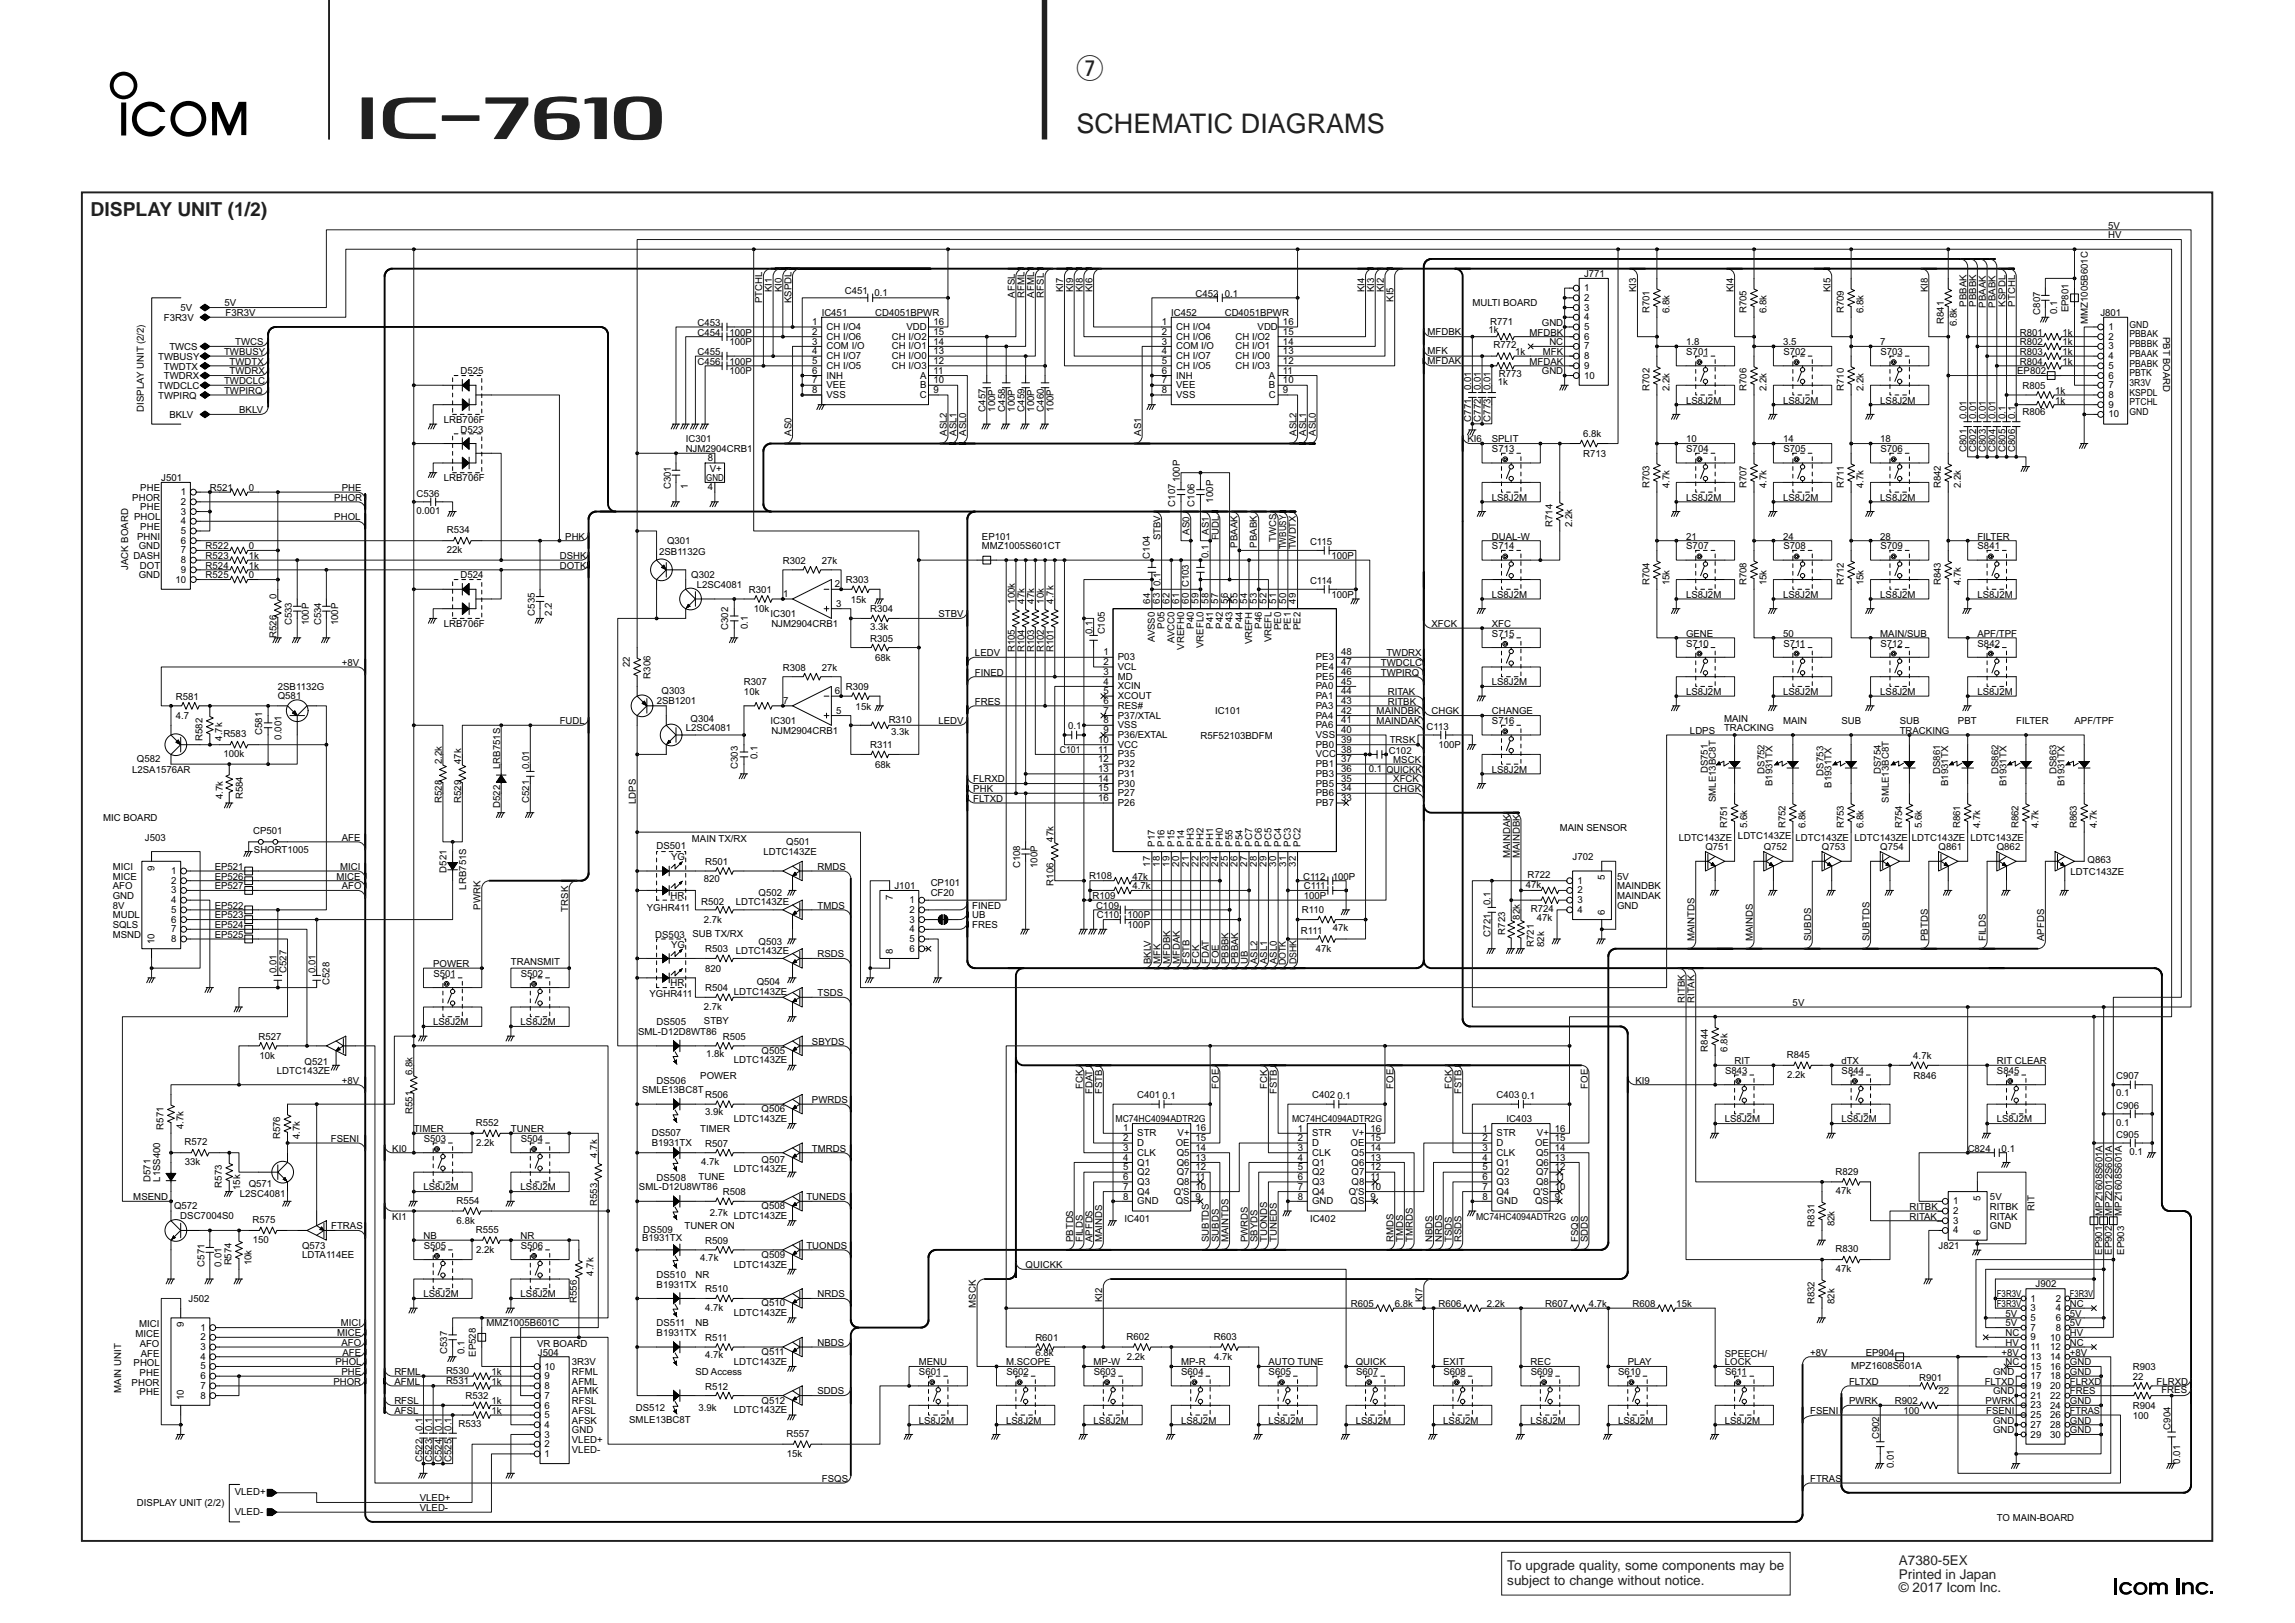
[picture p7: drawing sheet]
<svg xmlns="http://www.w3.org/2000/svg" width="420mm" height="297mm" viewBox="0 0 420 297" stroke-linecap="round" stroke-linejoin="round" font-family="sans-serif">
<defs><g id="words">
<g font-size="4.9" fill="#231f20">
<text x="197.1" y="14.3">u</text>
<text x="197.1" y="24.3">SCHEMATIC DIAGRAMS</text>
</g>
<text font-size="3.5" fill="#231f20" x="16.6" y="39.5">DISPLAY UNIT (1/2)</text>
<g font-size="2.5" fill="#231f20">
<text x="275.9" y="287.3">To upgrade quality, some components may be</text>
<text x="347.7" y="286.5">A7380-5EX</text>
<text x="275.9" y="290.2">subject to change without notice.</text>
<text x="347.7" y="288.9">Printed in Japan</text>
<text x="347.7" y="291.4">© 2017 Icom Inc.</text>
</g>
<g font-size="1.8" fill="#050100">
<text x="386" y="41.9">5V</text>
<text x="386" y="43.6">HV</text>
<text x="141.3" y="53.4" transform="rotate(-90 141.3 53.4)">KI1</text>
<text x="143.1" y="53.4" transform="rotate(-90 143.1 53.4)">KI0</text>
<text x="154.7" y="53.8">C451</text>
<text x="194.7" y="53.4" transform="rotate(-90 194.7 53.4)">KI7</text>
<text x="196.4" y="53.4" transform="rotate(-90 196.4 53.4)">KI9</text>
<text x="198.2" y="53.4" transform="rotate(-90 198.2 53.4)">KI8</text>
<text x="200" y="53.4" transform="rotate(-90 200 53.4)">KI6</text>
<text x="249.8" y="53.4" transform="rotate(-90 249.8 53.4)">KI4</text>
<text x="251.6" y="53.4" transform="rotate(-90 251.6 53.4)">KI3</text>
<text x="253.3" y="53.4" transform="rotate(-90 253.3 53.4)">KI2</text>
<text x="290" y="53.3">1</text>
<text x="290" y="50.7">J771</text>
<text x="299.6" y="53.4" transform="rotate(-90 299.6 53.4)">KI3</text>
<text x="317.3" y="53.4" transform="rotate(-90 317.3 53.4)">KI4</text>
<text x="335.1" y="53.4" transform="rotate(-90 335.1 53.4)">KI5</text>
<text x="352.9" y="53.4" transform="rotate(-90 352.9 53.4)">KI8</text>
<text x="30" y="58.7">F3R3V</text>
<text x="33" y="57">5V</text>
<text x="41.1" y="56.1">5V</text>
<text x="41.3" y="57.9">F3R3V</text>
<text x="127.7" y="59.6">C453</text>
<text x="139.5" y="55.5" transform="rotate(-90 139.5 55.5)">PTCHL</text>
<text x="144.9" y="55.5" transform="rotate(-90 144.9 55.5)">KSPDL</text>
<text x="148.7" y="59.5">1</text>
<text x="150.4" y="57.9">IC451</text>
<text x="160.1" y="54.1">0.1</text>
<text x="160.2" y="57.9">CD4051BPWR</text>
<text x="170.9" y="59.5">16</text>
<text x="185.8" y="54.5" transform="rotate(-90 185.8 54.5)">AFSL</text>
<text x="187.6" y="54.5" transform="rotate(-90 187.6 54.5)">RFML</text>
<text x="189.3" y="54.5" transform="rotate(-90 189.3 54.5)">AFML</text>
<text x="191.1" y="54.5" transform="rotate(-90 191.1 54.5)">RFSL</text>
<text x="212.7" y="59.5">1</text>
<text x="214.4" y="57.9">IC452</text>
<text x="218.9" y="54.3">C452</text>
<text x="224.2" y="57.9">CD4051BPWR</text>
<text x="224.2" y="54.3">0.1</text>
<text x="234.9" y="59.5">16</text>
<text x="255.1" y="55.2" transform="rotate(-90 255.1 55.2)">KI5</text>
<text x="269.6" y="56.1">MULTI BOARD</text>
<text x="272.8" y="59.5">R771</text>
<text x="282.3" y="59.6">GND</text>
<text x="290" y="55.1">2</text>
<text x="290" y="56.8">3</text>
<text x="290" y="58.6">4</text>
<text x="302" y="57.4" transform="rotate(-90 302 57.4)">R701</text>
<text x="305.6" y="57.3" transform="rotate(-90 305.6 57.3)">6.8k</text>
<text x="319.8" y="57.4" transform="rotate(-90 319.8 57.4)">R705</text>
<text x="323.4" y="57.3" transform="rotate(-90 323.4 57.3)">6.8k</text>
<text x="337.5" y="57.4" transform="rotate(-90 337.5 57.4)">R709</text>
<text x="341.2" y="57.3" transform="rotate(-90 341.2 57.3)">6.8k</text>
<text x="355.8" y="59.3" transform="rotate(-90 355.8 59.3)">R841</text>
<text x="358.2" y="59.7" transform="rotate(-90 358.2 59.7)">6.8k</text>
<text x="360" y="56.1" transform="rotate(-90 360 56.1)">PBBAK</text>
<text x="361.8" y="56.1" transform="rotate(-90 361.8 56.1)">PBBBK</text>
<text x="363.6" y="56.3" transform="rotate(-90 363.6 56.3)">PBAAK</text>
<text x="365.4" y="56.3" transform="rotate(-90 365.4 56.3)">PBABK</text>
<text x="367.1" y="56.1" transform="rotate(-90 367.1 56.1)">KSPDL</text>
<text x="368.9" y="56.1" transform="rotate(-90 368.9 56.1)">PTCHL</text>
<text x="373.5" y="57.6" transform="rotate(-90 373.5 57.6)">C807</text>
<text x="376.6" y="57.6" transform="rotate(-90 376.6 57.6)">0.1</text>
<text x="378.7" y="57.2" transform="rotate(-90 378.7 57.2)">EP801</text>
<text x="382.2" y="59.3" transform="rotate(-90 382.2 59.3)">MMZ1005B601C</text>
<text x="384.5" y="57.9">J801</text>
<text x="389.9" y="60">GND</text>
<text x="29" y="65.9">TWBUSY</text>
<text x="31" y="64.1">TWCS</text>
<text x="41" y="65">TWBUSY</text>
<text x="43" y="63.2">TWCS</text>
<text x="127.7" y="65">C455</text>
<text x="127.7" y="61.4">C454</text>
<text x="133.5" y="63.2">100P</text>
<text x="133.5" y="61.4">100P</text>
<text x="148.7" y="61.3">2</text>
<text x="148.7" y="63.1">3</text>
<text x="148.7" y="64.8">4</text>
<text x="151.3" y="60.4">CH I/O4</text>
<text x="151.3" y="62.2">CH I/O6</text>
<text x="151.3" y="64">COM I/O</text>
<text x="151.3" y="65.7">CH I/O7</text>
<text x="163.3" y="65.7">CH I/O0</text>
<text x="163.3" y="64">CH I/O1</text>
<text x="163.3" y="62.2">CH I/O2</text>
<text x="165.9" y="60.4">VDD</text>
<text x="170.9" y="64.8">13</text>
<text x="170.9" y="63.1">14</text>
<text x="170.9" y="61.3">15</text>
<text x="212.7" y="61.3">2</text>
<text x="212.7" y="63.1">3</text>
<text x="212.7" y="64.8">4</text>
<text x="215.3" y="60.4">CH I/O4</text>
<text x="215.3" y="62.2">CH I/O6</text>
<text x="215.3" y="64">COM I/O</text>
<text x="215.3" y="65.7">CH I/O7</text>
<text x="226.2" y="65.7">CH I/O0</text>
<text x="226.2" y="64">CH I/O1</text>
<text x="226.2" y="62.2">CH I/O2</text>
<text x="230.2" y="60.4">VDD</text>
<text x="234.9" y="64.8">13</text>
<text x="234.9" y="63.1">14</text>
<text x="234.9" y="61.3">15</text>
<text x="261.4" y="61.3">MFDBK</text>
<text x="261.4" y="64.8">MFK</text>
<text x="272.5" y="60.9">1k</text>
<text x="273.4" y="63.7">R772</text>
<text x="277.4" y="65">1k</text>
<text x="280" y="61.4">MFDBK</text>
<text x="282.5" y="65">MFK</text>
<text x="283.6" y="63.2">NC</text>
<text x="290" y="65.7">8</text>
<text x="290" y="60.4">5</text>
<text x="290" y="62.2">6</text>
<text x="290" y="64">7</text>
<text x="308.7" y="63.2">1.8</text>
<text x="308.7" y="65">S701</text>
<text x="326.5" y="63.2">3.5</text>
<text x="326.5" y="65">S702</text>
<text x="344.2" y="63.2">7</text>
<text x="344.3" y="65">S703</text>
<text x="369.8" y="65">R803</text>
<text x="369.8" y="63.2">R802</text>
<text x="369.8" y="61.4">R801</text>
<text x="377.6" y="65">1k</text>
<text x="377.6" y="63.2">1k</text>
<text x="377.6" y="61.4">1k</text>
<text x="386" y="60.4">1</text>
<text x="386" y="62.2">2</text>
<text x="386" y="64">3</text>
<text x="386" y="65.7">4</text>
<text x="389.9" y="61.8">PBBAK</text>
<text x="389.9" y="65.3">PBAAK</text>
<text x="389.9" y="63.5">PBBBK</text>
<text x="396" y="61.6" transform="rotate(90 396 61.6)">PBT BOARD</text>
<text x="29" y="71.2">TWDCLC</text>
<text x="30" y="67.6">TWDTX</text>
<text x="30" y="69.4">TWDRX</text>
<text x="41" y="70.3">TWDCLC</text>
<text x="42" y="66.7">TWDTX</text>
<text x="42" y="68.5">TWDRX</text>
<text x="84.3" y="68.5">D525</text>
<text x="127.7" y="66.7">C456</text>
<text x="133.5" y="68.5">100P</text>
<text x="133.5" y="66.7">100P</text>
<text x="148.7" y="66.6">5</text>
<text x="148.7" y="68.4">6</text>
<text x="148.7" y="70.2">7</text>
<text x="148.7" y="72">8</text>
<text x="151.3" y="67.5">CH I/O5</text>
<text x="151.3" y="69.3">INH</text>
<text x="151.3" y="71.1">VEE</text>
<text x="163.3" y="67.5">CH I/O3</text>
<text x="168.5" y="69.3">A</text>
<text x="168.5" y="71.1">B</text>
<text x="170.9" y="72">9</text>
<text x="170.9" y="70.2">10</text>
<text x="170.9" y="68.4">11</text>
<text x="170.9" y="66.6">12</text>
<text x="212.7" y="66.6">5</text>
<text x="212.7" y="68.4">6</text>
<text x="212.7" y="70.2">7</text>
<text x="212.7" y="72">8</text>
<text x="215.3" y="67.5">CH I/O5</text>
<text x="215.3" y="69.3">INH</text>
<text x="215.3" y="71.1">VEE</text>
<text x="226.2" y="67.5">CH I/O3</text>
<text x="232.3" y="71.1">B</text>
<text x="232.3" y="69.3">A</text>
<text x="234.9" y="72">9</text>
<text x="234.9" y="70.2">10</text>
<text x="234.9" y="68.4">11</text>
<text x="234.9" y="66.6">12</text>
<text x="261.4" y="66.6">MFDAK</text>
<text x="269.3" y="71.4" transform="rotate(-90 269.3 71.4)">0.01</text>
<text x="271.1" y="71.4" transform="rotate(-90 271.1 71.4)">0.01</text>
<text x="272.9" y="71.4" transform="rotate(-90 272.9 71.4)">0.01</text>
<text x="274.2" y="70.5">1k</text>
<text x="274.4" y="69.1">R773</text>
<text x="280" y="66.7">MFDAK</text>
<text x="282.3" y="68.5">GND</text>
<text x="290" y="67.5">9</text>
<text x="290" y="69.3">10</text>
<text x="302" y="71.6" transform="rotate(-90 302 71.6)">R702</text>
<text x="305.6" y="71.6" transform="rotate(-90 305.6 71.6)">2.2k</text>
<text x="319.8" y="71.6" transform="rotate(-90 319.8 71.6)">R706</text>
<text x="323.4" y="71.6" transform="rotate(-90 323.4 71.6)">2.2k</text>
<text x="337.5" y="71.6" transform="rotate(-90 337.5 71.6)">R710</text>
<text x="341.2" y="71.6" transform="rotate(-90 341.2 71.6)">2.2k</text>
<text x="369.3" y="68.5">EP802</text>
<text x="369.8" y="66.7">R804</text>
<text x="370.3" y="71.2">R805</text>
<text x="377.6" y="66.7">1k</text>
<text x="386" y="67.5">5</text>
<text x="386" y="69.3">6</text>
<text x="386" y="71.1">7</text>
<text x="389.9" y="70.7">3R3V</text>
<text x="389.9" y="68.9">PBTK</text>
<text x="389.9" y="67.1">PBABK</text>
<text x="26.3" y="75.3" transform="rotate(-90 26.3 75.3)">DISPLAY UNIT (2/2)</text>
<text x="29" y="73">TWPIRQ</text>
<text x="31" y="76.5">BKLV</text>
<text x="41" y="72.1">TWPIRQ</text>
<text x="43.8" y="75.6">BKLV</text>
<text x="81.3" y="77.4">LRB706F</text>
<text x="151.3" y="72.8">VSS</text>
<text x="168.4" y="72.8">C</text>
<text x="180.4" y="75.3" transform="rotate(-90 180.4 75.3)">C457</text>
<text x="182.2" y="75.3" transform="rotate(-90 182.2 75.3)">100P</text>
<text x="184" y="75.3" transform="rotate(-90 184 75.3)">C458</text>
<text x="185.8" y="75.3" transform="rotate(-90 185.8 75.3)">100P</text>
<text x="187.6" y="75.3" transform="rotate(-90 187.6 75.3)">C459</text>
<text x="189.3" y="75.3" transform="rotate(-90 189.3 75.3)">100P</text>
<text x="191.1" y="75.3" transform="rotate(-90 191.1 75.3)">C460</text>
<text x="192.9" y="75.3" transform="rotate(-90 192.9 75.3)">100P</text>
<text x="215.3" y="72.8">VSS</text>
<text x="232.3" y="72.8">C</text>
<text x="269.3" y="77.2" transform="rotate(-90 269.3 77.2)">C771</text>
<text x="271.1" y="77.2" transform="rotate(-90 271.1 77.2)">C772</text>
<text x="272.9" y="77.2" transform="rotate(-90 272.9 77.2)">C773</text>
<text x="308.7" y="73.9">LS8J2M</text>
<text x="326.5" y="73.9">LS8J2M</text>
<text x="344.2" y="73.9">LS8J2M</text>
<text x="360" y="76.7" transform="rotate(-90 360 76.7)">0.01</text>
<text x="361.8" y="76.7" transform="rotate(-90 361.8 76.7)">0.01</text>
<text x="363.6" y="76.7" transform="rotate(-90 363.6 76.7)">0.01</text>
<text x="365.4" y="76.7" transform="rotate(-90 365.4 76.7)">0.01</text>
<text x="367.1" y="76.7" transform="rotate(-90 367.1 76.7)">0.1</text>
<text x="368.9" y="76.7" transform="rotate(-90 368.9 76.7)">0.1</text>
<text x="370.3" y="76">R806</text>
<text x="376.2" y="72.1">1k</text>
<text x="376.2" y="73.9">1k</text>
<text x="386" y="72.8">8</text>
<text x="386" y="74.6">9</text>
<text x="386" y="76.4">10</text>
<text x="389.9" y="72.4">KSPDL</text>
<text x="389.9" y="76">GND</text>
<text x="389.9" y="74.2">PTCHL</text>
<text x="84.3" y="79.2">D523</text>
<text x="125.5" y="82.7">NJM2904CRB1</text>
<text x="125.5" y="81">IC301</text>
<text x="144.9" y="79.8" transform="rotate(-90 144.9 79.8)">AS0</text>
<text x="173.3" y="79.8" transform="rotate(-90 173.3 79.8)">ASL2</text>
<text x="175.1" y="79.8" transform="rotate(-90 175.1 79.8)">ASL1</text>
<text x="176.9" y="79.8" transform="rotate(-90 176.9 79.8)">ASL0</text>
<text x="208.9" y="79.8" transform="rotate(-90 208.9 79.8)">AS1</text>
<text x="237.3" y="79.8" transform="rotate(-90 237.3 79.8)">ASL2</text>
<text x="239.1" y="79.8" transform="rotate(-90 239.1 79.8)">ASL1</text>
<text x="240.9" y="79.8" transform="rotate(-90 240.9 79.8)">ASL0</text>
<text x="268.7" y="81">KI6</text>
<text x="273.1" y="81">SPLIT</text>
<text x="273.1" y="82.8">S713</text>
<text x="289.8" y="80">6.8k</text>
<text x="289.9" y="83.6">R713</text>
<text x="308.7" y="81">10</text>
<text x="308.7" y="82.8">S704</text>
<text x="326.5" y="81">14</text>
<text x="326.5" y="82.8">S705</text>
<text x="344.2" y="81">18</text>
<text x="344.3" y="82.8">S706</text>
<text x="360" y="82.7" transform="rotate(-90 360 82.7)">C801</text>
<text x="361.8" y="82.7" transform="rotate(-90 361.8 82.7)">C802</text>
<text x="363.6" y="82.7" transform="rotate(-90 363.6 82.7)">C803</text>
<text x="365.4" y="82.7" transform="rotate(-90 365.4 82.7)">C804</text>
<text x="367.1" y="82.7" transform="rotate(-90 367.1 82.7)">C805</text>
<text x="368.9" y="82.7" transform="rotate(-90 368.9 82.7)">C806</text>
<text x="25.7" y="89.9">PHE</text>
<text x="29.5" y="88.1">J501</text>
<text x="38.4" y="89.9">R521</text>
<text x="45.5" y="89.9">0</text>
<text x="62.6" y="89.9">PHE</text>
<text x="81.3" y="88.1">LRB706F</text>
<text x="122.8" y="89.6" transform="rotate(-90 122.8 89.6)">C301</text>
<text x="125.9" y="89.6" transform="rotate(-90 125.9 89.6)">1</text>
<text x="129.3" y="88.1">GND</text>
<text x="129.6" y="84.4">8</text>
<text x="129.6" y="89.7">4</text>
<text x="129.9" y="86.3">V+</text>
<text x="216" y="88.3" transform="rotate(-90 216 88.3)">100P</text>
<text x="302" y="89.4" transform="rotate(-90 302 89.4)">R703</text>
<text x="305.6" y="89.3" transform="rotate(-90 305.6 89.3)">4.7k</text>
<text x="319.8" y="89.4" transform="rotate(-90 319.8 89.4)">R707</text>
<text x="323.4" y="89.3" transform="rotate(-90 323.4 89.3)">4.7k</text>
<text x="337.5" y="89.4" transform="rotate(-90 337.5 89.4)">R711</text>
<text x="341.2" y="89.3" transform="rotate(-90 341.2 89.3)">4.7k</text>
<text x="355.3" y="89.4" transform="rotate(-90 355.3 89.4)">R842</text>
<text x="359" y="89.3" transform="rotate(-90 359 89.3)">2.2k</text>
<text x="24.2" y="91.6">PHOR</text>
<text x="24.6" y="95.2">PHOL</text>
<text x="25.7" y="93.4">PHE</text>
<text x="33.1" y="94.2">3</text>
<text x="33.1" y="96">4</text>
<text x="33.1" y="90.6">1</text>
<text x="33.1" y="92.4">2</text>
<text x="61.2" y="91.6">PHOR</text>
<text x="61.2" y="95.2">PHOL</text>
<text x="76.3" y="90.9">C536</text>
<text x="76.3" y="94">0.001</text>
<text x="215.1" y="92.7" transform="rotate(-90 215.1 92.7)">C107</text>
<text x="218.7" y="92.7" transform="rotate(-90 218.7 92.7)">C106</text>
<text x="222.1" y="92" transform="rotate(-90 222.1 92)">100P</text>
<text x="273.1" y="91.6">LS8J2M</text>
<text x="308.7" y="91.6">LS8J2M</text>
<text x="326.5" y="91.6">LS8J2M</text>
<text x="344.2" y="91.6">LS8J2M</text>
<text x="25.1" y="98.7">PHNI</text>
<text x="25.4" y="100.5">GND</text>
<text x="25.7" y="97">PHE</text>
<text x="33.1" y="97.7">5</text>
<text x="33.1" y="99.5">6</text>
<text x="33.1" y="101.3">7</text>
<text x="37.7" y="100.5">R522</text>
<text x="45.5" y="100.5">0</text>
<text x="81.8" y="97.6">R534</text>
<text x="81.8" y="101.2">22k</text>
<text x="103.5" y="98.7">PHK</text>
<text x="120.7" y="101.6">2SB1132G</text>
<text x="122.1" y="99.6">Q301</text>
<text x="179.8" y="100.5">MMZ1005S601CT</text>
<text x="179.8" y="98.7">EP101</text>
<text x="212.4" y="98.9" transform="rotate(-90 212.4 98.9)">STBV</text>
<text x="217.8" y="97.9" transform="rotate(-90 217.8 97.9)">AS0</text>
<text x="221.3" y="97.9" transform="rotate(-90 221.3 97.9)">AS1</text>
<text x="223.1" y="98.9" transform="rotate(-90 223.1 98.9)">FUDL</text>
<text x="226.6" y="100.2" transform="rotate(-90 226.6 100.2)">PBAAK</text>
<text x="230.1" y="100.2" transform="rotate(-90 230.1 100.2)">PBABK</text>
<text x="233.7" y="99.2" transform="rotate(-90 233.7 99.2)">TWCS</text>
<text x="235.4" y="100.6" transform="rotate(-90 235.4 100.6)">TWBUSY</text>
<text x="237.2" y="100.6" transform="rotate(-90 237.2 100.6)">TWDTX</text>
<text x="239.8" y="99.8">C115</text>
<text x="273.1" y="98.7">DUAL-W</text>
<text x="273.1" y="100.6">S714</text>
<text x="284.2" y="96.5" transform="rotate(-90 284.2 96.5)">R714</text>
<text x="287.8" y="96.4" transform="rotate(-90 287.8 96.4)">2.2k</text>
<text x="308.7" y="98.7">21</text>
<text x="308.7" y="100.6">S707</text>
<text x="326.5" y="98.7">24</text>
<text x="326.5" y="100.6">S708</text>
<text x="344.2" y="98.7">28</text>
<text x="344.3" y="100.6">S709</text>
<text x="362" y="98.7">FILTER</text>
<text x="362" y="100.6">S841</text>
<text x="23.5" y="104.3" transform="rotate(-90 23.5 104.3)">JACK BOARD</text>
<text x="24.4" y="102.3">DASH</text>
<text x="25.4" y="105.9">GND</text>
<text x="25.6" y="104.1">DOT</text>
<text x="32.1" y="106.6">10</text>
<text x="33.1" y="103.1">8</text>
<text x="33.1" y="104.9">9</text>
<text x="37.7" y="102.3">R523</text>
<text x="37.7" y="104.1">R524</text>
<text x="37.7" y="105.9">R525</text>
<text x="45.5" y="105.9">0</text>
<text x="45.5" y="102.3">1k</text>
<text x="45.5" y="104.1">1k</text>
<text x="84.3" y="105.9">D524</text>
<text x="102.5" y="102.3">DSHK</text>
<text x="102.5" y="104.1">DOTK</text>
<text x="126.6" y="105.9">Q302</text>
<text x="127.6" y="107.6">L2SC4081</text>
<text x="143.3" y="103.2">R302</text>
<text x="150.4" y="103.2">27k</text>
<text x="152.8" y="107.5">2</text>
<text x="154.9" y="106.7">R303</text>
<text x="210.5" y="102.2" transform="rotate(-90 210.5 102.2)">C104</text>
<text x="212.4" y="107.3" transform="rotate(-90 212.4 107.3)">0.1</text>
<text x="217.7" y="107.5" transform="rotate(-90 217.7 107.5)">C103</text>
<text x="221.2" y="102.1" transform="rotate(-90 221.2 102.1)">0.1</text>
<text x="239.8" y="106.9">C114</text>
<text x="243.8" y="102.3">100P</text>
<text x="302" y="107.1" transform="rotate(-90 302 107.1)">R704</text>
<text x="305.6" y="107.1" transform="rotate(-90 305.6 107.1)">15k</text>
<text x="319.8" y="107.1" transform="rotate(-90 319.8 107.1)">R708</text>
<text x="323.4" y="107.1" transform="rotate(-90 323.4 107.1)">15k</text>
<text x="337.5" y="107.1" transform="rotate(-90 337.5 107.1)">R712</text>
<text x="341.2" y="107.1" transform="rotate(-90 341.2 107.1)">15k</text>
<text x="355.3" y="107.1" transform="rotate(-90 355.3 107.1)">R843</text>
<text x="359" y="107.1" transform="rotate(-90 359 107.1)">4.7k</text>
<text x="50.6" y="109.6" transform="rotate(-90 50.6 109.6)">0</text>
<text x="97.9" y="112.7" transform="rotate(-90 97.9 112.7)">C535</text>
<text x="101" y="112.7" transform="rotate(-90 101 112.7)">2.2</text>
<text x="137.1" y="108.5">R301</text>
<text x="138" y="112.1">10k</text>
<text x="141.1" y="113">IC301</text>
<text x="143.4" y="109.3">1</text>
<text x="153.1" y="111">3</text>
<text x="155.8" y="110.3">15k</text>
<text x="159.3" y="112.1">R304</text>
<text x="171.8" y="113">STBV</text>
<text x="185.8" y="110.5" transform="rotate(-90 185.8 110.5)">100k</text>
<text x="187.6" y="110.5" transform="rotate(-90 187.6 110.5)">47k</text>
<text x="189.3" y="110.5" transform="rotate(-90 189.3 110.5)">47k</text>
<text x="191.1" y="110.5" transform="rotate(-90 191.1 110.5)">10k</text>
<text x="192.9" y="110.5" transform="rotate(-90 192.9 110.5)">4.7k</text>
<text x="210.6" y="110.5" transform="rotate(-90 210.6 110.5)">64</text>
<text x="212.3" y="110.5" transform="rotate(-90 212.3 110.5)">63</text>
<text x="214.1" y="110.5" transform="rotate(-90 214.1 110.5)">62</text>
<text x="215.9" y="110.5" transform="rotate(-90 215.9 110.5)">61</text>
<text x="217.7" y="110.5" transform="rotate(-90 217.7 110.5)">60</text>
<text x="219.4" y="110.5" transform="rotate(-90 219.4 110.5)">59</text>
<text x="221.2" y="110.5" transform="rotate(-90 221.2 110.5)">58</text>
<text x="223" y="110.5" transform="rotate(-90 223 110.5)">57</text>
<text x="224.8" y="110.5" transform="rotate(-90 224.8 110.5)">56</text>
<text x="226.6" y="110.5" transform="rotate(-90 226.6 110.5)">55</text>
<text x="228.3" y="110.5" transform="rotate(-90 228.3 110.5)">54</text>
<text x="230.1" y="110.5" transform="rotate(-90 230.1 110.5)">53</text>
<text x="231.9" y="110.5" transform="rotate(-90 231.9 110.5)">52</text>
<text x="233.7" y="110.5" transform="rotate(-90 233.7 110.5)">51</text>
<text x="235.4" y="110.5" transform="rotate(-90 235.4 110.5)">50</text>
<text x="237.2" y="110.5" transform="rotate(-90 237.2 110.5)">49</text>
<text x="243.8" y="109.4">100P</text>
<text x="273.1" y="109.4">LS8J2M</text>
<text x="308.7" y="109.4">LS8J2M</text>
<text x="326.5" y="109.4">LS8J2M</text>
<text x="344.2" y="109.4">LS8J2M</text>
<text x="362" y="109.4">LS8J2M</text>
<text x="50.6" y="116.7" transform="rotate(-90 50.6 116.7)">R526</text>
<text x="53.4" y="114.5" transform="rotate(-90 53.4 114.5)">C533</text>
<text x="56.6" y="114.4" transform="rotate(-90 56.6 114.4)">100P</text>
<text x="58.8" y="114.5" transform="rotate(-90 58.8 114.5)">C534</text>
<text x="61.9" y="114.4" transform="rotate(-90 61.9 114.4)">100P</text>
<text x="81.3" y="114.7">LRB706F</text>
<text x="133.3" y="115.3" transform="rotate(-90 133.3 115.3)">C302</text>
<text x="136.9" y="115.2" transform="rotate(-90 136.9 115.2)">0.1</text>
<text x="141.2" y="114.7">NJM2904CRB1</text>
<text x="159.3" y="117.4">R305</text>
<text x="159.3" y="115.2">3.3k</text>
<text x="185.8" y="119.4" transform="rotate(-90 185.8 119.4)">R105</text>
<text x="187.6" y="119.4" transform="rotate(-90 187.6 119.4)">R104</text>
<text x="189.3" y="119.4" transform="rotate(-90 189.3 119.4)">R103</text>
<text x="191.1" y="119.4" transform="rotate(-90 191.1 119.4)">R102</text>
<text x="192.9" y="119.4" transform="rotate(-90 192.9 119.4)">R101</text>
<text x="200" y="116.1" transform="rotate(-90 200 116.1)">0.1</text>
<text x="202" y="120">1</text>
<text x="202.3" y="116.1" transform="rotate(-90 202.3 116.1)">C105</text>
<text x="211.4" y="117.5" transform="rotate(-90 211.4 117.5)">AVSS0</text>
<text x="213.2" y="115.1" transform="rotate(-90 213.2 115.1)">P05</text>
<text x="215" y="117.7" transform="rotate(-90 215 117.7)">AVCC0</text>
<text x="216.8" y="118.9" transform="rotate(-90 216.8 118.9)">VREFH0</text>
<text x="218.6" y="115.1" transform="rotate(-90 218.6 115.1)">P40</text>
<text x="220.3" y="118.6" transform="rotate(-90 220.3 118.6)">VREFL0</text>
<text x="222.1" y="115.1" transform="rotate(-90 222.1 115.1)">P41</text>
<text x="223.9" y="115.1" transform="rotate(-90 223.9 115.1)">P42</text>
<text x="225.7" y="115.1" transform="rotate(-90 225.7 115.1)">P43</text>
<text x="227.4" y="115.1" transform="rotate(-90 227.4 115.1)">P44</text>
<text x="229.2" y="117.9" transform="rotate(-90 229.2 117.9)">VREFH</text>
<text x="231" y="115.1" transform="rotate(-90 231 115.1)">P46</text>
<text x="232.8" y="117.6" transform="rotate(-90 232.8 117.6)">VREFL</text>
<text x="234.6" y="115.3" transform="rotate(-90 234.6 115.3)">PE0</text>
<text x="236.3" y="115.3" transform="rotate(-90 236.3 115.3)">PE1</text>
<text x="238.1" y="115.3" transform="rotate(-90 238.1 115.3)">PE2</text>
<text x="245.6" y="120">48</text>
<text x="262.1" y="114.7">XFCK</text>
<text x="273.1" y="114.7">XFC</text>
<text x="273.1" y="116.6">S715</text>
<text x="308.7" y="116.5">GENE</text>
<text x="308.7" y="118.3">S710</text>
<text x="326.5" y="116.5">50</text>
<text x="326.5" y="118.3">S711</text>
<text x="344.2" y="116.5">MAIN/SUB</text>
<text x="344.3" y="118.3">S712</text>
<text x="362" y="116.5">APF/TPF</text>
<text x="362" y="118.3">S842</text>
<text x="62.6" y="121.9">+8V</text>
<text x="115.3" y="122.2" transform="rotate(-90 115.3 122.2)">22</text>
<text x="119.1" y="124.2" transform="rotate(-90 119.1 124.2)">R306</text>
<text x="136.2" y="125.4">R307</text>
<text x="143.3" y="122.7">R308</text>
<text x="150.4" y="122.7">27k</text>
<text x="160.2" y="121">68k</text>
<text x="178.5" y="120.1">LEDV</text>
<text x="178.5" y="123.6">FINED</text>
<text x="202" y="121.7">2</text>
<text x="202" y="123.5">3</text>
<text x="202" y="125.3">4</text>
<text x="204.7" y="120.9">P03</text>
<text x="204.7" y="122.6">VCL</text>
<text x="204.7" y="124.4">MD</text>
<text x="240.9" y="124.4">PE5</text>
<text x="240.9" y="122.6">PE4</text>
<text x="240.9" y="120.9">PE3</text>
<text x="245.6" y="125.3">45</text>
<text x="245.6" y="123.5">46</text>
<text x="245.6" y="121.7">47</text>
<text x="252.8" y="121.9">TWDCLC</text>
<text x="252.8" y="123.6">TWPIRQ</text>
<text x="253.8" y="120.1">TWDRX</text>
<text x="273.1" y="125.4">LS8J2M</text>
<text x="32.2" y="131.6">4.7</text>
<text x="32.2" y="128.1">R581</text>
<text x="50.9" y="126.3">2SB1132G</text>
<text x="50.9" y="128">Q581</text>
<text x="120.2" y="128.9">2SB1201</text>
<text x="121.1" y="127.1">Q303</text>
<text x="136.2" y="127.2">10k</text>
<text x="143.4" y="128.9">7</text>
<text x="152.8" y="127">6</text>
<text x="153.1" y="130.6">5</text>
<text x="154.9" y="126.3">R309</text>
<text x="156.7" y="129.9">15k</text>
<text x="178.5" y="129">FRES</text>
<text x="202" y="127.1">5</text>
<text x="202" y="128.9">6</text>
<text x="202" y="130.6">7</text>
<text x="204.7" y="126.2">XCIN</text>
<text x="204.7" y="128">XCOUT</text>
<text x="204.7" y="129.7">RES#</text>
<text x="204.7" y="131.5">P37/XTAL</text>
<text x="222.4" y="130.8">IC101</text>
<text x="240.9" y="131.5">PA4</text>
<text x="240.9" y="129.7">PA3</text>
<text x="240.9" y="128">PA1</text>
<text x="240.9" y="126.2">PA0</text>
<text x="245.6" y="130.6">42</text>
<text x="245.6" y="128.9">43</text>
<text x="245.6" y="127.1">44</text>
<text x="252" y="130.8">MAINDBK</text>
<text x="254.1" y="127.2">RITAK</text>
<text x="254.1" y="129">RITBK</text>
<text x="262.1" y="130.8">CHGK</text>
<text x="273.1" y="130.8">CHANGE</text>
<text x="308.7" y="127.2">LS8J2M</text>
<text x="326.5" y="127.2">LS8J2M</text>
<text x="344.2" y="127.2">LS8J2M</text>
<text x="362" y="127.2">LS8J2M</text>
<text x="37.1" y="135.6" transform="rotate(-90 37.1 135.6)">R582</text>
<text x="40.7" y="135.6" transform="rotate(-90 40.7 135.6)">4.7k</text>
<text x="40.9" y="134.9">R583</text>
<text x="48" y="134.5" transform="rotate(-90 48 134.5)">C581</text>
<text x="51.5" y="135.4" transform="rotate(-90 51.5 135.4)">0.001</text>
<text x="102.5" y="132.5">FUDL</text>
<text x="125.5" y="133.9">L2SC4081</text>
<text x="126.4" y="132.1">Q304</text>
<text x="141.1" y="132.5">IC301</text>
<text x="141.2" y="134.3">NJM2904CRB1</text>
<text x="159.3" y="137">R311</text>
<text x="162.7" y="132.4">R310</text>
<text x="163.1" y="134.4">3.3k</text>
<text x="171.8" y="132.5">LEDV</text>
<text x="194" y="137.9">C101</text>
<text x="195.5" y="133.4">0.1</text>
<text x="201" y="136">10</text>
<text x="201" y="137.7">11</text>
<text x="202" y="132.4">8</text>
<text x="202" y="134.2">9</text>
<text x="204.7" y="133.3">VSS</text>
<text x="204.7" y="135.1">P36/EXTAL</text>
<text x="204.7" y="136.9">VCC</text>
<text x="219.8" y="135.2">R5F52103BDFM</text>
<text x="240.9" y="136.9">PB0</text>
<text x="240.9" y="135.1">VSS</text>
<text x="240.9" y="133.3">PA6</text>
<text x="245.6" y="137.7">38</text>
<text x="245.6" y="136">39</text>
<text x="245.6" y="134.2">40</text>
<text x="245.6" y="132.4">41</text>
<text x="252" y="132.5">MAINDAK</text>
<text x="254.4" y="136">TRSK</text>
<text x="261.2" y="133.5">C113</text>
<text x="263.3" y="137">100P</text>
<text x="273.1" y="132.6">S716</text>
<text x="309.4" y="134.3">LDPS</text>
<text x="315.6" y="133.9">TRACKING</text>
<text x="315.6" y="132.1">MAIN</text>
<text x="326.5" y="132.5">MAIN</text>
<text x="337.1" y="132.5">SUB</text>
<text x="347.8" y="132.5">SUB</text>
<text x="347.8" y="134.3">TRACKING</text>
<text x="358.5" y="132.5">PBT</text>
<text x="369.1" y="132.5">FILTER</text>
<text x="379.8" y="132.5">APF/TPF</text>
<text x="24.2" y="141.4">L2SA1576AR</text>
<text x="25.1" y="139.5">Q582</text>
<text x="40.9" y="138.6">100k</text>
<text x="80.9" y="139.9" transform="rotate(-90 80.9 139.9)">2.2k</text>
<text x="84.4" y="139.9" transform="rotate(-90 84.4 139.9)">47k</text>
<text x="91.5" y="140.7" transform="rotate(-90 91.5 140.7)">LRB751S</text>
<text x="96.9" y="140.7" transform="rotate(-90 96.9 140.7)">0.01</text>
<text x="135.1" y="140.7" transform="rotate(-90 135.1 140.7)">C303</text>
<text x="138.7" y="139" transform="rotate(-90 138.7 139)">0.1</text>
<text x="160.2" y="140.5">68k</text>
<text x="178.2" y="143.2">FLRXD</text>
<text x="201" y="139.5">12</text>
<text x="201" y="141.3">13</text>
<text x="201" y="143.1">14</text>
<text x="204.7" y="138.6">P35</text>
<text x="204.7" y="140.4">P32</text>
<text x="204.7" y="142.2">P31</text>
<text x="204.7" y="144">P30</text>
<text x="240.9" y="144">PB5</text>
<text x="240.9" y="142.2">PB3</text>
<text x="240.9" y="140.4">PB1</text>
<text x="240.9" y="138.6">VCC</text>
<text x="245.6" y="143.1">35</text>
<text x="245.6" y="141.3">36</text>
<text x="245.6" y="139.5">37</text>
<text x="250.6" y="141.3">0.1</text>
<text x="253.8" y="141.4">QUICKK</text>
<text x="254.2" y="138">C102</text>
<text x="255.1" y="143.2">XFCK</text>
<text x="255.1" y="139.6">MSCK</text>
<text x="273.1" y="141.4">LS8J2M</text>
<text x="312.7" y="141.5" transform="rotate(-90 312.7 141.5)">DS751</text>
<text x="323.1" y="141.6" transform="rotate(-90 323.1 141.6)">DS752</text>
<text x="324.5" y="143.9" transform="rotate(-90 324.5 143.9)">B1931TX</text>
<text x="333.8" y="142" transform="rotate(-90 333.8 142)">DS753</text>
<text x="344.3" y="141.7" transform="rotate(-90 344.3 141.7)">DS754</text>
<text x="355.2" y="141.7" transform="rotate(-90 355.2 141.7)">DS861</text>
<text x="356.6" y="143.9" transform="rotate(-90 356.6 143.9)">B1931TX</text>
<text x="365.8" y="141.7" transform="rotate(-90 365.8 141.7)">DS862</text>
<text x="367.3" y="143.9" transform="rotate(-90 367.3 143.9)">B1931TX</text>
<text x="376.5" y="141.7" transform="rotate(-90 376.5 141.7)">DS863</text>
<text x="378" y="143.9" transform="rotate(-90 378 143.9)">B1931TX</text>
<text x="40.8" y="146.2" transform="rotate(-90 40.8 146.2)">4.7k</text>
<text x="44.4" y="146.3" transform="rotate(-90 44.4 146.3)">R584</text>
<text x="80.9" y="147" transform="rotate(-90 80.9 147)">R528</text>
<text x="84.4" y="147" transform="rotate(-90 84.4 147)">R529</text>
<text x="91.5" y="147.9" transform="rotate(-90 91.5 147.9)">D522</text>
<text x="96.9" y="147" transform="rotate(-90 96.9 147)">C521</text>
<text x="116.4" y="147.1" transform="rotate(-90 116.4 147.1)">LDPS</text>
<text x="178.2" y="146.8">FLTXD</text>
<text x="178.2" y="145">PHK</text>
<text x="201" y="144.9">15</text>
<text x="201" y="146.6">16</text>
<text x="204.7" y="145.7">P27</text>
<text x="204.7" y="147.5">P26</text>
<text x="240.9" y="147.5">PB7</text>
<text x="240.9" y="145.7">PB6</text>
<text x="245.6" y="146.6">33</text>
<text x="245.6" y="144.9">34</text>
<text x="255.1" y="145">CHGK</text>
<text x="314.1" y="146.8" transform="rotate(-90 314.1 146.8)">SMLE13BC8T</text>
<text x="335.3" y="144.2" transform="rotate(-90 335.3 144.2)">B1931TX</text>
<text x="345.8" y="146.9" transform="rotate(-90 345.8 146.9)">SMLE13BC8T</text>
<text x="18.9" y="150.3">MIC BOARD</text>
<text x="26.5" y="153.9">J503</text>
<text x="46.3" y="152.7">CP501</text>
<text x="62.6" y="153.9">AFE</text>
<text x="120.2" y="155.3">DS501</text>
<text x="126.7" y="154.2">MAIN TX/RX</text>
<text x="143.9" y="154.6">Q501</text>
<text x="192.9" y="154.1" transform="rotate(-90 192.9 154.1)">47k</text>
<text x="211.4" y="155" transform="rotate(-90 211.4 155)">P17</text>
<text x="213.2" y="155" transform="rotate(-90 213.2 155)">P16</text>
<text x="215" y="155" transform="rotate(-90 215 155)">P15</text>
<text x="216.8" y="155" transform="rotate(-90 216.8 155)">P14</text>
<text x="218.6" y="155" transform="rotate(-90 218.6 155)">PH3</text>
<text x="220.3" y="155" transform="rotate(-90 220.3 155)">PH2</text>
<text x="222.1" y="155" transform="rotate(-90 222.1 155)">PH1</text>
<text x="223.9" y="155" transform="rotate(-90 223.9 155)">PH0</text>
<text x="225.7" y="155" transform="rotate(-90 225.7 155)">P55</text>
<text x="227.4" y="155" transform="rotate(-90 227.4 155)">P54</text>
<text x="229.2" y="155" transform="rotate(-90 229.2 155)">PC7</text>
<text x="231" y="155" transform="rotate(-90 231 155)">PC6</text>
<text x="232.8" y="155" transform="rotate(-90 232.8 155)">PC5</text>
<text x="234.6" y="155" transform="rotate(-90 234.6 155)">PC4</text>
<text x="236.3" y="155" transform="rotate(-90 236.3 155)">PC3</text>
<text x="238.1" y="155" transform="rotate(-90 238.1 155)">PC2</text>
<text x="285.6" y="152.1">MAIN SENSOR</text>
<text x="307.3" y="153.9">LDTC143ZE</text>
<text x="312.2" y="155.5">Q751</text>
<text x="316.2" y="151.6" transform="rotate(-90 316.2 151.6)">R751</text>
<text x="318.2" y="153.5">LDTC143ZE</text>
<text x="319.8" y="151.6" transform="rotate(-90 319.8 151.6)">5.6k</text>
<text x="322.9" y="155.5">Q752</text>
<text x="326.9" y="151.6" transform="rotate(-90 326.9 151.6)">R752</text>
<text x="328.7" y="153.9">LDTC143ZE</text>
<text x="330.5" y="151.6" transform="rotate(-90 330.5 151.6)">6.8k</text>
<text x="333.6" y="155.5">Q753</text>
<text x="337.5" y="151.6" transform="rotate(-90 337.5 151.6)">R753</text>
<text x="339.5" y="153.9">LDTC143ZE</text>
<text x="341.2" y="151.6" transform="rotate(-90 341.2 151.6)">6.8k</text>
<text x="344.2" y="155.5">Q754</text>
<text x="348.2" y="151.6" transform="rotate(-90 348.2 151.6)">R754</text>
<text x="350" y="153.9">LDTC143ZE</text>
<text x="351.9" y="151.6" transform="rotate(-90 351.9 151.6)">5.6k</text>
<text x="354.9" y="155.5">Q861</text>
<text x="358.9" y="151.6" transform="rotate(-90 358.9 151.6)">R861</text>
<text x="360.7" y="153.9">LDTC143ZE</text>
<text x="362.5" y="151.6" transform="rotate(-90 362.5 151.6)">4.7k</text>
<text x="365.6" y="155.5">Q862</text>
<text x="369.6" y="151.6" transform="rotate(-90 369.6 151.6)">R862</text>
<text x="373.2" y="151.6" transform="rotate(-90 373.2 151.6)">4.7k</text>
<text x="380.2" y="151.6" transform="rotate(-90 380.2 151.6)">R863</text>
<text x="383.9" y="151.6" transform="rotate(-90 383.9 151.6)">4.7k</text>
<text x="20.6" y="161">MICE</text>
<text x="20.6" y="159.2">MICI</text>
<text x="28.3" y="159.4" transform="rotate(-90 28.3 159.4)">9</text>
<text x="31.4" y="160">1</text>
<text x="31.4" y="161.7">2</text>
<text x="39.3" y="159.2">EP521</text>
<text x="39.3" y="161">EP526</text>
<text x="46.5" y="156.1">SHORT1005</text>
<text x="61.6" y="161">MICE</text>
<text x="62.3" y="159.2">MICI</text>
<text x="81.8" y="159.7" transform="rotate(-90 81.8 159.7)">D521</text>
<text x="122.9" y="157.4">YG</text>
<text x="128.9" y="161.5">820</text>
<text x="129.1" y="158.3">R501</text>
<text x="139.8" y="156.4">LDTC143ZE</text>
<text x="149.7" y="159.2">RMDS</text>
<text x="186.8" y="158.9" transform="rotate(-90 186.8 158.9)">C108</text>
<text x="189.9" y="158.9" transform="rotate(-90 189.9 158.9)">100P</text>
<text x="199.4" y="160.8">R108</text>
<text x="207.3" y="161">47k</text>
<text x="210.6" y="158.6" transform="rotate(-90 210.6 158.6)">17</text>
<text x="212.3" y="158.6" transform="rotate(-90 212.3 158.6)">18</text>
<text x="214.1" y="158.6" transform="rotate(-90 214.1 158.6)">19</text>
<text x="215.9" y="158.6" transform="rotate(-90 215.9 158.6)">20</text>
<text x="217.7" y="158.6" transform="rotate(-90 217.7 158.6)">21</text>
<text x="219.4" y="158.6" transform="rotate(-90 219.4 158.6)">22</text>
<text x="221.2" y="158.6" transform="rotate(-90 221.2 158.6)">23</text>
<text x="223" y="158.6" transform="rotate(-90 223 158.6)">24</text>
<text x="224.8" y="158.6" transform="rotate(-90 224.8 158.6)">25</text>
<text x="226.6" y="158.6" transform="rotate(-90 226.6 158.6)">26</text>
<text x="228.3" y="158.6" transform="rotate(-90 228.3 158.6)">27</text>
<text x="230.1" y="158.6" transform="rotate(-90 230.1 158.6)">28</text>
<text x="231.9" y="158.6" transform="rotate(-90 231.9 158.6)">29</text>
<text x="233.7" y="158.6" transform="rotate(-90 233.7 158.6)">30</text>
<text x="235.4" y="158.6" transform="rotate(-90 235.4 158.6)">31</text>
<text x="237.2" y="158.6" transform="rotate(-90 237.2 158.6)">32</text>
<text x="238.6" y="161">C112</text>
<text x="244" y="161">100P</text>
<text x="276.5" y="157.1" transform="rotate(-90 276.5 157.1)">MAINDAK</text>
<text x="278.2" y="157.1" transform="rotate(-90 278.2 157.1)">MAINDBK</text>
<text x="279.7" y="160.7">R722</text>
<text x="287.9" y="157.4">J702</text>
<text x="288.8" y="161.8">1</text>
<text x="293.8" y="161.1" transform="rotate(-90 293.8 161.1)">5</text>
<text x="296" y="161">5V</text>
<text x="379.1" y="160.2">LDTC143ZE</text>
<text x="382.2" y="158">Q863</text>
<text x="20.6" y="162.8">AFO</text>
<text x="20.6" y="164.5">GND</text>
<text x="20.6" y="166.3">8V</text>
<text x="31.3" y="163.5">3</text>
<text x="31.3" y="165.3">4</text>
<text x="31.3" y="167.1">5</text>
<text x="39.3" y="162.8">EP527</text>
<text x="39.3" y="166.3">EP522</text>
<text x="62.6" y="162.8">AFO</text>
<text x="85.3" y="162.8" transform="rotate(-90 85.3 162.8)">LRB751S</text>
<text x="88" y="166.5" transform="rotate(-90 88 166.5)">PWRK</text>
<text x="104" y="166.8" transform="rotate(-90 104 166.8)">TRSK</text>
<text x="118.4" y="166.6">YGHR411</text>
<text x="122.8" y="164.5">HR</text>
<text x="128.4" y="165.6">R502</text>
<text x="134.7" y="165.7">LDTC143ZE</text>
<text x="138.9" y="163.9">Q502</text>
<text x="149.7" y="166.3">TMDS</text>
<text x="163.4" y="164.7" transform="rotate(-90 163.4 164.7)">7</text>
<text x="163.8" y="162.8">J101</text>
<text x="166.5" y="165.3">1</text>
<text x="166.5" y="167.1">2</text>
<text x="170.4" y="164">CF20</text>
<text x="170.4" y="162.2">CP101</text>
<text x="178" y="166.3">FINED</text>
<text x="192.9" y="162.1" transform="rotate(-90 192.9 162.1)">R106</text>
<text x="200" y="164.5">R109</text>
<text x="200.7" y="166.3">C109</text>
<text x="207.3" y="162.8">4.7k</text>
<text x="238.3" y="167.1">R110</text>
<text x="238.7" y="164.5">100P</text>
<text x="238.7" y="162.8">C111</text>
<text x="272.9" y="165.6" transform="rotate(-90 272.9 165.6)">0.1</text>
<text x="279.3" y="162.6">47k</text>
<text x="280.3" y="166.9">R724</text>
<text x="288.8" y="163.5">2</text>
<text x="288.8" y="165.3">3</text>
<text x="288.8" y="167.1">4</text>
<text x="293.8" y="167.4" transform="rotate(-90 293.8 167.4)">6</text>
<text x="296" y="162.8">MAINDBK</text>
<text x="296" y="164.5">MAINDAK</text>
<text x="296" y="166.3">GND</text>
<text x="20.6" y="168.1">MUDL</text>
<text x="20.6" y="169.9">SQLS</text>
<text x="20.6" y="171.6">MSND</text>
<text x="28.3" y="172.7" transform="rotate(-90 28.3 172.7)">10</text>
<text x="31.3" y="168.9">6</text>
<text x="31.3" y="170.6">7</text>
<text x="31.4" y="172.4">8</text>
<text x="39.3" y="169.9">EP524</text>
<text x="39.3" y="171.6">EP525</text>
<text x="39.3" y="168.1">EP523</text>
<text x="120" y="171.6">DS503</text>
<text x="122.9" y="173.4">YG</text>
<text x="126.8" y="171.4">SUB TX/RX</text>
<text x="128.9" y="169">2.7k</text>
<text x="138.9" y="172.9">Q503</text>
<text x="166.5" y="168.9">3</text>
<text x="166.5" y="170.6">4</text>
<text x="166.5" y="172.4">5</text>
<text x="178" y="169.9">FRES</text>
<text x="178" y="168.1">UB</text>
<text x="200.8" y="168.1">C110</text>
<text x="206.4" y="168.1">100P</text>
<text x="206.4" y="169.9">100P</text>
<text x="238.1" y="171">R111</text>
<text x="244" y="170.4">47k</text>
<text x="272.9" y="171.4" transform="rotate(-90 272.9 171.4)">C721</text>
<text x="275.6" y="171.1" transform="rotate(-90 275.6 171.1)">R723</text>
<text x="278.2" y="168.3" transform="rotate(-90 278.2 168.3)">82k</text>
<text x="280.8" y="173.3" transform="rotate(-90 280.8 173.3)">R721</text>
<text x="281.4" y="168.6">47k</text>
<text x="282.7" y="173.3" transform="rotate(-90 282.7 173.3)">82k</text>
<text x="310.2" y="172.2" transform="rotate(-90 310.2 172.2)">MAINTDS</text>
<text x="320.9" y="172.2" transform="rotate(-90 320.9 172.2)">MAINDS</text>
<text x="331.6" y="172.2" transform="rotate(-90 331.6 172.2)">SUBDS</text>
<text x="342.2" y="172.2" transform="rotate(-90 342.2 172.2)">SUBTDS</text>
<text x="352.9" y="172.2" transform="rotate(-90 352.9 172.2)">PBTDS</text>
<text x="363.6" y="172.2" transform="rotate(-90 363.6 172.2)">FILDS</text>
<text x="374.2" y="172.2" transform="rotate(-90 374.2 172.2)">APFDS</text>
<text x="50.6" y="178.1" transform="rotate(-90 50.6 178.1)">0.01</text>
<text x="52.4" y="178.1" transform="rotate(-90 52.4 178.1)">C527</text>
<text x="57.8" y="178.1" transform="rotate(-90 57.8 178.1)">0.01</text>
<text x="79.3" y="177">POWER</text>
<text x="79.3" y="178.8">S501</text>
<text x="93.5" y="176.6">TRANSMIT</text>
<text x="95.3" y="178.8">S502</text>
<text x="129.1" y="178">820</text>
<text x="129.1" y="174.3">R503</text>
<text x="134.7" y="174.7">LDTC143ZE</text>
<text x="149.7" y="175.2">RSDS</text>
<text x="163.4" y="174.5" transform="rotate(-90 163.4 174.5)">8</text>
<text x="166.5" y="174.2">6</text>
<text x="210.7" y="176.5" transform="rotate(-90 210.7 176.5)">BKLV</text>
<text x="212.4" y="176.5" transform="rotate(-90 212.4 176.5)">MFK</text>
<text x="214.2" y="176.5" transform="rotate(-90 214.2 176.5)">MFDBK</text>
<text x="216" y="176.5" transform="rotate(-90 216 176.5)">MFDAK</text>
<text x="217.8" y="176.5" transform="rotate(-90 217.8 176.5)">FSTB</text>
<text x="219.6" y="176.5" transform="rotate(-90 219.6 176.5)">FCK</text>
<text x="221.3" y="176.5" transform="rotate(-90 221.3 176.5)">FDAT</text>
<text x="223.1" y="176.5" transform="rotate(-90 223.1 176.5)">FOE</text>
<text x="224.9" y="176.5" transform="rotate(-90 224.9 176.5)">PBBBK</text>
<text x="226.7" y="176.5" transform="rotate(-90 226.7 176.5)">PBBAK</text>
<text x="228.5" y="176.5" transform="rotate(-90 228.5 176.5)">UB</text>
<text x="230.2" y="176.5" transform="rotate(-90 230.2 176.5)">ASL2</text>
<text x="232" y="176.5" transform="rotate(-90 232 176.5)">ASL1</text>
<text x="233.8" y="176.5" transform="rotate(-90 233.8 176.5)">ASL0</text>
<text x="235.4" y="176.6" transform="rotate(-90 235.4 176.6)">DOTK</text>
<text x="237.3" y="176.5" transform="rotate(-90 237.3 176.5)">DSHK</text>
<text x="240.9" y="174.2">47k</text>
<text x="60.4" y="180.3" transform="rotate(-90 60.4 180.3)">C528</text>
<text x="118.9" y="182.5">YGHR411</text>
<text x="122.8" y="180.5">HR</text>
<text x="128.9" y="184.8">2.7k</text>
<text x="129.1" y="181.4">R504</text>
<text x="134.4" y="182">LDTC143ZE</text>
<text x="138.5" y="180.2">Q504</text>
<text x="149.7" y="182.3">TSDS</text>
<text x="308.5" y="183.5" transform="rotate(-90 308.5 183.5)">RITBK</text>
<text x="310.2" y="183.5" transform="rotate(-90 310.2 183.5)">RITAK</text>
<text x="328.2" y="184.1">5V</text>
<text x="47.3" y="190.3">R527</text>
<text x="79.3" y="187.6">LS8J2M</text>
<text x="95.3" y="187.6">LS8J2M</text>
<text x="116.8" y="189.4">SML-D12D8WT86</text>
<text x="120.2" y="187.6">DS505</text>
<text x="128.9" y="187.5">STBY</text>
<text x="132.3" y="190.3">R505</text>
<text x="148.7" y="191.2">SBYDS</text>
<text x="47.5" y="193.8">10k</text>
<text x="50.7" y="196.6">LDTC143ZE</text>
<text x="55.8" y="194.8">Q521</text>
<text x="75.5" y="196.7" transform="rotate(-90 75.5 196.7)">6.8k</text>
<text x="128.2" y="197.6">POWER</text>
<text x="129.3" y="193.4">1.8k</text>
<text x="134.4" y="194.6">LDTC143ZE</text>
<text x="139.4" y="192.9">Q505</text>
<text x="312.7" y="192.5" transform="rotate(-90 312.7 192.5)">R844</text>
<text x="315.8" y="196.6">S843</text>
<text x="316.3" y="192.5" transform="rotate(-90 316.3 192.5)">6.8k</text>
<text x="317.6" y="194.8">RIT</text>
<text x="327.1" y="193.6">R845</text>
<text x="327.2" y="197.3">2.2k</text>
<text x="337.1" y="194.8">dTX</text>
<text x="337.2" y="196.6">S844</text>
<text x="350.3" y="193.8">4.7k</text>
<text x="350.3" y="197.4">R846</text>
<text x="365.6" y="194.8">RIT CLEAR</text>
<text x="365.6" y="196.6">S845</text>
<text x="387.4" y="197.6">C907</text>
<text x="62.6" y="198.3">+8V</text>
<text x="75.5" y="203.9" transform="rotate(-90 75.5 203.9)">R551</text>
<text x="117.5" y="200.1">SMLE13BC8T</text>
<text x="120.2" y="198.3">DS506</text>
<text x="129.1" y="201">R506</text>
<text x="139.4" y="203.5">Q506</text>
<text x="148.7" y="201.9">PWRDS</text>
<text x="198.2" y="199.2" transform="rotate(-90 198.2 199.2)">FCK</text>
<text x="200" y="200.3" transform="rotate(-90 200 200.3)">FDAT</text>
<text x="201.8" y="200.3" transform="rotate(-90 201.8 200.3)">FSTB</text>
<text x="208.2" y="201">C401</text>
<text x="212.8" y="201">0.1</text>
<text x="223.1" y="199.2" transform="rotate(-90 223.1 199.2)">FOE</text>
<text x="232" y="199.2" transform="rotate(-90 232 199.2)">FCK</text>
<text x="233.8" y="200.3" transform="rotate(-90 233.8 200.3)">FSTB</text>
<text x="240.2" y="201">C402</text>
<text x="244.8" y="201">0.1</text>
<text x="255.1" y="199.2" transform="rotate(-90 255.1 199.2)">FOE</text>
<text x="265.8" y="199.2" transform="rotate(-90 265.8 199.2)">FCK</text>
<text x="267.6" y="200.3" transform="rotate(-90 267.6 200.3)">FSTB</text>
<text x="274" y="201">C403</text>
<text x="278.6" y="201">0.1</text>
<text x="290.7" y="199.2" transform="rotate(-90 290.7 199.2)">FOE</text>
<text x="299.4" y="198.3">KI9</text>
<text x="387.4" y="202.9">C906</text>
<text x="387.4" y="200.7">0.1</text>
<text x="29.9" y="206.7" transform="rotate(-90 29.9 206.7)">R571</text>
<text x="33.6" y="206.7" transform="rotate(-90 33.6 206.7)">4.7k</text>
<text x="33.8" y="209.6">R572</text>
<text x="51.3" y="208.5" transform="rotate(-90 51.3 208.5)">R576</text>
<text x="54.9" y="208.5" transform="rotate(-90 54.9 208.5)">4.7k</text>
<text x="60.6" y="209">FSENI</text>
<text x="75.8" y="207.2">TIMER</text>
<text x="77.6" y="209">S503</text>
<text x="87.1" y="206.1">R552</text>
<text x="87.2" y="209.7">2.2k</text>
<text x="93.5" y="207.2">TUNER</text>
<text x="95.3" y="209">S504</text>
<text x="119.3" y="209.8">B1931TX</text>
<text x="119.3" y="208">DS507</text>
<text x="128.2" y="207.1">TIMER</text>
<text x="129.1" y="204.1">3.9k</text>
<text x="129.1" y="209.9">R507</text>
<text x="134.4" y="205.3">LDTC143ZE</text>
<text x="204.2" y="205.3">MC74HC4094ADTR2G</text>
<text x="205.6" y="207.1">1</text>
<text x="205.6" y="208.9">2</text>
<text x="208.2" y="208">STR</text>
<text x="208.2" y="209.8">D</text>
<text x="215.2" y="209.8">OE</text>
<text x="215.6" y="208">V+</text>
<text x="218.9" y="208.9">15</text>
<text x="218.9" y="207.1">16</text>
<text x="236.5" y="205.4">MC74HC4094ADTR2G</text>
<text x="237.6" y="207.1">1</text>
<text x="237.6" y="208.9">2</text>
<text x="240.2" y="208">STR</text>
<text x="240.2" y="209.8">D</text>
<text x="247.3" y="209.8">OE</text>
<text x="247.6" y="208">V+</text>
<text x="250.9" y="208.9">15</text>
<text x="250.9" y="207.1">16</text>
<text x="271.4" y="207.1">1</text>
<text x="271.4" y="208.9">2</text>
<text x="274" y="208">STR</text>
<text x="274" y="209.8">D</text>
<text x="275.8" y="205.4">IC403</text>
<text x="281" y="209.8">OE</text>
<text x="281.4" y="208">V+</text>
<text x="284.7" y="208.9">15</text>
<text x="284.7" y="207.1">16</text>
<text x="315.8" y="205.4">LS8J2M</text>
<text x="337.1" y="205.4">LS8J2M</text>
<text x="365.6" y="205.4">LS8J2M</text>
<text x="387.4" y="208.2">C905</text>
<text x="387.4" y="206">0.1</text>
<text x="33.8" y="213.3">33k</text>
<text x="71.8" y="210.8">KI0</text>
<text x="109.3" y="211.9" transform="rotate(-90 109.3 211.9)">4.7k</text>
<text x="127.9" y="215.9">TUNE</text>
<text x="128.4" y="213.2">4.7k</text>
<text x="134.4" y="214.6">LDTC143ZE</text>
<text x="139.4" y="212.8">Q507</text>
<text x="148.7" y="210.8">TMRDS</text>
<text x="205.6" y="210.6">3</text>
<text x="205.6" y="212.4">4</text>
<text x="205.6" y="214.2">5</text>
<text x="205.6" y="216">6</text>
<text x="208.2" y="211.5">CLK</text>
<text x="208.2" y="213.3">Q1</text>
<text x="208.2" y="215.1">Q2</text>
<text x="215.4" y="215.1">Q7</text>
<text x="215.4" y="213.3">Q6</text>
<text x="215.4" y="211.5">Q5</text>
<text x="218.9" y="216">11</text>
<text x="218.9" y="214.2">12</text>
<text x="218.9" y="212.4">13</text>
<text x="218.9" y="210.6">14</text>
<text x="237.6" y="210.6">3</text>
<text x="237.6" y="212.4">4</text>
<text x="237.6" y="214.2">5</text>
<text x="237.6" y="216">6</text>
<text x="240.2" y="211.5">CLK</text>
<text x="240.2" y="213.3">Q1</text>
<text x="240.2" y="215.1">Q2</text>
<text x="247.4" y="215.1">Q7</text>
<text x="247.4" y="213.3">Q6</text>
<text x="247.4" y="211.5">Q5</text>
<text x="250.9" y="216">11</text>
<text x="250.9" y="214.2">12</text>
<text x="250.9" y="212.4">13</text>
<text x="250.9" y="210.6">14</text>
<text x="271.4" y="210.6">3</text>
<text x="271.4" y="212.4">4</text>
<text x="271.4" y="214.2">5</text>
<text x="271.4" y="216">6</text>
<text x="274" y="211.5">CLK</text>
<text x="274" y="213.3">Q1</text>
<text x="274" y="215.1">Q2</text>
<text x="281.2" y="215.1">Q7</text>
<text x="281.2" y="213.3">Q6</text>
<text x="281.2" y="211.5">Q5</text>
<text x="284.7" y="216">11</text>
<text x="284.7" y="214.2">12</text>
<text x="284.7" y="212.4">13</text>
<text x="284.7" y="210.6">14</text>
<text x="336" y="215">R829</text>
<text x="360.2" y="210.8">C824</text>
<text x="366.5" y="210.8">0.1</text>
<text x="389.9" y="211.3">0.1</text>
<text x="24.4" y="219.7">MSEND</text>
<text x="27.5" y="216.3" transform="rotate(-90 27.5 216.3)">D571</text>
<text x="29.3" y="216.3" transform="rotate(-90 29.3 216.3)">L1SS400</text>
<text x="31.9" y="221.3">Q572</text>
<text x="40.6" y="217.4" transform="rotate(-90 40.6 217.4)">R573</text>
<text x="43.9" y="219.1">L2SC4081</text>
<text x="43.9" y="217.8" transform="rotate(-90 43.9 217.8)">15k</text>
<text x="45.5" y="217.2">Q571</text>
<text x="77.5" y="217.9">LS8J2M</text>
<text x="83.6" y="220.3">R554</text>
<text x="95.3" y="217.9">LS8J2M</text>
<text x="109.3" y="220.7" transform="rotate(-90 109.3 220.7)">R553</text>
<text x="117" y="217.9">SML-D12U8WT86</text>
<text x="120.2" y="216.1">DS508</text>
<text x="132.3" y="218.8">R508</text>
<text x="139.4" y="221.3">Q508</text>
<text x="147.6" y="219.7">TUNEDS</text>
<text x="205.6" y="217.8">7</text>
<text x="205.6" y="219.5">8</text>
<text x="208.2" y="216.9">Q3</text>
<text x="208.2" y="218.6">Q4</text>
<text x="208.2" y="220.4">GND</text>
<text x="214.9" y="218.6">Q'S</text>
<text x="215.2" y="220.4">QS</text>
<text x="215.4" y="216.9">Q8</text>
<text x="218.9" y="219.5">9</text>
<text x="218.9" y="217.8">10</text>
<text x="237.6" y="217.8">7</text>
<text x="237.6" y="219.5">8</text>
<text x="240.2" y="216.9">Q3</text>
<text x="240.2" y="218.6">Q4</text>
<text x="240.2" y="220.4">GND</text>
<text x="246.9" y="218.6">Q'S</text>
<text x="247.3" y="220.4">QS</text>
<text x="247.4" y="216.9">Q8</text>
<text x="250.9" y="219.5">9</text>
<text x="250.9" y="217.8">10</text>
<text x="271.4" y="217.8">7</text>
<text x="271.4" y="219.5">8</text>
<text x="274" y="216.9">Q3</text>
<text x="274" y="218.6">Q4</text>
<text x="274" y="220.4">GND</text>
<text x="280.7" y="218.6">Q'S</text>
<text x="281" y="220.4">QS</text>
<text x="281.2" y="216.9">Q8</text>
<text x="284.7" y="219.5">9</text>
<text x="284.7" y="217.8">10</text>
<text x="336.1" y="218.6">47k</text>
<text x="349.6" y="221.4">RITBK_</text>
<text x="357.6" y="220.4">1</text>
<text x="362.6" y="219.8" transform="rotate(-90 362.6 219.8)">5</text>
<text x="364.3" y="221.4">RITBK</text>
<text x="364.3" y="219.7">5V</text>
<text x="372.5" y="221.6" transform="rotate(-90 372.5 221.6)">RIT</text>
<text x="33" y="223.1">DSC7004S0</text>
<text x="46.2" y="223.8">R575</text>
<text x="46.3" y="227.5">150</text>
<text x="60.6" y="225">FTRAS</text>
<text x="71.8" y="223.2">KI1</text>
<text x="77.5" y="226.8">NB</text>
<text x="83.6" y="223.9">6.8k</text>
<text x="87.1" y="225.6">R555</text>
<text x="95.3" y="226.8">NR</text>
<text x="117.5" y="227.2">B1931TX</text>
<text x="117.8" y="225.6">DS509</text>
<text x="125.3" y="225">TUNER ON</text>
<text x="129.1" y="227.7">R509</text>
<text x="129.9" y="222.6">2.7k</text>
<text x="134.4" y="223.1">LDTC143ZE</text>
<text x="196.4" y="227.4" transform="rotate(-90 196.4 227.4)">PBTDS</text>
<text x="198.2" y="227.4" transform="rotate(-90 198.2 227.4)">FILDS</text>
<text x="200" y="227.4" transform="rotate(-90 200 227.4)">APFDS</text>
<text x="201.8" y="227.4" transform="rotate(-90 201.8 227.4)">MAINDS</text>
<text x="205.9" y="223.7">IC401</text>
<text x="221.3" y="227.4" transform="rotate(-90 221.3 227.4)">SUBTDS</text>
<text x="223.1" y="227.4" transform="rotate(-90 223.1 227.4)">SUBDS</text>
<text x="224.9" y="227.4" transform="rotate(-90 224.9 227.4)">MAINTDS</text>
<text x="228.5" y="227.4" transform="rotate(-90 228.5 227.4)">PWRDS</text>
<text x="230.2" y="227.4" transform="rotate(-90 230.2 227.4)">SBYDS</text>
<text x="232" y="227.4" transform="rotate(-90 232 227.4)">TUONDS</text>
<text x="233.8" y="227.4" transform="rotate(-90 233.8 227.4)">TUNEDS</text>
<text x="239.8" y="223.7">IC402</text>
<text x="255.1" y="227.4" transform="rotate(-90 255.1 227.4)">RMDS</text>
<text x="256.9" y="227.4" transform="rotate(-90 256.9 227.4)">TMDS</text>
<text x="258.7" y="227.4" transform="rotate(-90 258.7 227.4)">TMRDS</text>
<text x="262.2" y="227.4" transform="rotate(-90 262.2 227.4)">NBDS</text>
<text x="264" y="227.4" transform="rotate(-90 264 227.4)">NRDS</text>
<text x="265.8" y="227.4" transform="rotate(-90 265.8 227.4)">TSDS</text>
<text x="267.6" y="227.4" transform="rotate(-90 267.6 227.4)">RSDS</text>
<text x="270.2" y="223.2">MC74HC4094ADTR2G</text>
<text x="288.9" y="227.4" transform="rotate(-90 288.9 227.4)">FSQS</text>
<text x="290.7" y="227.4" transform="rotate(-90 290.7 227.4)">SDDS</text>
<text x="332.2" y="224.5" transform="rotate(-90 332.2 224.5)">R831</text>
<text x="335.8" y="224.5" transform="rotate(-90 335.8 224.5)">82k</text>
<text x="349.6" y="223.2">RITAK_</text>
<text x="357.6" y="222.2">2</text>
<text x="357.6" y="224">3</text>
<text x="357.6" y="225.7">4</text>
<text x="362.6" y="226.1" transform="rotate(-90 362.6 226.1)">6</text>
<text x="364.3" y="223.2">RITAK</text>
<text x="364.3" y="225">GND</text>
<text x="384.9" y="222.5" transform="rotate(-90 384.9 222.5)">MPZ1608S601A</text>
<text x="386.7" y="222.5" transform="rotate(-90 386.7 222.5)">MPZ2012S601A</text>
<text x="388.5" y="222.5" transform="rotate(-90 388.5 222.5)">MPZ1608S601A</text>
<text x="37.4" y="231.8" transform="rotate(-90 37.4 231.8)">C571</text>
<text x="40.6" y="231.8" transform="rotate(-90 40.6 231.8)">0.01</text>
<text x="42.4" y="231.6" transform="rotate(-90 42.4 231.6)">R574</text>
<text x="46" y="231.6" transform="rotate(-90 46 231.6)">10k</text>
<text x="55.3" y="230.3">LDTA114EE</text>
<text x="55.3" y="228.5">Q573</text>
<text x="77.6" y="228.6">S505</text>
<text x="87.2" y="229.3">2.2k</text>
<text x="95.3" y="228.6">S506</text>
<text x="108.6" y="233.5" transform="rotate(-90 108.6 233.5)">4.7k</text>
<text x="120.2" y="233.9">DS510</text>
<text x="127.3" y="233.9">NR</text>
<text x="128.2" y="230.8">4.7k</text>
<text x="134.4" y="232">LDTC143ZE</text>
<text x="139.4" y="230.2">Q509</text>
<text x="147.6" y="228.5">TUONDS</text>
<text x="187.8" y="232.1">QUICKK</text>
<text x="336" y="229.2">R830</text>
<text x="336.1" y="232.8">47k</text>
<text x="354.9" y="228.5">J821</text>
<text x="384.9" y="229.6" transform="rotate(-90 384.9 229.6)">EP901</text>
<text x="386.7" y="229.6" transform="rotate(-90 386.7 229.6)">EP902</text>
<text x="388.9" y="229.6" transform="rotate(-90 388.9 229.6)">EP903</text>
<text x="34.5" y="238.3">J502</text>
<text x="77.5" y="237.4">LS8J2M</text>
<text x="95.3" y="237.4">LS8J2M</text>
<text x="105.6" y="238.4" transform="rotate(-90 105.6 238.4)">R556</text>
<text x="120.2" y="235.7">B1931TX</text>
<text x="129.1" y="236.5">R510</text>
<text x="139.4" y="239.1">Q510</text>
<text x="149.7" y="237.4">NRDS</text>
<text x="178.7" y="239.4" transform="rotate(-90 178.7 239.4)">MSCK</text>
<text x="201.8" y="238.4" transform="rotate(-90 201.8 238.4)">KI2</text>
<text x="247.3" y="239.2">R605</text>
<text x="255.3" y="239.2">6.8k</text>
<text x="260.5" y="238.4" transform="rotate(-90 260.5 238.4)">KI7</text>
<text x="263.3" y="239.2">R606</text>
<text x="272.2" y="239.2">2.2k</text>
<text x="282.9" y="239.2">R607</text>
<text x="290.9" y="239.2">4.7k</text>
<text x="298.9" y="239.2">R608</text>
<text x="306.9" y="239.2">15k</text>
<text x="332.2" y="238.7" transform="rotate(-90 332.2 238.7)">R832</text>
<text x="335.8" y="238.7" transform="rotate(-90 335.8 238.7)">82k</text>
<text x="365.6" y="237.4">F3R3V</text>
<text x="365.6" y="239.2">F3R3V</text>
<text x="371.8" y="238.2">1</text>
<text x="371.8" y="240">3</text>
<text x="372.7" y="235.6">J902</text>
<text x="376.4" y="238.2">2</text>
<text x="379" y="237.4">F3R3V</text>
<text x="379" y="239.2">NC</text>
<text x="24.8" y="244.7">MICE</text>
<text x="25.5" y="243">MICI</text>
<text x="33.6" y="242.9" transform="rotate(-90 33.6 242.9)">9</text>
<text x="36.7" y="243.5">1</text>
<text x="36.7" y="245.3">2</text>
<text x="61.7" y="244.5">MICE</text>
<text x="62.4" y="242.8">MICI</text>
<text x="89.1" y="242.8">MMZ1005B601C</text>
<text x="120.2" y="244.5">B1931TX</text>
<text x="120.2" y="242.8">DS511</text>
<text x="127.3" y="242.8">NB</text>
<text x="129.1" y="240">4.7k</text>
<text x="129.1" y="245.4">R511</text>
<text x="134.4" y="240.9">LDTC143ZE</text>
<text x="189.5" y="245.4">R601</text>
<text x="206.2" y="245.2">R602</text>
<text x="222.2" y="245.2">R603</text>
<text x="367.2" y="241">5V</text>
<text x="367.2" y="242.8">5V</text>
<text x="367.2" y="244.5">NC</text>
<text x="371.8" y="241.8">5</text>
<text x="371.8" y="243.5">7</text>
<text x="371.8" y="245.3">9</text>
<text x="375.3" y="245.3">10</text>
<text x="376.4" y="240">4</text>
<text x="376.4" y="241.8">6</text>
<text x="376.4" y="243.6">8</text>
<text x="379" y="244.5">HV</text>
<text x="379" y="241">5V</text>
<text x="379" y="242.8">5V</text>
<text x="24.5" y="250.1">PHOL</text>
<text x="25.6" y="251.8">PHE</text>
<text x="25.6" y="246.5">AFO</text>
<text x="25.8" y="248.3">AFE</text>
<text x="36.7" y="247.1">3</text>
<text x="36.7" y="248.9">4</text>
<text x="36.7" y="250.6">5</text>
<text x="61.4" y="249.9">PHOL</text>
<text x="62.5" y="251.7">PHE</text>
<text x="62.5" y="246.3">AFO</text>
<text x="62.7" y="248.1">AFE</text>
<text x="72.2" y="251.7">RFML</text>
<text x="81.7" y="251.5">R530</text>
<text x="81.9" y="247.8" transform="rotate(-90 81.9 247.8)">C537</text>
<text x="85" y="247.8" transform="rotate(-90 85 247.8)">0.1</text>
<text x="87.1" y="248.3" transform="rotate(-90 87.1 248.3)">EP528</text>
<text x="90" y="251.7">1k</text>
<text x="98.3" y="246.5">VR BOARD</text>
<text x="98.5" y="248.1">J504</text>
<text x="99.7" y="250.7">10</text>
<text x="104.7" y="251.7">RFML</text>
<text x="104.7" y="249.9">3R3V</text>
<text x="127.3" y="251.7">SD Access</text>
<text x="129.1" y="248.5">4.7k</text>
<text x="134.4" y="249.8">LDTC143ZE</text>
<text x="139.4" y="248">Q511</text>
<text x="149.7" y="246.3">NBDS</text>
<text x="168.2" y="249.9">MENU</text>
<text x="168.2" y="251.7">S601</text>
<text x="184.2" y="249.9">M.SCOPE</text>
<text x="184.2" y="251.7">S602</text>
<text x="189.5" y="248.1">6.8k</text>
<text x="200.2" y="249.9">MP-W</text>
<text x="200.2" y="251.7">S603</text>
<text x="206.3" y="248.8">2.2k</text>
<text x="216.2" y="249.9">MP-R</text>
<text x="216.2" y="251.7">S604</text>
<text x="222.3" y="248.8">4.7k</text>
<text x="232.2" y="249.9">AUTO TUNE</text>
<text x="232.3" y="251.7">S605</text>
<text x="248.2" y="249.9">QUICK</text>
<text x="248.3" y="251.7">S607</text>
<text x="264.2" y="249.9">EXIT</text>
<text x="264.3" y="251.7">S608</text>
<text x="280.2" y="249.9">REC</text>
<text x="280.3" y="251.7">S609</text>
<text x="296.3" y="251.7">S610</text>
<text x="298" y="249.9">PLAY</text>
<text x="315.8" y="248.3">SPEECH/</text>
<text x="315.8" y="249.9">LOCK</text>
<text x="315.8" y="251.7">S611</text>
<text x="331.4" y="248.1">+8V</text>
<text x="338.9" y="250.6">MPZ1608S601A</text>
<text x="341.6" y="248.1">EP904</text>
<text x="364.9" y="251.7">GND</text>
<text x="366.5" y="248.1">+8V</text>
<text x="367.2" y="246.3">HV</text>
<text x="367.2" y="249.9">NC</text>
<text x="371.8" y="247.1">11</text>
<text x="371.8" y="248.9">13</text>
<text x="371.8" y="250.6">15</text>
<text x="375.3" y="247.1">12</text>
<text x="375.3" y="248.9">14</text>
<text x="375.3" y="250.7">16</text>
<text x="379" y="246.3">NC</text>
<text x="379" y="249.9">GND</text>
<text x="379" y="248.1">+8V</text>
<text x="379" y="251.7">GND</text>
<text x="390.5" y="250.8">R903</text>
<text x="22.2" y="254.9" transform="rotate(-90 22.2 254.9)">MAIN UNIT</text>
<text x="24.1" y="253.6">PHOR</text>
<text x="25.6" y="255.4">PHE</text>
<text x="33.6" y="256.3" transform="rotate(-90 33.6 256.3)">10</text>
<text x="36.7" y="252.4">6</text>
<text x="36.7" y="254.2">7</text>
<text x="36.7" y="256">8</text>
<text x="61" y="253.4">PHOR</text>
<text x="72.2" y="253.4">AFML</text>
<text x="72.2" y="257">RFSL</text>
<text x="81.7" y="253.3">R531</text>
<text x="85.2" y="256.1">R532</text>
<text x="90" y="257">1k</text>
<text x="90" y="253.4">1k</text>
<text x="99.7" y="254.2">8</text>
<text x="99.7" y="252.5">9</text>
<text x="99.7" y="257.8">6</text>
<text x="99.7" y="256">7</text>
<text x="104.7" y="257">RFSL</text>
<text x="104.7" y="255.2">AFMK</text>
<text x="104.7" y="253.4">AFML</text>
<text x="129.1" y="254.3">R512</text>
<text x="139.4" y="256.9">Q512</text>
<text x="149.7" y="255.2">SDDS</text>
<text x="338.5" y="253.4">FLTXD</text>
<text x="338.5" y="257">PWRK</text>
<text x="346.9" y="256.9">R902</text>
<text x="351.3" y="252.7">R901</text>
<text x="354.9" y="255.2">22</text>
<text x="363.4" y="253.4">FLTXD</text>
<text x="363.5" y="257">PWRK</text>
<text x="364.9" y="255.2">GND</text>
<text x="371.8" y="252.4">17</text>
<text x="371.8" y="254.2">19</text>
<text x="371.8" y="256">21</text>
<text x="371.8" y="257.8">23</text>
<text x="375.3" y="252.5">18</text>
<text x="375.3" y="254.2">20</text>
<text x="375.3" y="256">22</text>
<text x="375.3" y="257.8">24</text>
<text x="379" y="255.2">FRES</text>
<text x="379" y="253.4">FLRXD</text>
<text x="379" y="257">GND</text>
<text x="390.5" y="252.5">22</text>
<text x="390.5" y="257.9">R904</text>
<text x="394.8" y="253.4">FLRXD</text>
<text x="395.7" y="255">FRES</text>
<text x="72.2" y="258.8">AFSL</text>
<text x="77.3" y="261.9" transform="rotate(-90 77.3 261.9)">0.1</text>
<text x="79.1" y="261.9" transform="rotate(-90 79.1 261.9)">0.1</text>
<text x="80.9" y="261.9" transform="rotate(-90 80.9 261.9)">0.1</text>
<text x="82.7" y="261.9" transform="rotate(-90 82.7 261.9)">0.1</text>
<text x="83.9" y="261.2">R533</text>
<text x="90" y="258.8">1k</text>
<text x="99.7" y="263.1">3</text>
<text x="99.7" y="261.4">4</text>
<text x="99.7" y="259.6">5</text>
<text x="104.7" y="262.3">GND</text>
<text x="104.7" y="260.5">AFSK</text>
<text x="104.7" y="258.8">AFSL</text>
<text x="115.2" y="260.4">SMLE13BC8T</text>
<text x="116.4" y="258.3">DS512</text>
<text x="127.9" y="258.3">3.9k</text>
<text x="134.4" y="258.6">LDTC143ZE</text>
<text x="144" y="263">R557</text>
<text x="168.2" y="260.5">LS8J2M</text>
<text x="184.2" y="260.5">LS8J2M</text>
<text x="200.2" y="260.5">LS8J2M</text>
<text x="216.2" y="260.5">LS8J2M</text>
<text x="232.2" y="260.5">LS8J2M</text>
<text x="248.2" y="260.5">LS8J2M</text>
<text x="264.2" y="260.5">LS8J2M</text>
<text x="280.2" y="260.5">LS8J2M</text>
<text x="296.2" y="260.5">LS8J2M</text>
<text x="315.8" y="260.5">LS8J2M</text>
<text x="331.4" y="258.8">FSENI</text>
<text x="344" y="263.4" transform="rotate(-90 344 263.4)">C902</text>
<text x="348.5" y="258.8">100</text>
<text x="363.6" y="258.8">FSENI</text>
<text x="364.9" y="260.5">GND</text>
<text x="364.9" y="262.3">GND</text>
<text x="371.8" y="259.5">25</text>
<text x="371.8" y="261.3">27</text>
<text x="371.8" y="263.1">29</text>
<text x="375.3" y="259.6">26</text>
<text x="375.3" y="261.3">28</text>
<text x="375.3" y="263.1">30</text>
<text x="379" y="258.8">FTRAS</text>
<text x="379" y="260.5">GND</text>
<text x="379" y="262.3">GND</text>
<text x="390.5" y="259.7">100</text>
<text x="397.4" y="261.6" transform="rotate(-90 397.4 261.6)">C904</text>
<text x="77.3" y="267.6" transform="rotate(-90 77.3 267.6)">C522</text>
<text x="79.1" y="267.6" transform="rotate(-90 79.1 267.6)">C523</text>
<text x="80.9" y="267.6" transform="rotate(-90 80.9 267.6)">C524</text>
<text x="82.7" y="267.6" transform="rotate(-90 82.7 267.6)">C525</text>
<text x="99.7" y="266.7">1</text>
<text x="99.7" y="264.9">2</text>
<text x="104.7" y="264.1">VLED+</text>
<text x="104.7" y="265.9">VLED-</text>
<text x="144.1" y="266.6">15k</text>
<text x="346.7" y="268.8" transform="rotate(-90 346.7 268.8)">0.01</text>
<text x="399.1" y="267.9" transform="rotate(-90 399.1 267.9)">0.01</text>
<text x="25.1" y="275.7">DISPLAY UNIT (2/2)</text>
<text x="43" y="273.6">VLED+</text>
<text x="76.9" y="274.8">VLED+</text>
<text x="150.5" y="271.2">FSQS</text>
<text x="331.4" y="271.2">FTRAS</text>
<text x="43" y="277.2">VLED-</text>
<text x="76.9" y="276.5">VLED-</text>
<text x="365.6" y="278.3">TO MAIN-BOARD</text>
</g>
</g></defs>
<g fill="#000">
<path d="M22.2 18.8h.9v6h-.9zM38.8 18.7h1.4l1.8 4.2 1.7-4.3h1.4v6.1h-.9v-4.5l-2 4.6h-.6l-1.9-4.5v4.5h-.9zM24.8 19.8a3.2 3.2 0 0 1 5.5 .7h-1a2.32 2.32 0 0 0-3.5-.4 2.32 2.32 0 0 0 .1 3.5 2.32 2.32 0 0 0 3.4-.5h1a3.2 3.2 0 0 1-4.6 1.4 3.2 3.2 0 0 1-.9-4.7zM387 288.8h.5v2.9h-.5zM390.8 290a1.24 1.24 0 0 1 1.8-.3 1.24 1.24 0 0 1 .2 1.8 1.24 1.24 0 0 1-1.8 .2 1.14 1.14 0 0 1-.2-1.7zM398.4 288.8h.5v2.9h-.5zM399.5 289.7h.5v.1a.95 .95 0 0 1 .9-.2 .95 .95 0 0 1 .7 .7v1.5h-.5v-1.5l-.2-.3a.63 .63 0 0 0-.9 .2v1.6h-.5zM402.3 289.9a1.38 1.38 0 0 1 2 .2l-.4 .2a.79 .79 0 0 0-1.1-.3 .79 .79 0 0 0-.3 1 .79 .79 0 0 0 1 .4l.4-.3 .4 .2a1.22 1.22 0 0 1-1.8 .3 1.22 1.22 0 0 1-.2-1.7zM404.6 291.3h.4v.5h-.4z"/>
<path d="M20.1 15.6a2.55 2.55 0 0 0 5.1 0 2.55 2.55 0 0 0-5.1 0zM20.8 15.7a1.85 1.85 0 0 1 3.7 0 1.85 1.85 0 0 1-3.7 0z"/>
<path d="M31.2 21.7a3.3 3.3 0 0 0 6.6 0 3.3 3.3 0 0 0-6.6 0zM32.1 21.8a2.4 2.4 0 0 1 4.8 0 2.4 2.4 0 0 1-4.8 0z"/>
</g>
<circle cx="391.8" cy="290.7" r=".78" fill="#fff"/>
<path d="M387.1 288.8h.5v2.9h-.5zM388.3 289.9a1.38 1.38 0 0 1 2 .2l-.4 .2a.79 .79 0 0 0-1-.3 .79 .79 0 0 0-.4 1 .79 .79 0 0 0 1 .4l.4-.3 .4 .2a1.22 1.22 0 0 1-1.8 .3 1.22 1.22 0 0 1-.2-1.7zM390.9 290a1.24 1.24 0 0 1 1.7-.3 1.24 1.24 0 0 1 .3 1.8 1.24 1.24 0 0 1-1.8 .2 1.14 1.14 0 0 1-.2-1.7zM393.5 289.7h.4v.1l.4-.1a.89 .89 0 0 1 .9 .2 .97 .97 0 0 1 1.3-.1 .97 .97 0 0 1 .3 1.2v.8h-.5v-1.5a.52 .52 0 0 0-.5-.3 .52 .52 0 0 0-.4 .4v1.4h-.5v-1.5l-.1-.2-.4-.1-.3 .1-.2 .2v1.5h-.4zM398.5 288.8h.5v2.9h-.5zM399.6 289.7h.4v.1a.95 .95 0 0 1 1-.2 .95 .95 0 0 1 .6 .7v1.5h-.4v-1.5l-.2-.3a.63 .63 0 0 0-.9 .2l-.1 1.6h-.4zM402.3 289.9a1.38 1.38 0 0 1 2 .2l-.4 .2a.79 .79 0 0 0-1-.3 .79 .79 0 0 0-.4 1 .79 .79 0 0 0 1.1 .4l.4-.3 .3 .2a1.22 1.22 0 0 1-1.7 .3 1.22 1.22 0 0 1-.3-1.7zM404.6 291.3h.5v.5h-.5z" fill="#000"/>
<path d="M274.9 284.1h52.8v7.8h-52.8z" fill="none" stroke="#231f20" stroke-width=".18"/>
<circle cx="391.9" cy="290.7" r=".78" fill="#fff"/>
<path d="M388.4 289.9a1.38 1.38 0 0 1 2 .2l-.4 .2a.79 .79 0 0 0-1.1-.3 .79 .79 0 0 0-.3 1 .79 .79 0 0 0 1 .4l.4-.3 .4 .2a1.22 1.22 0 0 1-1.8 .3 1.22 1.22 0 0 1-.2-1.7zM393.5 289.7h.5v.1l.3-.1a.89 .89 0 0 1 1 .2 .97 .97 0 0 1 1.2-.1 .97 .97 0 0 1 .4 1.2v.8h-.5v-1.5a.52 .52 0 0 0-.5-.3 .52 .52 0 0 0-.5 .4v1.4h-.4l-.1-1.5-.1-.2-.3-.1-.3 .1-.2 .2v1.5h-.5z" fill="#000"/>
<path d="M60.2 0v25.5M60.3 0v25.5" fill="none" stroke="#231f20" stroke-width=".3"/>
<path d="M191.2 0v25.5" fill="none" stroke="#231f20" stroke-width="1" stroke-linecap="butt"/>
<path d="M66.2 17.9v7.4l.1 .2h1.9l.1-.2v-7.4l-.1-.1zM80.9 21.1v.9l.1 .1h6.7l.1-.1v-.8l-.1-.1zM70.8 18.8l-.4 .6a7 7 0 0 0 .1 4.6 4.9 4.9 0 0 0 4.3 1.4l4.9 .1 .1-.2v-.7l-.1-.1h-4a4.2 4.2 0 0 1-3-.7 5.1 5.1 0 0 1-.2-4 2.29 2.29 0 0 1 2.2-1h5l.1-.1v-.8l-.1-.1h-5.1a5.9 5.9 0 0 0-3.8 1zM88.9 17.9v1l.1 .1h5.5l-4.1 6.4h2.3l4-6.1v-1.4zM98.8 18.6a8.4 8.4 0 0 1 5-.9l1.7 .2 .1 .8-.1 .2a9.5 9.5 0 0 0-4.5 0 1.73 1.73 0 0 0-.8 1.9 13.1 13.1 0 0 1 5 .3 1.78 1.78 0 0 1 .9 2.2 2.17 2.17 0 0 1-1.7 2.1 7.3 7.3 0 0 1-5.7-.6 4.6 4.6 0 0 1-.9-3.8 3.4 3.4 0 0 1 1-2.4zM100.1 21.8l.1 1.8a1.09 1.09 0 0 0 .9 .9 2.62 2.62 0 0 0 2.5-.5 1.47 1.47 0 0 0-1.1-2.3zM107 18.2v.8l1-.1h.7l.1 .1 .1 6.4h2.2v-7.5l-2.7-.1zM113.1 18.6a6.9 6.9 0 0 1 5.3-.8 2.72 2.72 0 0 1 2.7 2.8l.1 .9a5.2 5.2 0 0 1-.7 3.3 7 7 0 0 1-4.7 .8l-1-.1a2.41 2.41 0 0 1-2.3-2.3l-.1-.7a7 7 0 0 1 .5-3.6zM115.1 19a1.84 1.84 0 0 0-.5 1.5v1.7a2.85 2.85 0 0 0 .6 2.2 4.2 4.2 0 0 0 3.2 0 1.78 1.78 0 0 0 .5-1.6l.1-1.4a3 3 0 0 0-.6-2.4 3.5 3.5 0 0 0-3.3 0z" fill="#231f20"/>
<g fill="none" stroke="#050100" stroke-width=".18">
<path d="M303.3 51v1.9l.7 .3-1.3 .5 1.3 .5-1.3 .6 1.3 .5-1.3 .5 .6 .3v2M321.1 51v1.9l.6 .3-1.2 .5 1.2 .5-1.2 .6 1.2 .5-1.2 .5 .6 .3v2M338.9 51v1.9l.6 .3-1.2 .5 1.2 .5-1.2 .6 1.2 .5-1.2 .5 .6 .3v2M303.3 65.2v1.9l.7 .3-1.3 .5 1.3 .6-1.3 .5 1.3 .5-1.3 .6 .6 .2v2M306.2 75.8h1.4M306.4 75.8l-.4 .9M306.9 75.8l-.5 .9M307.3 75.8l-.4 .9M321.1 65.2v1.9l.6 .3-1.2 .5 1.2 .6-1.2 .5 1.2 .5-1.2 .6 .6 .2v2M324 75.8h1.3M324.2 75.8l-.4 .9M324.7 75.8l-.5 .9"/>
<path d="M325.1 75.8l-.4 .9M338.9 65.2v1.9l.6 .3-1.2 .5 1.2 .6-1.2 .5 1.2 .5-1.2 .6 .6 .2v2M341.8 75.8h1.3M342 75.8l-.4 .9M342.5 75.8l-.5 .9M342.9 75.8l-.4 .9M29.5 88.3h5.4v19.5h-5.4zM35.9 90.1h.7M35.9 91.8h.7M35.9 93.6h.7M35.9 95.4h.7M35.9 97.2h.7"/>
<path d="M35.9 99h.7M270.7 93.6h1.3M270.9 93.6l-.5 .9M271.3 93.6l-.4 .9M271.8 93.6l-.5 .9M303.3 83v1.9l.7 .3-1.3 .5 1.3 .5-1.3 .6 1.3 .5-1.3 .5 .6 .3v2M306.2 93.6h1.4M306.4 93.6l-.4 .9M306.9 93.6l-.5 .9M307.3 93.6l-.4 .9M321.1 83v1.9l.6 .3-1.2 .5 1.2 .5-1.2 .6 1.2 .5-1.2 .5 .6 .3v2M324 93.6h1.3"/>
<path d="M324.2 93.6l-.4 .9M324.7 93.6l-.5 .9M325.1 93.6l-.4 .9M338.9 83v1.9l.6 .3-1.2 .5 1.2 .5-1.2 .6 1.2 .5-1.2 .5 .6 .3v2M341.8 93.6h1.3M342 93.6l-.4 .9M342.5 93.6l-.5 .9M342.9 93.6l-.4 .9M356.7 83v1.9l.6 .3-1.2 .5 1.2 .5-1.2 .6 1.2 .5-1.2 .5 .6 .3v2M35.9 106.1h.7M35.9 104.3h.7M35.9 102.5h.7"/>
<path d="M35.9 100.7h.7M270.7 111.4h1.3M270.9 111.4l-.5 .9M271.3 111.4l-.4 .9M271.8 111.4l-.5 .9M303.3 100.7v2l.7 .3-1.3 .5 1.3 .5-1.3 .6 1.3 .5-1.3 .5 .6 .3v1.9M306.2 111.4h1.4M306.4 111.4l-.4 .9M306.9 111.4l-.5 .9M307.3 111.4l-.4 .9M321.1 100.7v2l.6 .3-1.2 .5 1.2 .5-1.2 .6 1.2 .5-1.2 .5 .6 .3v1.9M324 111.4h1.3"/>
<path d="M324.2 111.4l-.4 .9M324.7 111.4l-.5 .9M325.1 111.4l-.4 .9M338.9 100.7v2l.6 .3-1.2 .5 1.2 .5-1.2 .6 1.2 .5-1.2 .5 .6 .3v1.9M341.8 111.4h1.3M342 111.4l-.4 .9M342.5 111.4l-.5 .9M342.9 111.4l-.4 .9M270.7 127.4h1.3M270.9 127.4l-.5 .9M271.3 127.4l-.4 .9M271.8 127.4l-.5 .9"/>
<path d="M306.2 129.2h1.4M306.4 129.2l-.4 .9M306.9 129.2l-.5 .9M307.3 129.2l-.4 .9M324 129.2h1.3M324.2 129.2l-.4 .9M324.7 129.2l-.5 .9M325.1 129.2l-.4 .9M341.8 129.2h1.3M342 129.2l-.4 .9M342.5 129.2l-.5 .9M342.9 129.2l-.4 .9"/>
<path d="M270.7 143.4h1.3M270.9 143.4l-.5 .9M271.3 143.4l-.4 .9M271.8 143.4l-.5 .9M287.9 159.4h7.1v8.9h-7.1zM293.2 157.6v1.8M272.4 167h1.4M272.4 166.1h1.4M272.4 173.6h1.4M272.7 173.6l-.5 .9M273.1 173.6l-.4 .9M273.1 164.7v1.4"/>
<path d="M273.1 167v1.3M273.6 173.6l-.5 .9M276.7 166.5v2l.6 .2-1.3 .6 1.3 .5-1.3 .5 1.3 .6-1.3 .5 .7 .3v1.9M278.4 166.5v2l.7 .2-1.3 .6 1.3 .5-1.3 .5 1.3 .6-1.3 .5 .6 .3v1.9M280.2 164.7h2l.2-.6 .6 1.3 .5-1.3 .5 1.3 .6-1.3 .5 1.3 .3-.7M280.2 163h2l.2-.7 .6 1.3 .5-1.3 .5 1.3 .6-1.3 .5 1.3 .3-.6M284.4 171.9h1.3M284.6 171.9l-.4 .8M285.1 171.9l-.5 .8M285.5 171.9l-.4 .8M286.8 161.2h.1M286.8 163h.1"/>
<path d="M286.8 164.7h.1M286.8 166.5h.1M292.6 171.9h1.3M292.8 171.9l-.5 .8M293.2 168.3v1.8M293.2 171.9l-.4 .8M293.7 171.9l-.5 .8M75.8 195v1.9l.6 .3-1.3 .5 1.3 .6-1.3 .5 1.3 .5-1.3 .6 .7 .2v2M75.1 219.9h1.3M75.3 219.9l-.4 .9M75.8 219.9l-.5 .9M76.2 219.9l-.4 .9"/>
<path d="M86.4 207.4h2l.2-.6 .6 1.2 .5-1.2 .5 1.2 .6-1.2 .5 1.2 .3-.6h1.9M92.9 219.9h1.3M93.1 219.9l-.5 .9M93.5 219.9l-.4 .9M94 219.9l-.5 .9M109.5 211v1.9l.7 .3-1.3 .5 1.3 .6-1.3 .5 1.3 .5-1.3 .6 .6 .2v2M313.3 207.4h1.4M313.6 207.4l-.5 .9M314 207.4l-.4 .9M314.4 207.4l-.4 .9M334.7 207.4h1.3M334.9 207.4l-.5 .9"/>
<path d="M335.3 207.4l-.4 .9M335.8 207.4l-.5 .9M75.1 239.4h1.3M75.3 239.4l-.4 .9M75.8 239.4l-.5 .9M76.2 239.4l-.4 .9M92.9 239.4h1.3M93.1 239.4l-.5 .9M93.5 239.4l-.4 .9M94 239.4l-.5 .9M187.8 246.5h1.9l.3-.6 .5 1.3 .6-1.3 .5 1.3 .5-1.3 .6 1.3 .2-.7h2M221.5 246.5h2l.3-.6 .5 1.3 .5-1.3 .6 1.3 .5-1.3 .5 1.3 .3-.7h2"/>
<path d="M165.8 262.5h1.3M166 262.5l-.5 .9M166.4 262.5l-.4 .9M166.9 262.5l-.5 .9M181.8 262.5h1.3M182 262.5l-.5 .9M182.4 262.5l-.4 .9M182.9 262.5l-.5 .9M197.8 262.5h1.3M198 262.5l-.5 .9M198.4 262.5l-.4 .9M198.9 262.5l-.5 .9"/>
<path d="M213.8 262.5h1.3M214 262.5l-.5 .9M214.4 262.5l-.4 .9M214.9 262.5l-.5 .9M229.8 262.5h1.3M230 262.5l-.5 .9M230.4 262.5l-.4 .9M230.9 262.5l-.5 .9M245.8 262.5h1.3M246 262.5l-.5 .9M246.4 262.5l-.4 .9M246.9 262.5l-.5 .9"/>
<path d="M261.8 262.5h1.3M262 262.5l-.4 .9M262.4 262.5l-.4 .9M262.9 262.5l-.5 .9M313.3 262.5h1.4M313.6 262.5l-.5 .9M314 262.5l-.4 .9M314.4 262.5l-.4 .9"/>
<circle cx="35.4" cy="90.1" r=".53"/>
<circle cx="35.4" cy="97.2" r=".53"/>
<circle cx="35.4" cy="93.6" r=".53"/>
<circle cx="35.4" cy="95.4" r=".53"/>
<circle cx="35.4" cy="99" r=".53"/>
<circle cx="35.4" cy="91.8" r=".53"/>
<circle cx="35.4" cy="104.3" r=".53"/>
<circle cx="35.4" cy="102.5" r=".53"/>
<circle cx="35.4" cy="100.7" r=".53"/>
<circle cx="35.4" cy="106.1" r=".53"/>
<circle cx="287.4" cy="166.5" r=".53"/>
<circle cx="287.4" cy="163" r=".53"/>
<circle cx="287.4" cy="164.7" r=".53"/>
<circle cx="287.4" cy="161.2" r=".53"/>
</g>
<g fill="#050100">
<path d="M123.2 201l1.3 1.1-1.3 1z"/>
<path d="M123.2 204.9l.7-.3v.9z"/>
</g>
<path d="M120.2 202.1h7.1M123.6 203.1l.5 .9h-.9l.7 1.5M124.5 201v2.1" fill="none" stroke="#050100" stroke-width=".18"/>
<g fill="#050100">
<path d="M123.2 209.9l1.3 1.1-1.3 1z"/>
<path d="M123.2 213.8l.7-.3v.8z"/>
</g>
<path d="M120.2 211h7.1M123.6 212l.5 .9h-.9l.7 1.4M124.5 209.9v2.1" fill="none" stroke="#050100" stroke-width=".18"/>
<g fill="#050100">
<path d="M123.2 227.7l1.3 1.1-1.3 1z"/>
<path d="M123.2 231.6l.7-.4v.9z"/>
</g>
<path d="M120.2 228.8h7.1M123.6 229.8l.5 .9h-.9l.7 1.4M124.5 227.7v2.1" fill="none" stroke="#050100" stroke-width=".18"/>
<g fill="#050100">
<path d="M123.2 245.5l1.3 1-1.3 1.1z"/>
<path d="M123.2 249.4l.7-.4v.9z"/>
</g>
<path d="M120.2 246.5h7.1M123.6 247.6l.5 .9h-.9l.7 1.4M124.5 245.5v2.1" fill="none" stroke="#050100" stroke-width=".18"/>
<g fill="#050100">
<path d="M123.2 236.6l1.3 1-1.3 1.1z"/>
<path d="M123.2 240.5l.7-.4v.9z"/>
</g>
<g fill="none" stroke="#050100" stroke-width=".18">
<path d="M308.7 67h7.1M308.7 70.5h7.1M312 68l-.7 1.8M312.2 67v.3M312.2 70.2v.3M326.4 67h7.2M326.4 70.5h7.2M329.8 68l-.7 1.8M330 67v.3M330 70.2v.3M344.2 67h7.1M344.2 70.5h7.1"/>
<path d="M347.6 68l-.7 1.8M347.8 67v.3M347.8 70.2v.3M273.1 84.7h7.1M273.1 88.3h7.1M276.5 85.8l-.7 1.8M276.7 84.7v.4M276.7 87.9v.4M308.7 84.7h7.1M308.7 88.3h7.1M312 85.8l-.7 1.8M312.2 84.7v.4"/>
<path d="M312.2 87.9v.4M326.4 84.7h7.2M326.4 88.3h7.2M329.8 85.8l-.7 1.8M330 84.7v.4M330 87.9v.4M344.2 84.7h7.1M344.2 88.3h7.1M347.6 85.8l-.7 1.8M347.8 84.7v.4M347.8 87.9v.4M273.1 118.5h7.1"/>
<path d="M273.1 102.5h7.1M273.1 106.1h7.1M276.5 119.6l-.7 1.8M276.5 103.6l-.7 1.8M276.7 102.5v.4M276.7 105.7v.4M276.7 118.5v.4M308.7 102.5h7.1M308.7 106.1h7.1M312 103.6l-.7 1.8M312.2 102.5v.4M312.2 105.7v.4"/>
<path d="M326.4 102.5h7.2M326.4 106.1h7.2M329.8 103.6l-.7 1.8M330 102.5v.4M330 105.7v.4M344.2 102.5h7.1M344.2 106.1h7.1M347.6 103.6l-.7 1.8M347.8 102.5v.4M347.8 105.7v.4M362 102.5h7.1M362 106.1h7.1"/>
<path d="M365.4 103.6l-.7 1.8M365.6 102.5v.4M365.6 105.7v.4M273.1 122.1h7.1M273.1 134.5h7.1M273.1 138.1h7.1M276.5 135.6l-.7 1.8M276.7 121.7v.4M276.7 134.5v.4M276.7 137.7v.4M308.7 120.3h7.1M308.7 123.8h7.1"/>
<path d="M312 121.4l-.7 1.7M312.2 120.3v.3M312.2 123.5v.3M326.4 120.3h7.2M326.4 123.8h7.2M329.8 121.4l-.7 1.7M330 120.3v.3M330 123.5v.3M344.2 120.3h7.1M344.2 123.8h7.1M347.6 121.4l-.7 1.7M347.8 120.3v.3"/>
<path d="M347.8 123.5v.3M362 120.3h7.1M362 123.8h7.1M365.4 121.4l-.7 1.7M365.6 120.3v.3M365.6 123.5v.3M79.3 180.7h7.1M79.3 184.3h7.1M82.7 181.8l-.7 1.8M82.9 180.7v.4M82.9 183.9v.4M95.3 180.7h7.1"/>
<path d="M95.3 184.3h7.1M98.7 181.8l-.7 1.8M98.9 180.7v.4M98.9 183.9v.4M315.8 198.5h7.1M319.2 199.6l-.8 1.8M319.3 198.5v.4M337.1 198.5h7.1M340.5 199.6l-.7 1.8M340.7 198.5v.4M77.5 211h7.1M77.5 214.5h7.1"/>
<path d="M80.9 212l-.7 1.8M81.1 211v.3M81.1 214.2v.3M95.3 211h7.1M95.3 214.5h7.1M98.7 212l-.7 1.8M98.9 211v.3M98.9 214.2v.3M315.8 202.1h7.1M319.3 201.7v.4M337.1 202.1h7.1M340.7 201.7v.4"/>
<path d="M77.5 230.5h7.1M77.5 234.1h7.1M80.9 231.6l-.7 1.8M81.1 230.5v.4M81.1 233.7v.4M95.3 230.5h7.1M95.3 234.1h7.1M98.7 231.6l-.7 1.8M98.9 230.5v.4M98.9 233.7v.4M120.2 237.6h7.1M123.6 238.7l.5 .9h-.9l.7 1.4"/>
<path d="M124.5 236.6v2.1M168.2 253.6h7.1M168.2 257.2h7.1M171.6 254.7l-.7 1.8M171.8 253.6v.4M171.8 256.8v.4M184.2 253.6h7.1M184.2 257.2h7.1M187.6 254.7l-.7 1.8M187.8 253.6v.4M187.8 256.8v.4M200.2 253.6h7.1"/>
<path d="M200.2 257.2h7.1M203.6 254.7l-.7 1.8M203.8 253.6v.4M203.8 256.8v.4M216.2 253.6h7.1M216.2 257.2h7.1M219.6 254.7l-.7 1.8M219.8 253.6v.4M219.8 256.8v.4M232.2 253.6h7.1M232.2 257.2h7.1M235.6 254.7l-.7 1.8"/>
<path d="M235.8 253.6v.4M235.8 256.8v.4M248.2 253.6h7.1M248.2 257.2h7.1M251.6 254.7l-.7 1.8M251.8 253.6v.4M251.8 256.8v.4M264.2 253.6h7.1M264.2 257.2h7.1M267.6 254.7l-.7 1.8M267.8 253.6v.4M267.8 256.8v.4"/>
<path d="M315.8 253.6h7.1M315.8 257.2h7.1M319.2 254.7l-.8 1.8M319.3 253.6v.4M319.3 256.8v.4"/>
<circle cx="311.1" cy="66.3" r=".22"/>
<circle cx="311.1" cy="66.3" r=".45"/>
<circle cx="312.2" cy="67.7" r=".4"/>
<circle cx="312.2" cy="69.8" r=".4"/>
<circle cx="328.9" cy="66.3" r=".45"/>
<circle cx="328.9" cy="66.3" r=".22"/>
<circle cx="330" cy="67.7" r=".4"/>
<circle cx="330" cy="69.8" r=".4"/>
<circle cx="346.7" cy="66.3" r=".22"/>
<circle cx="346.7" cy="66.3" r=".45"/>
<circle cx="347.8" cy="67.7" r=".4"/>
<circle cx="347.8" cy="69.8" r=".4"/>
<circle cx="275.6" cy="84.1" r=".45"/>
<circle cx="275.6" cy="84.1" r=".22"/>
<circle cx="276.7" cy="87.6" r=".4"/>
<circle cx="276.7" cy="85.4" r=".4"/>
<circle cx="311.1" cy="84.1" r=".22"/>
<circle cx="311.1" cy="84.1" r=".45"/>
<circle cx="312.2" cy="87.6" r=".4"/>
<circle cx="312.2" cy="85.4" r=".4"/>
<circle cx="328.9" cy="84.1" r=".45"/>
<circle cx="328.9" cy="84.1" r=".22"/>
<circle cx="330" cy="87.6" r=".4"/>
<circle cx="330" cy="85.4" r=".4"/>
<circle cx="346.7" cy="84.1" r=".22"/>
<circle cx="346.7" cy="84.1" r=".45"/>
<circle cx="347.8" cy="87.6" r=".4"/>
<circle cx="347.8" cy="85.4" r=".4"/>
<circle cx="275.6" cy="117.8" r=".22"/>
<circle cx="275.6" cy="101.8" r=".45"/>
<circle cx="275.6" cy="117.8" r=".45"/>
<circle cx="275.6" cy="101.8" r=".22"/>
<circle cx="276.7" cy="105.4" r=".4"/>
<circle cx="276.7" cy="119.2" r=".4"/>
<circle cx="276.7" cy="103.2" r=".4"/>
<circle cx="311.1" cy="101.8" r=".22"/>
<circle cx="311.1" cy="119.6" r=".22"/>
<circle cx="311.1" cy="119.6" r=".45"/>
<circle cx="311.1" cy="101.8" r=".45"/>
<circle cx="312.2" cy="105.4" r=".4"/>
<circle cx="312.2" cy="103.2" r=".4"/>
<circle cx="328.9" cy="101.8" r=".45"/>
<circle cx="328.9" cy="119.6" r=".45"/>
<circle cx="328.9" cy="101.8" r=".22"/>
<circle cx="328.9" cy="119.6" r=".22"/>
<circle cx="330" cy="105.4" r=".4"/>
<circle cx="330" cy="103.2" r=".4"/>
<circle cx="346.7" cy="119.6" r=".22"/>
<circle cx="346.7" cy="101.8" r=".22"/>
<circle cx="346.7" cy="119.6" r=".45"/>
<circle cx="346.7" cy="101.8" r=".45"/>
<circle cx="347.8" cy="105.4" r=".4"/>
<circle cx="347.8" cy="103.2" r=".4"/>
<circle cx="364.5" cy="119.6" r=".45"/>
<circle cx="364.5" cy="101.8" r=".45"/>
<circle cx="364.5" cy="119.6" r=".22"/>
<circle cx="364.5" cy="101.8" r=".22"/>
<circle cx="365.6" cy="105.4" r=".4"/>
<circle cx="365.6" cy="103.2" r=".4"/>
<circle cx="275.6" cy="133.8" r=".22"/>
<circle cx="275.6" cy="133.8" r=".45"/>
<circle cx="276.7" cy="121.4" r=".4"/>
<circle cx="276.7" cy="135.2" r=".4"/>
<circle cx="276.7" cy="137.4" r=".4"/>
<circle cx="312.2" cy="121" r=".4"/>
<circle cx="312.2" cy="123.1" r=".4"/>
<circle cx="330" cy="121" r=".4"/>
<circle cx="330" cy="123.1" r=".4"/>
<circle cx="347.8" cy="121" r=".4"/>
<circle cx="347.8" cy="123.1" r=".4"/>
<circle cx="365.6" cy="121" r=".4"/>
<circle cx="365.6" cy="123.1" r=".4"/>
<circle cx="81.8" cy="180.1" r=".22"/>
<circle cx="81.8" cy="180.1" r=".45"/>
<circle cx="82.9" cy="183.6" r=".4"/>
<circle cx="82.9" cy="181.5" r=".4"/>
<circle cx="97.8" cy="180.1" r=".22"/>
<circle cx="97.8" cy="180.1" r=".45"/>
<circle cx="98.9" cy="183.6" r=".4"/>
<circle cx="98.9" cy="181.5" r=".4"/>
<circle cx="318.2" cy="197.8" r=".45"/>
<circle cx="318.2" cy="197.8" r=".22"/>
<circle cx="319.3" cy="199.2" r=".4"/>
<circle cx="339.6" cy="197.8" r=".45"/>
<circle cx="339.6" cy="197.8" r=".22"/>
<circle cx="340.7" cy="199.2" r=".4"/>
<circle cx="80" cy="210.3" r=".22"/>
<circle cx="80" cy="210.3" r=".45"/>
<circle cx="81.1" cy="213.8" r=".4"/>
<circle cx="81.1" cy="211.7" r=".4"/>
<circle cx="97.8" cy="210.3" r=".45"/>
<circle cx="97.8" cy="210.3" r=".22"/>
<circle cx="98.9" cy="213.8" r=".4"/>
<circle cx="98.9" cy="211.7" r=".4"/>
<circle cx="319.3" cy="201.4" r=".4"/>
<circle cx="340.7" cy="201.4" r=".4"/>
<circle cx="80" cy="229.9" r=".22"/>
<circle cx="80" cy="229.9" r=".45"/>
<circle cx="81.1" cy="233.4" r=".4"/>
<circle cx="81.1" cy="231.2" r=".4"/>
<circle cx="97.8" cy="229.9" r=".45"/>
<circle cx="97.8" cy="229.9" r=".22"/>
<circle cx="98.9" cy="233.4" r=".4"/>
<circle cx="98.9" cy="231.2" r=".4"/>
<circle cx="170.7" cy="253" r=".45"/>
<circle cx="170.7" cy="253" r=".22"/>
<circle cx="171.8" cy="254.4" r=".4"/>
<circle cx="171.8" cy="256.5" r=".4"/>
<circle cx="186.7" cy="253" r=".45"/>
<circle cx="186.7" cy="253" r=".22"/>
<circle cx="187.8" cy="256.5" r=".4"/>
<circle cx="187.8" cy="254.4" r=".4"/>
<circle cx="202.7" cy="253" r=".45"/>
<circle cx="202.7" cy="253" r=".22"/>
<circle cx="203.8" cy="256.5" r=".4"/>
<circle cx="203.8" cy="254.4" r=".4"/>
<circle cx="218.7" cy="253" r=".22"/>
<circle cx="218.7" cy="253" r=".45"/>
<circle cx="219.8" cy="256.5" r=".4"/>
<circle cx="219.8" cy="254.4" r=".4"/>
<circle cx="234.7" cy="253" r=".22"/>
<circle cx="234.7" cy="253" r=".45"/>
<circle cx="235.8" cy="254.4" r=".4"/>
<circle cx="235.8" cy="256.5" r=".4"/>
<circle cx="250.7" cy="253" r=".45"/>
<circle cx="250.7" cy="253" r=".22"/>
<circle cx="251.8" cy="254.4" r=".4"/>
<circle cx="251.8" cy="256.5" r=".4"/>
<circle cx="266.7" cy="253" r=".22"/>
<circle cx="266.7" cy="253" r=".45"/>
<circle cx="267.8" cy="256.5" r=".4"/>
<circle cx="267.8" cy="254.4" r=".4"/>
<circle cx="318.2" cy="253" r=".45"/>
<circle cx="318.2" cy="253" r=".22"/>
<circle cx="319.3" cy="256.5" r=".4"/>
<circle cx="319.3" cy="254.4" r=".4"/>
</g>
<g fill="none" stroke="#050100" stroke-width=".18" stroke-dasharray=".7 .7">
<path d="M310.4 65.2h3.6v7.1h-3.6v-7.1M328.2 65.2h3.6v7.1h-3.6v-7.1M346 65.2h3.6v7.1h-3.6v-7.1M274.9 83h3.5v7.1h-3.5v-7.1M310.4 83h3.6v7.1h-3.6v-7.1M328.2 83h3.6v7.1h-3.6v-7.1M346 83h3.6v7.1h-3.6v-7.1M274.9 116.7h3.5v7.1h-3.5v-7.1M274.9 100.7h3.5v7.1h-3.5v-7.1M310.4 100.7h3.6v7.1h-3.6v-7.1M310.4 118.5h3.6v7.1h-3.6v-7.1M328.2 100.7h3.6v7.1h-3.6v-7.1"/>
<path d="M328.2 118.5h3.6v7.1h-3.6v-7.1M346 100.7h3.6v7.1h-3.6v-7.1M346 118.5h3.6v7.1h-3.6v-7.1M363.8 100.7h3.5v7.1h-3.5v-7.1M363.8 118.5h3.5v7.1h-3.5v-7.1M274.9 132.7h3.5v7.2h-3.5v-7.2M81.1 179h3.5v7.1h-3.5v-7.1M97.1 179h3.5v7.1h-3.5v-7.1M317.6 196.7h3.5v7.2h-3.5v-7.2M338.9 196.7h3.6v7.2h-3.6v-7.2M79.3 209.2h3.6v7.1h-3.6v-7.1M97.1 209.2h3.5v7.1h-3.5v-7.1"/>
<path d="M79.3 228.8h3.6v7.1h-3.6v-7.1M97.1 228.8h3.5v7.1h-3.5v-7.1M170 251.9h3.5v7.1h-3.5v-7.1M186 251.9h3.5v7.1h-3.5v-7.1M202 251.9h3.5v7.1h-3.5v-7.1M218 251.9h3.5v7.1h-3.5v-7.1M234 251.9h3.5v7.1h-3.5v-7.1M250 251.9h3.6v7.1h-3.6v-7.1M266 251.9h3.6v7.1h-3.6v-7.1M317.6 251.9h3.5v7.1h-3.5v-7.1"/>
</g>
<g fill="#050100">
<path d="M121.3 174.5l1.2 .9-1.2 .9z"/>
<path d="M124.3 174l.7-.4-.4 .7z"/>
<path d="M124.3 177.5l.7-.3-.4 .7z"/>
<path d="M121.3 178.1l1.2 .9-1.2 .9z"/>
</g>
<path d="M118.4 179h8.9M118.4 175.4h8.9M122.5 174.5v1.8M122.5 178.1v1.8M124.5 174.2l-.9 .9v-.9l-.7 .7M124.5 177.7l-.9 .9v-.9l-.7 .7" fill="none" stroke="#050100" stroke-width=".18"/>
<path d="M120.2 180.7v-8.8h5.3v8.8h-5.3" fill="none" stroke="#050100" stroke-width=".18" stroke-dasharray=".7 .7"/>
<g fill="#050100">
<path d="M369.8 139.3h2.2l-1.1 1.3z"/>
<path d="M368.1 139.3l.3 .7h-.9z"/>
</g>
<path d="M369.8 139.7l-.9 .5v-.9l-1.4 .7M370.9 136.3v7.1M369.8 140.6h2.2" fill="none" stroke="#050100" stroke-width=".18"/>
<g fill="#050100">
<path d="M380.5 139.3h2.1l-1 1.3z"/>
<path d="M378.7 139.3l.4 .7h-.9z"/>
</g>
<path d="M380.5 139.7l-.9 .5v-.9l-1.4 .7M381.6 136.3v7.1M380.5 140.6h2.1" fill="none" stroke="#050100" stroke-width=".18"/>
<g fill="#050100">
<path d="M337.8 139.3h2.2l-1.1 1.3z"/>
<path d="M336.1 139.3l.3 .7h-.9z"/>
</g>
<path d="M337.8 139.7l-.9 .5v-.9l-1.4 .7M338.9 136.3v7.1M337.8 140.6h2.2" fill="none" stroke="#050100" stroke-width=".18"/>
<g fill="#050100">
<path d="M327.2 139.3h2.1l-1.1 1.3z"/>
<path d="M325.4 139.3l.3 .7h-.9z"/>
</g>
<g fill="none" stroke="#050100" stroke-width=".18">
<path d="M136.2 109.6h2l.2-.6 .6 1.2 .5-1.2 .5 1.2 .6-1.2 .5 1.2 .3-.6h3.7M145.1 109.6l7.1-3.5v7.1zM150.9 107.8h.9M150.9 111.4h.9M151.3 111v.8M152.2 111.4h1.8M157.5 113.2h2l.3-.6 .5 1.2 .5-1.2 .6 1.2 .5-1.2 .5 1.2 .3-.6h2M157.5 118.5h2l.3-.6 .5 1.2 .5-1.2 .6 1.2 .5-1.2 .5 1.2 .3-.6h2M160.4 109.6h1.4M160.7 109.6l-.5 .9M161.1 107.8h-2l-.2 .7-.6-1.3-.5 1.3-.5-1.3-.6 1.3-.5-1.3-.3 .6h-3.7M161.1 109.6l-.4 .9"/>
<path d="M161.5 109.6l-.4 .9M136.2 129.2h2l.2-.6 .6 1.2 .5-1.2 .5 1.2 .6-1.2 .5 1.2 .3-.6h3.7M145.1 129.2l7.1-3.6v7.1zM150.9 127.4h.9M150.9 131h.9M151.3 130.5v.9M152.2 131h1.8M157.5 132.7h2l.3-.6 .5 1.3 .5-1.3 .6 1.3 .5-1.3 .5 1.3 .3-.7h2M157.5 138.1h2l.3-.6 .5 1.2 .5-1.2 .6 1.2 .5-1.2 .5 1.2 .3-.6h2M160.4 129.2h1.4M160.7 129.2l-.5 .9M161.1 129.2l-.4 .9"/>
<path d="M161.1 127.4h-2l-.2 .6-.6-1.2-.5 1.2-.5-1.2-.6 1.2-.5-1.2-.3 .6h-3.7M161.5 129.2l-.4 .9M194.9 134.5h1.3M196.2 133.8v1.4M197.1 133.8v1.4M197.1 134.5h1.3M327.2 139.7l-.9 .5v-.9l-1.5 .7M328.2 136.3v7.1M327.2 140.6h2.1"/>
<circle cx="122.9" cy="134.5" r="1.99"/>
</g>
<path d="M122.4 135.4l.5 .5-.9 .4z" fill="#050100"/>
<g fill="none" stroke="#050100" stroke-width=".18">
<path d="M122 131v1.7l1.8 1.8-1.8 1.8v1.8M123.8 134.5h3.5M123.8 133.2v2.7"/>
<circle cx="117.5" cy="129.2" r="1.99"/>
</g>
<g fill="#050100">
<path d="M117.5 128.7l.5-.4 .4 .9z"/>
<path d="M118 128.3l.4 .9-.9-.5z"/>
</g>
<g fill="none" stroke="#050100" stroke-width=".18">
<path d="M116.6 118.5v2l.7 .2-1.3 .6 1.3 .5-1.3 .5 1.3 .6-1.3 .5 .6 .3v3.7l1.8 1.8-1.8 1.8v1.7M133.8 116.7h1.3M134 116.7l-.5 .9M134.4 116.7l-.4 .9M134.9 116.7l-.5 .9M117.5 128.7l.5-.4 .4 .9zM118.4 129.2h3.6M118.4 127.9v2.6M135.5 137.6h1.4M135.5 138.5h1.4M136.2 136.3v1.3M136.2 138.5v1.4"/>
<path d="M135.5 141.6h1.4M135.8 141.6l-.5 .9M136.2 141.6l-.4 .9M136.6 141.6l-.4 .9"/>
<circle cx="126.4" cy="109.6" r="1.99"/>
</g>
<path d="M126 110.5l.4 .5-.9 .4z" fill="#050100"/>
<g fill="none" stroke="#050100" stroke-width=".18">
<path d="M125.5 106.1v1.7l1.8 1.8-1.8 1.8v1.8M127.3 109.6h3.6M127.3 108.3v2.7"/>
<circle cx="121.1" cy="104.3" r="1.99"/>
</g>
<g fill="#050100">
<path d="M121.1 103.8l.4-.4 .5 .9z"/>
<path d="M121.5 103.4l.5 .9-.9-.5z"/>
</g>
<g fill="none" stroke="#050100" stroke-width=".18">
<path d="M285.8 70.5h1.3M286 70.5l-.4 .9M286.4 70.5l-.4 .9M286.9 70.5l-.5 .9M123.1 91.8h1.3M123.3 91.8l-.4 .9M123.8 91.8l-.5 .9M124.2 91.8l-.4 .9M129.1 84.7h3.5v3.6h-3.5zM130.2 91.8h1.3M130.4 91.8l-.4 .9M130.9 83v1.7"/>
<path d="M130.9 88.3v1.8M130.9 91.8l-.5 .9M131.3 91.8l-.4 .9M120.2 100.7v1.8l1.8 1.8-1.8 1.8v1.7M121.1 103.8l.4-.4 .5 .9zM122 104.3h3.5M122 103v2.6M133.7 113.6h1.4M133.7 112.7h1.4M134.4 111.4v1.3M134.4 113.6v1.4M76.9 189.6h1.3"/>
<path d="M77.1 189.6l-.5 .9M77.5 189.6l-.4 .9M78 189.6l-.5 .9"/>
</g>
<path d="M145.5 255.6l.4 .5-.8 .2z" fill="#050100"/>
<path d="M141.5 255.4h1.8M143.3 255.4l3.6-1.8v3.6zM145.1 254.5l1.3 .9-1.3 .9M145.1 256.3v2.7M145.5 255.6l.4 .5-.8 .2zM146.4 254.1v2.7M148.7 255.4h-2.3" fill="none" stroke="#050100" stroke-width=".18"/>
<path d="M145.5 246.8l.4 .4-.8 .2z" fill="#050100"/>
<path d="M141.5 246.5h1.8M143.3 246.5l3.6-1.7v3.5zM145.1 245.6l1.3 .9-1.3 .9M145.1 247.4v2.7M145.5 246.8l.4 .4-.8 .2zM146.4 245.2v2.7M148.7 246.5h-2.3" fill="none" stroke="#050100" stroke-width=".18"/>
<path d="M145.5 237.9l.4 .5-.8 .1z" fill="#050100"/>
<path d="M141.5 237.6h1.8M143.3 237.6l3.6-1.7v3.5zM145.1 236.8l1.3 .8-1.3 .9M145.1 238.5v2.7M145.5 237.9l.4 .5-.8 .1zM146.4 236.3v2.7M148.7 237.6h-2.3" fill="none" stroke="#050100" stroke-width=".18"/>
<path d="M145.5 229l.4 .5-.8 .1z" fill="#050100"/>
<path d="M141.5 228.8h1.8M143.3 228.8l3.6-1.8v3.5zM145.1 227.9l1.3 .9-1.3 .8M145.1 229.6v2.7M145.5 229l.4 .5-.8 .1zM146.4 227.4v2.7M146.4 228.8h2.3" fill="none" stroke="#050100" stroke-width=".18"/>
<path d="M145.5 220.1l.4 .5-.8 .2z" fill="#050100"/>
<path d="M141.5 219.9h1.8M143.3 219.9l3.6-1.8v3.5zM145.1 219l1.3 .9-1.3 .9M146.4 218.5v2.7M146.4 219.9h2.3M145.1 220.8v2.6M145.5 220.1l.4 .5-.8 .2z" fill="none" stroke="#050100" stroke-width=".18"/>
<path d="M145.5 211.2l.4 .5-.8 .2z" fill="#050100"/>
<path d="M141.5 211h1.8M143.3 211l3.6-1.8v3.5zM145.1 210.1l1.3 .9-1.3 .9M145.1 211.9v2.6M145.5 211.2l.4 .5-.8 .2zM146.4 209.6v2.7M148.7 211h-2.3" fill="none" stroke="#050100" stroke-width=".18"/>
<path d="M145.5 191.6l.4 .5-.8 .2z" fill="#050100"/>
<path d="M141.5 191.4h1.8M143.3 191.4l3.6-1.8v3.6zM145.1 190.5l1.3 .9-1.3 .9M145.1 192.3v2.7M145.5 191.6l.4 .5-.8 .2zM146.4 190.1v2.6M148.7 191.4h-2.3" fill="none" stroke="#050100" stroke-width=".18"/>
<path d="M145.5 202.3l.4 .5-.8 .2z" fill="#050100"/>
<path d="M141.5 202.1h1.8M143.3 202.1l3.6-1.8v3.6zM145.1 201.2l1.3 .9-1.3 .9M145.1 203v2.6M145.5 202.3l.4 .5-.8 .2zM146.4 200.7v2.7M148.7 202.1h-2.3" fill="none" stroke="#050100" stroke-width=".18"/>
<path d="M145.5 182.7l.4 .5-.8 .2z" fill="#050100"/>
<path d="M141.5 182.5h1.8M143.3 182.5l3.6-1.8v3.6zM145.1 181.6l1.3 .9-1.3 .9M145.1 183.4v2.7M145.5 182.7l.4 .5-.8 .2zM146.4 181.2v2.7M146.4 182.5h2.3" fill="none" stroke="#050100" stroke-width=".18"/>
<path d="M145.5 175.6l.4 .5-.8 .2z" fill="#050100"/>
<path d="M141.5 175.4h1.8M143.3 175.4l3.6-1.8v3.6zM145.1 174.5l1.3 .9-1.3 .9M145.1 176.3v2.7M145.5 175.6l.4 .5-.8 .2zM146.4 174.1v2.6M146.4 175.4h2.3" fill="none" stroke="#050100" stroke-width=".18"/>
<path d="M366.9 157.9l.4 .6-.7-.2z" fill="#050100"/>
<path d="M363.8 157.6h2.2M365.6 155.9l3.5 1.7-3.5 1.8zM366 156.3v2.7M366.9 157.9l.4 .6-.7-.2zM367.3 156.7l-1.3 .9 1.3 .9M367.3 158.5v2.7M369.1 157.6h1.8" fill="none" stroke="#050100" stroke-width=".18"/>
<path d="M377.6 157.9l.4 .6-.8-.2z" fill="#050100"/>
<path d="M374.5 157.6h2.2M376.2 155.9l3.6 1.7-3.6 1.8zM376.7 156.3v2.7M377.6 157.9l.4 .6-.8-.2zM378 156.7l-1.3 .9 1.3 .9M378 158.5v2.7M379.8 157.6h1.8" fill="none" stroke="#050100" stroke-width=".18"/>
<path d="M324.2 157.9l.5 .6-.8-.2z" fill="#050100"/>
<path d="M321.1 157.6h2.2M322.9 155.9l3.5 1.7-3.5 1.8zM323.3 156.3v2.7M324.2 157.9l.5 .6-.8-.2zM324.7 156.7l-1.4 .9 1.4 .9M324.7 158.5v2.7M326.4 157.6h1.8" fill="none" stroke="#050100" stroke-width=".18"/>
<path d="M334.9 157.9l.4 .6-.7-.2z" fill="#050100"/>
<g fill="none" stroke="#050100" stroke-width=".18">
<path d="M191.3 109.6v2l.6 .2-1.2 .6 1.2 .5-1.2 .5 1.2 .6-1.2 .5 .6 .3v1.9M193.1 109.6v2l.6 .2-1.2 .6 1.2 .5-1.2 .5 1.2 .6-1.2 .5 .6 .3v1.9M199.5 116.3h1.4M199.5 117.2h1.4M200.2 115v1.3M200.2 117.2v1.3M203.8 111.4h40.9v44.5h-40.9zM210.2 103.8h1.4M210.2 104.7h1.4M210.9 102.5v1.3M210.9 104.7v1.4M210.9 109.6v1.8"/>
<path d="M212.7 109.6v1.8M214.4 109.6v1.8M216.2 109.6v1.8M218 109.6v1.8M219.8 109.6v1.8M221.5 109.6v1.8M223.3 109.6v1.8M225.1 109.6v1.8M226.9 109.6v1.8M228.7 109.6v1.8M230.4 109.6v1.8M232.2 109.6v1.8"/>
<path d="M234 109.6v1.8M235.8 109.6v1.8M237.5 109.6v1.8M201.5 127l.9 .9M202 139.9h1.8M202 138.1h1.8M202 136.3h1.8M202 134.5h1.8M202 132.7h1.8M202 131h1.8M202 129.2h1.8M202 127.4h1.8"/>
<path d="M202 125.6h1.8M202 123.8h1.8M202 122.1h1.8M202 120.3h1.8M202.4 127l-.9 .9M244.7 139.9h1.7M244.7 138.1h1.7M244.7 136.3h1.7M244.7 134.5h1.7M244.7 132.7h1.7M244.7 131h1.7M244.7 129.2h1.7"/>
<path d="M244.7 127.4h1.7M244.7 125.6h1.7M244.7 123.8h1.7M244.7 122.1h1.7M244.7 120.3h1.7M250.8 138.1h1.3M252.1 137.4v1.4M253 138.1h.7M253 137.4v1.4M193.1 152.3v2l.6 .2-1.2 .6 1.2 .5-1.2 .5 1.2 .6-1.2 .5 .6 .3v1.9M202 147h1.8M202 145.2h1.8"/>
<path d="M202 143.4h1.8M202 141.6h1.8M210.9 155.9v1.7M212.7 155.9v1.7M214.4 155.9v1.7M216.2 155.9v1.7M218 155.9v1.7M219.8 155.9v1.7M221.5 155.9v1.7M223.3 155.9v1.7M225.1 155.9v1.7M226.9 155.9v1.7"/>
<path d="M228.7 155.9v1.7M230.4 155.9v1.7M232.2 155.9v1.7M234 155.9v1.7M235.8 155.9v1.7M237.5 155.9v1.7M244.7 147h1.7M244.7 145.2h1.7M244.7 143.4h1.7M244.7 141.6h1.7M331.8 157.6h2.2M333.6 155.9l3.5 1.7-3.5 1.8z"/>
<path d="M334 156.3v2.7M334.9 157.9l.4 .6-.7-.2zM335.3 156.7l-1.3 .9 1.3 .9M335.3 158.5v2.7M337.1 157.6h1.8M144.4 171.9h1.4M144.4 179h1.4M144.6 171.9l-.4 .8M144.6 179l-.4 .9M145.1 171.9l-.5 .8M145.1 179l-.5 .9M145.5 171.9l-.4 .8"/>
<path d="M145.5 179l-.4 .9M197.8 170.1h1.3M198 170.1l-.5 .9M198.4 170.1l-.4 .9M198.9 170.1l-.5 .9M144.4 195h1.4M144.4 186.1h1.4M144.6 195l-.4 .9M144.6 186.1l-.4 .9M145.1 195l-.5 .9M145.1 186.1l-.5 .9M145.5 195l-.4 .9"/>
<path d="M145.5 186.1l-.4 .9M144.4 205.6h1.4M144.4 214.5h1.4M144.6 205.6l-.4 .9M144.6 214.5l-.4 .9M145.1 205.6l-.5 .9M145.1 214.5l-.5 .9M145.5 205.6l-.4 .9M145.5 214.5l-.4 .9M144.4 223.4h1.4M144.4 232.3h1.4M144.6 223.4l-.4 .9"/>
<path d="M144.6 232.3l-.4 .9M145.1 223.4l-.5 .9M145.1 232.3l-.5 .9M145.5 223.4l-.4 .9M145.5 232.3l-.4 .9M144.4 241.2h1.4M144.4 250.1h1.4M144.4 259h1.4M144.6 241.2l-.4 .9M144.6 250.1l-.4 .9M144.6 259l-.4 .9M145.1 241.2l-.5 .9"/>
<path d="M145.1 250.1l-.5 .9M145.1 259l-.5 .9M145.5 241.2l-.4 .9M145.5 250.1l-.4 .9M145.5 259l-.4 .9"/>
</g>
<g fill="#050100">
<path d="M359.2 139.3h2.1l-1.1 1.3z"/>
<path d="M357.4 139.3l.3 .7h-.8z"/>
</g>
<path d="M359.2 139.7l-.9 .5v-.9l-1.4 .7M360.2 136.3v7.1M359.2 140.6h2.1" fill="none" stroke="#050100" stroke-width=".18"/>
<path d="M356.2 157.9l.5 .6-.8-.2z" fill="#050100"/>
<path d="M353.1 157.6h2.2M354.9 155.9l3.6 1.7-3.6 1.8zM355.3 156.3v2.7M356.2 157.9l.5 .6-.8-.2zM356.7 156.7l-1.4 .9 1.4 .9M356.7 158.5v2.7M358.5 157.6h1.7" fill="none" stroke="#050100" stroke-width=".18"/>
<g fill="#050100">
<path d="M348.5 139.3h2.1l-1 1.3z"/>
<path d="M346.7 139.3l.4 .7h-.9z"/>
</g>
<path d="M348.5 139.7l-.9 .5v-.9l-1.4 .7M349.6 136.3v7.1M348.5 140.6h2.1" fill="none" stroke="#050100" stroke-width=".18"/>
<path d="M345.6 157.9l.4 .6-.8-.2z" fill="#050100"/>
<g fill="none" stroke="#050100" stroke-width=".18">
<path d="M356.7 51v1.9l.6 .3-1.2 .5 1.2 .5-1.2 .6 1.2 .5-1.2 .5 .6 .3v2M287.3 81.2h2l.3-.6 .5 1.2 .5-1.2 .6 1.2 .5-1.2 .5 1.2 .3-.6h1.9M187.8 109.6v2l.6 .2-1.3 .6 1.3 .5-1.3 .5 1.3 .6-1.3 .5 .7 .3v1.9M189.5 109.6v2l.7 .2-1.3 .6 1.3 .5-1.3 .5 1.3 .6-1.3 .5 .6 .3v1.9M224.7 109.2l.8 .9M225.5 109.2l-.8 .9M356.7 100.7v2l.6 .3-1.2 .5 1.2 .5-1.2 .6 1.2 .5-1.2 .5 .6 .3v1.9M359.6 111.4h1.3M359.8 111.4l-.5 .9M360.2 111.4l-.4 .9M360.7 111.4l-.5 .9M201.5 134.1l.9 .9"/>
<path d="M201.5 130.5l.9 .9M202.4 134.1l-.9 .9M202.4 130.5l-.9 .9M359.6 129.2h1.3M359.8 129.2l-.5 .9M360.2 129.2l-.4 .9M360.7 129.2l-.5 .9M246 146.5l.9 .9M246.9 146.5l-.9 .9M342.5 157.6h2.2M344.2 155.9l3.6 1.7-3.6 1.8zM344.7 156.3v2.7"/>
<path d="M345.6 157.9l.4 .6-.8-.2zM346 156.7l-1.3 .9 1.3 .9M346 158.5v2.7M347.8 157.6h1.8M202 163h1.9l.3-.7 .5 1.3 .6-1.3 .5 1.3 .5-1.3 .6 1.3 .2-.6h2M276 173.6h1.3M276.2 173.6l-.4 .9M276.7 173.6l-.5 .9M277.1 173.6l-.4 .9M277.8 173.6h1.3M278 173.6l-.4 .9M278.4 173.6l-.4 .9"/>
<path d="M278.9 173.6l-.5 .9M92.9 189.6h1.3M93.1 189.6l-.5 .9M93.5 189.6l-.4 .9M94 189.6l-.5 .9M314 186.1v1.9l.6 .3-1.2 .5 1.2 .6-1.2 .5 1.2 .5-1.2 .6 .6 .2v2M326.4 195h2l.3-.7 .5 1.3 .5-1.3 .6 1.3 .5-1.3 .5 1.3 .3-.6h2M347.8 195h1.9l.3-.7 .5 1.3 .6-1.3 .5 1.3 .5-1.3 .6 1.3 .2-.6h2M366.7 212.7h1.3M366.9 212.7l-.4 .9M367.3 212.7l-.4 .9M367.8 212.7l-.5 .9"/>
<path d="M82.9 221.6h1.9l.3-.6 .5 1.3 .6-1.3 .5 1.3 .5-1.3 .6 1.3 .2-.7h2M86.4 227h2l.2-.6 .6 1.2 .5-1.2 .5 1.2 .6-1.2 .5 1.2 .3-.6h1.9M106 228.8v1.9l.6 .3-1.2 .5 1.2 .5-1.2 .6 1.2 .5-1.2 .5 .6 .3v2M250 239.4h2l.2-.6 .6 1.2 .5-1.2 .5 1.2 .6-1.2 .5 1.2 .3-.6h1.9M266 239.4h2l.2-.6 .6 1.2 .5-1.2 .5 1.2 .6-1.2 .5 1.2 .3-.6h1.9M332.9 227h1.3M333.1 227l-.4 .9M333.6 227l-.5 .9M334 227l-.4 .9M352.5 234.1h1.3M352.7 234.1l-.5 .9M353.1 234.1l-.4 .9"/>
<path d="M353.6 234.1l-.5 .9M205.5 246.5h2l.3-.6 .5 1.3 .5-1.3 .6 1.3 .5-1.3 .5 1.3 .3-.7h2M332.9 241.2h1.3M333.1 241.2l-.4 .9M333.6 241.2l-.5 .9M334 241.2l-.4 .9M143.3 264.3h2l.2-.6 .6 1.2 .5-1.2 .5 1.2 .6-1.2 .5 1.2 .3-.6h1.9"/>
</g>
<path d="M313.6 157.9l.4 .6-.8-.2z" fill="#050100"/>
<path d="M310.4 157.6h2.3M312.2 155.9l3.6 1.7-3.6 1.8zM312.7 156.3v2.7M313.6 157.9l.4 .6-.8-.2zM314 156.7l-1.3 .9 1.3 .9M314 158.5v2.7M315.8 157.6h1.8" fill="none" stroke="#050100" stroke-width=".18"/>
<g fill="#050100">
<path d="M316.5 139.3h2.1l-1 1.3z"/>
<path d="M314.7 139.3l.4 .7h-.9z"/>
</g>
<g fill="none" stroke="#050100" stroke-width=".18">
<path d="M148.7 59.8h1.7M150.4 58.1h19.6v16h-19.6zM157.5 54.5h1.4M158.9 53.8v1.4M159.8 53.8v1.4M159.8 54.5h1.3M170 59.8h1.8M212.7 59.8h1.7M214.4 58.1h19.6v16h-19.6zM221.5 54.5h1.4M222.9 53.8v1.4M223.8 54.5h1.3"/>
<path d="M223.8 53.8v1.4M234 59.8h1.8M148.7 61.6h1.7M148.7 63.4h1.7M148.7 65.2h1.7M148.7 67h1.7M148.7 68.7h1.7M148.7 70.5h1.7M148.7 72.3h1.7M149.8 74.1h1.3M150 74.1l-.5 .9M150.4 74.1l-.4 .9"/>
<path d="M150.9 74.1l-.5 .9M170 61.6h1.8M170 63.4h1.8M170 65.2h1.8M170 67h1.8M170 68.7h1.8M170 70.5h1.8M170 72.3h1.8M210.2 74.1h1.3M210.4 74.1l-.4 .9M210.9 74.1l-.5 .9M211.3 74.1l-.4 .9"/>
<path d="M212.7 61.6h1.7M212.7 63.4h1.7M212.7 65.2h1.7M212.7 67h1.7M212.7 68.7h1.7M212.7 70.5h1.7M212.7 72.3h1.7M234 61.6h1.8M234 63.4h1.8M234 65.2h1.8M234 67h1.8M234 68.7h1.8"/>
<path d="M234 70.5h1.8M234 72.3h1.8M40.2 90.1h1.9l.3-.7 .5 1.3 .6-1.3 .5 1.3 .5-1.3 .6 1.3 .2-.6h2M40.2 100.7h1.9l.3-.6 .5 1.3 .6-1.3 .5 1.3 .5-1.3 .6 1.3 .2-.7h2M40.2 106.1h1.9l.3-.7 .5 1.3 .6-1.3 .5 1.3 .5-1.3 .6 1.3 .2-.6h2M50.2 116.7h1.3M50.4 116.7l-.4 .9M50.9 116.7l-.5 .9M50.9 107.8v2l.6 .3-1.3 .5 1.3 .5-1.3 .6 1.3 .5-1.3 .5 .7 .3v2M51.3 116.7l-.4 .9M186 109.6v2l.6 .2-1.2 .6 1.2 .5-1.2 .5 1.2 .6-1.2 .5 .6 .3v1.9M316.5 139.7l-.9 .5v-.9l-1.4 .7"/>
<path d="M317.6 136.3v7.1M91.1 148.7h1.3M91.3 148.7l-.4 .9M91.8 148.7l-.5 .9M92.2 148.7l-.4 .9M96.4 148.7h1.4M96.6 148.7l-.4 .9M97.1 148.7l-.5 .9M97.5 148.7l-.4 .9M316.5 140.6h2.1M377.3 163h1.4M377.6 163l-.5 .9"/>
<path d="M378 163l-.4 .9M378.5 163l-.5 .9M205.5 207.4h1.8M205.5 209.2h1.8M205.5 211h1.8M205.5 212.7h1.8M205.5 214.5h1.8M205.5 216.3h1.8M205.5 218.1h1.8M205.5 219.9h1.8M207.3 205.6h10.7v16h-10.7zM210.9 202.1h1.3"/>
<path d="M212.2 201.4v1.4M213.1 201.4v1.4M213.1 202.1h1.3M218 207.4h1.8M218 209.2h1.8M218 211h1.8M218 212.7h1.8M218 214.5h1.8M218 216.3h1.8M218 218.1h1.8M218 219.9h1.8M219.3 215.9l.9 .9"/>
<path d="M220.2 215.9l-.9 .9M237.6 207.4h1.7M237.6 209.2h1.7M237.6 211h1.7M237.6 212.7h1.7M237.6 214.5h1.7M237.6 216.3h1.7M237.6 218.1h1.7M237.6 219.9h1.7M239.3 205.6h10.7v16h-10.7zM242.9 202.1h1.3M244.2 201.4v1.4"/>
<path d="M245.1 202.1h1.3M245.1 201.4v1.4M250 207.4h1.8M250 209.2h1.8M250 211h1.8M250 212.7h1.8M250 214.5h1.8M250 216.3h1.8M250 218.1h1.8M250 219.9h1.8M271.3 207.4h1.8M271.3 209.2h1.8"/>
<path d="M271.3 211h1.8M271.3 212.7h1.8M271.3 214.5h1.8M271.3 216.3h1.8M271.3 218.1h1.8M271.3 219.9h1.8M273.1 205.6h10.7v16h-10.7zM276.7 202.1h1.3M278 201.4v1.4M278.9 202.1h1.3M278.9 201.4v1.4M283.8 207.4h1.8"/>
<path d="M283.8 209.2h1.8M283.8 211h1.8M283.8 212.7h1.8M283.8 214.5h1.8M283.8 216.3h1.8M283.8 218.1h1.8M283.8 219.9h1.8M285.1 219.4l.9 .9M285.1 217.6l.9 .9M285.1 215.9l.9 .9M285.1 214.1l.9 .9M286 219.4l-.9 .9"/>
<path d="M286 217.6l-.9 .9M286 215.9l-.9 .9M286 214.1l-.9 .9M363.8 211h1.3M365.1 210.3v1.4M366 210.3v1.4M366 211h1.3M203.1 223.4h1.3M203.3 223.4l-.4 .9M203.8 223.4l-.5 .9M204.2 223.4l-.4 .9M235.1 221.6h1.3"/>
<path d="M235.3 221.6l-.4 .9M235.8 221.6l-.5 .9M236.2 221.6l-.4 .9M268.9 221.6h1.3M269.1 221.6l-.4 .9M269.6 221.6l-.5 .9M270 221.6l-.4 .9"/>
</g>
<path d="M62 191.6l.3 .5-.8 .2z" fill="#050100"/>
<g fill="none" stroke="#050100" stroke-width=".18">
<path d="M215.5 90.5h1.4M215.5 89.6h1.4M216.2 88.3v1.3M216.2 90.5v1.3M219.1 90.5h1.4M219.1 89.6h1.4M219.8 88.3v1.3M219.8 90.5v1.3M81.1 138.1v1.9l.6 .3-1.2 .5 1.2 .6-1.2 .5 1.2 .5-1.2 .6 .6 .2v2M84.6 138.1v1.9l.7 .3-1.3 .5 1.3 .6-1.3 .5 1.3 .5-1.3 .6 .6 .2v2M27.1 179h1.3M27.3 179l-.4 .9"/>
<path d="M27.7 179l-.4 .9M28.2 179l-.5 .9M202 161.2h1.9l.3-.6 .5 1.2 .6-1.2 .5 1.2 .5-1.2 .6 1.2 .2-.6h2M45.5 191.4h2l.2-.6 .6 1.2 .5-1.2 .5 1.2 .6-1.2 .5 1.2 .3-.6h1.9M58 191.4h1.8M59.8 191.4l3.5-1.8v3.6zM60.9 195h1.3M61.1 195l-.5 .9M61.5 190.5l1.4 .9-1.4 .9M61.5 192.3v2.7l-.4 .9M62 195l-.5 .9M62 191.6l.3 .5-.8 .2z"/>
<path d="M62.9 190.1v2.6M65.1 191.4h-2.2M219.3 219.4l.9 .9M220.2 219.4l-.9 .9M251.3 219.4l.9 .9M251.3 215.9l.9 .9M252.2 219.4l-.9 .9M252.2 215.9l-.9 .9M84.6 259h2l.3-.6 .5 1.2 .5-1.2 .6 1.2 .5-1.2 .5 1.2 .3-.6h2M84.6 251.9h2l.3-.7 .5 1.3 .5-1.3 .6 1.3 .5-1.3 .5 1.3 .3-.6h2M84.6 257.2h2l.3-.6 .5 1.2 .5-1.2 .6 1.2 .5-1.2 .5 1.2 .3-.6h2M84.6 253.6h2l.3-.6 .5 1.3 .5-1.3 .6 1.3 .5-1.3 .5 1.3 .3-.7h2"/>
<path d="M76.9 269.6h1.3M77.1 269.6l-.5 .9M77.5 269.6l-.4 .9M78 269.6l-.5 .9"/>
</g>
<g fill="#050100">
<path d="M84.6 83.7l1.3 1-1.3 1.1z"/>
<path d="M84.6 81.2l1.3-1.1v2.1z"/>
</g>
<path d="M84.6 83.7l1.3 1-1.3 1.1zM84.6 81.2l1.3-1.1v2.1zM84.6 81.2h-3.5M84.6 80.1v2.1M84.6 84.7h-3.5M85.9 81.2h1.2v3.5h-1.2M85.9 83.7v2.1M87.1 83h2.9" fill="none" stroke="#050100" stroke-width=".18"/>
<path d="M82.9 86.5h5.3v-7.1h-5.3v7.1" fill="none" stroke="#050100" stroke-width=".18" stroke-dasharray=".7 .7"/>
<g fill="#050100">
<path d="M84.6 110.3l1.3 1.1-1.3 1.1z"/>
<path d="M84.6 107.8l1.3-1v2.1z"/>
</g>
<g fill="none" stroke="#050100" stroke-width=".18">
<path d="M78.6 86.5h1.4M78.9 86.5l-.5 .9M79.3 86.5l-.4 .9M79.8 86.5l-.5 .9M40.2 102.5h1.9l.3-.6 .5 1.2 .6-1.2 .5 1.2 .5-1.2 .6 1.2 .2-.6h2M40.2 104.3h1.9l.3-.6 .5 1.2 .6-1.2 .5 1.2 .5-1.2 .6 1.2 .2-.6h2M78.6 113.2h1.4M78.9 113.2l-.5 .9M79.3 113.2l-.4 .9M79.8 113.2l-.5 .9M81.1 111.4h3.5M81.1 107.8h3.5"/>
<path d="M84.6 110.3l1.3 1.1-1.3 1.1zM84.6 107.8l1.3-1v2.1zM84.6 106.8v2.1M85.9 107.8h1.2v3.6h-1.2M85.9 110.3v2.2M87.1 109.6h2.9M169.5 173.2l.9 .9M170.4 173.2l-.9 .9M43.1 234.1h1.3M43.3 234.1l-.4 .9M43.7 234.1l-.4 .9M44.2 234.1l-.5 .9"/>
<path d="M365.3 237.6h4.7M365.3 239.4h4.7M370.9 235.9h7.2v28.4h-7.2zM379 237.6h2.6M379 239.4h2.6M382.9 239l.9 .9M383.8 239l-.9 .9M363.1 244.3l.9 .9M364 244.3l-.9 .9M365.3 241.2h4.7M365.3 244.8h4.7M365.3 243h4.7"/>
<path d="M365.3 246.5h4.7M366.9 249.6l.9 .9M367.8 249.6l-.9 .9M369.1 248.3h.9M369.1 250.1h.9M369.1 251.9h.9M369.1 253.6h.9M369.1 255.4h.9M369.1 257.2h.9M369.1 259h.9M379 241.2h2.6M379 244.8h2.6"/>
<path d="M379 243h2.6M379 246.5h2.6M379 248.3h2.6M379 250.1h2.6M379 251.9h2.6M379 253.6h2.6M379 255.4h2.6M379 257.2h2.6M379 259h2.6M382.9 246.1l.9 .9M383.8 246.1l-.9 .9M368.5 267.9h1.3"/>
<path d="M368.7 267.9l-.5 .9M369.1 260.8h.9M369.1 262.5h.9M369.1 267.9l-.4 .9M369.6 267.9l-.5 .9M379 260.8h2.6M379 262.5h2.6"/>
<circle cx="51.7" cy="214.5" r="1.99"/>
<circle cx="370.5" cy="239.4" r=".44"/>
<circle cx="370.5" cy="237.6" r=".44"/>
<circle cx="378.5" cy="239.4" r=".44"/>
<circle cx="378.5" cy="237.6" r=".44"/>
<circle cx="370.5" cy="243" r=".44"/>
<circle cx="370.5" cy="241.2" r=".44"/>
<circle cx="370.5" cy="255.4" r=".44"/>
<circle cx="370.5" cy="244.8" r=".44"/>
<circle cx="370.5" cy="250.1" r=".44"/>
<circle cx="370.5" cy="246.5" r=".44"/>
<circle cx="370.5" cy="251.9" r=".44"/>
<circle cx="370.5" cy="253.6" r=".44"/>
<circle cx="370.5" cy="259" r=".44"/>
<circle cx="370.5" cy="257.2" r=".44"/>
<circle cx="370.5" cy="248.3" r=".44"/>
<circle cx="378.5" cy="243" r=".44"/>
<circle cx="378.5" cy="241.2" r=".44"/>
<circle cx="378.5" cy="255.4" r=".44"/>
<circle cx="378.5" cy="244.8" r=".44"/>
<circle cx="378.5" cy="246.5" r=".44"/>
<circle cx="378.5" cy="250.1" r=".44"/>
<circle cx="378.5" cy="251.9" r=".44"/>
<circle cx="378.5" cy="253.6" r=".44"/>
<circle cx="378.5" cy="259" r=".44"/>
<circle cx="378.5" cy="257.2" r=".44"/>
<circle cx="378.5" cy="248.3" r=".44"/>
<circle cx="370.5" cy="260.8" r=".44"/>
<circle cx="370.5" cy="262.5" r=".44"/>
<circle cx="378.5" cy="260.8" r=".44"/>
<circle cx="378.5" cy="262.5" r=".44"/>
</g>
<path d="M82.9 113.2h5.3v-7.1h-5.3v7.1" fill="none" stroke="#050100" stroke-width=".18" stroke-dasharray=".7 .7"/>
<g fill="#050100">
<path d="M51.7 215.9l.5-.5 .4 .9z"/>
<path d="M52.2 215.4l.4 .9-.9-.4z"/>
</g>
<path d="M41.3 218.1h1.3M41.5 218.1l-.4 .9M42 218.1l-.5 .9M42.4 218.1l-.4 .9M47.3 214.5h3.6M50.9 213.2v2.7M52 219.9h1.3M52.2 219.9l-.5 .9M52.6 211v1.7l-1.7 1.8 1.7 1.8v1.8M52.6 219.9l-.4 .9M53.1 219.9l-.5 .9" fill="none" stroke="#050100" stroke-width=".18"/>
<path d="M30.4 214.8h1.8l-.9 1.3z" fill="#050100"/>
<path d="M30.4 214.8h1.8l-.9 1.3zM30.4 216.1h1.8M31.3 212.7v2.1M31.3 216.1v2" fill="none" stroke="#050100" stroke-width=".18"/>
<path d="M58.9 224.5l.4 .7-.8-.2z" fill="#050100"/>
<g fill="none" stroke="#050100" stroke-width=".18">
<path d="M30.6 234.1h1.4M30.9 234.1l-.5 .9M31.3 234.1l-.4 .9M31.7 234.1l-.4 .9M37.7 234.1h1.4M38 234.1l-.5 .9M38.4 234.1l-.4 .9M38.9 234.1l-.5 .9M54.4 225.2h1.8M56.2 225.2l3.6-1.8v3.6zM58 221.6v2.7l1.3 .9-1.3 .9M58.9 224.5l.4 .7-.8-.2z"/>
<path d="M59.3 225.2h2.2M59.3 223.9v2.6"/>
<circle cx="32.2" cy="225.2" r="1.99"/>
</g>
<path d="M31.7 226.1l.5 .4-.9 .5z" fill="#050100"/>
<path d="M279.8 63l.9 .8M280.7 63l-.9 .8M31.3 221.6v1.8l1.8 1.8-1.8 1.8v1.8M33.1 225.2h3.5M33.1 223.9v2.6M92.9 269.6h1.3M93.1 269.6l-.5 .9M93.5 269.6l-.4 .9M94 269.6l-.5 .9" fill="none" stroke="#050100" stroke-width=".18"/>
<path d="M145.5 166.7l.4 .5-.8 .2z" fill="#050100"/>
<path d="M141.5 166.5h1.8M143.3 166.5l3.6-1.8v3.6zM144.4 163h1.4M144.6 163l-.4 .9M145.1 165.6l1.3 .9-1.3 .9M145.1 167.4v2.7M145.1 163l-.5 .9M145.5 163l-.4 .9M145.5 166.7l.4 .5-.8 .2zM146.4 165.2v2.7M146.4 166.5h2.3" fill="none" stroke="#050100" stroke-width=".18"/>
<g fill="#050100">
<path d="M121.3 158.5l1.2 .9-1.2 .9z"/>
<path d="M124.3 158l.7-.4-.4 .7z"/>
<path d="M124.3 161.5l.7-.3-.4 .7z"/>
<path d="M121.3 162.1l1.2 .9-1.2 .9z"/>
</g>
<path d="M118.4 159.4h8.9M122.5 158.5v1.8M124.5 158.2l-.9 .9v-.9l-.7 .7M118.4 163h8.9M122.5 162.1v1.8M124.5 161.7l-.9 .9v-.9l-.7 .7" fill="none" stroke="#050100" stroke-width=".18"/>
<path d="M120.2 164.7v-8.8h5.3v8.8h-5.3" fill="none" stroke="#050100" stroke-width=".18" stroke-dasharray=".7 .7"/>
<path d="M145.5 159.6l.4 .5-.8 .2z" fill="#050100"/>
<path d="M141.5 159.4h1.8M143.3 159.4l3.6-1.8v3.6zM145.1 158.5l1.3 .9-1.3 .9M145.5 159.6l.4 .5-.8 .2zM146.4 158.1v2.6M146.4 159.4h2.3M145.1 160.3v2.7" fill="none" stroke="#050100" stroke-width=".18"/>
<g fill="#050100">
<path d="M36.6 67h1.8l-.9 .6z"/>
<path d="M36.6 67l.9-.7v1.3z"/>
<path d="M37.5 66.3l.9 .7-.9 .6z"/>
<path d="M36.6 67l.9-.7 .9 .7z"/>
</g>
<path d="M36.6 67l.9-.7 .9 .7-.9 .6z" fill="none" stroke="#050100" stroke-width=".18"/>
<g fill="#050100">
<path d="M36.6 65.2h1.8l-.9 .6z"/>
<path d="M36.6 65.2l.9-.6v1.2z"/>
<path d="M37.5 64.6l.9 .6-.9 .6z"/>
<path d="M36.6 65.2l.9-.6 .9 .6z"/>
</g>
<path d="M36.6 65.2l.9-.6 .9 .6-.9 .6z" fill="none" stroke="#050100" stroke-width=".18"/>
<g fill="#050100">
<path d="M36.6 63.4h1.8l-.9 .6z"/>
<path d="M36.6 63.4l.9-.6v1.2z"/>
<path d="M37.5 62.8l.9 .6-.9 .6z"/>
<path d="M36.6 63.4l.9-.6 .9 .6z"/>
</g>
<path d="M36.6 63.4l.9-.6 .9 .6-.9 .6z" fill="none" stroke="#050100" stroke-width=".18"/>
<g fill="#050100">
<path d="M36.6 68.7h1.8l-.9 .7z"/>
<path d="M36.6 68.7l.9-.6v1.3z"/>
<path d="M37.5 68.1l.9 .6-.9 .7z"/>
<path d="M36.6 68.7l.9-.6 .9 .6z"/>
</g>
<path d="M36.6 68.7l.9-.6 .9 .6-.9 .7z" fill="none" stroke="#050100" stroke-width=".18"/>
<g fill="#050100">
<path d="M36.6 70.5h1.8l-.9 .6z"/>
<path d="M36.6 70.5l.9-.6v1.2z"/>
<path d="M37.5 69.9l.9 .6-.9 .6z"/>
<path d="M36.6 70.5l.9-.6 .9 .6z"/>
</g>
<path d="M36.6 70.5l.9-.6 .9 .6-.9 .6z" fill="none" stroke="#050100" stroke-width=".18"/>
<g fill="#050100">
<path d="M36.6 72.3h1.8l-.9 .6z"/>
<path d="M36.6 72.3l.9-.6v1.2z"/>
<path d="M37.5 71.7l.9 .6-.9 .6z"/>
<path d="M36.6 72.3l.9-.6 .9 .6z"/>
</g>
<path d="M36.6 72.3l.9-.6 .9 .6-.9 .6z" fill="none" stroke="#050100" stroke-width=".18"/>
<g fill="#050100">
<path d="M36.6 75.8h1.8l-.9 .7z"/>
<path d="M36.6 75.8l.9-.6v1.3z"/>
<path d="M37.5 75.2l.9 .6-.9 .7z"/>
<path d="M36.6 75.8l.9-.6 .9 .6z"/>
</g>
<path d="M36.6 75.8l.9-.6 .9 .6-.9 .7z" fill="none" stroke="#050100" stroke-width=".18"/>
<g fill="#050100">
<path d="M36.6 58.1h1.8l-.9 .6z"/>
<path d="M36.6 58.1l.9-.7v1.3z"/>
<path d="M37.5 57.4l.9 .7-.9 .6z"/>
<path d="M36.6 58.1l.9-.7 .9 .7z"/>
</g>
<path d="M36.6 58.1l.9-.7 .9 .7-.9 .6z" fill="none" stroke="#050100" stroke-width=".18"/>
<g fill="#050100">
<path d="M36.6 56.3h1.8l-.9 .6z"/>
<path d="M36.6 56.3l.9-.6v1.2z"/>
<path d="M37.5 55.7l.9 .6-.9 .6z"/>
<path d="M36.6 56.3l.9-.6 .9 .6z"/>
</g>
<g fill="none" stroke="#050100" stroke-width=".18">
<path d="M36.6 56.3l.9-.6 .9 .6-.9 .6zM383.3 59.8h.8M385.1 58.1h4.4v19.5h-4.4zM359.5 78.1h1.4M359.5 77.2h1.4M360.2 75.8v1.4M360.2 78.1v1.3M361.3 78.1h1.4M361.3 77.2h1.4M362 75.8v1.4M362 78.1v1.3M363.1 78.1h1.4"/>
<path d="M363.1 77.2h1.4M363.8 75.8v1.4M363.8 78.1v1.3M364.9 78.1h1.4M364.9 77.2h1.4M365.6 75.8v1.4M365.6 78.1v1.3M366.6 78.1h1.5M366.6 77.2h1.5M367.3 75.8v1.4M367.3 78.1v1.3M368.4 78.1h1.4"/>
<path d="M368.4 77.2h1.4M369.1 75.8v1.4M369.1 78.1v1.3M370.9 72.3h2l.2-.6 .6 1.2 .5-1.2 .5 1.2 .6-1.2 .5 1.2 .3-.6h1.9M370.9 74.1h2l.2-.7 .6 1.3 .5-1.3 .5 1.3 .6-1.3 .5 1.3 .3-.6h1.9M370.9 67h3.3l.3-.7 .5 1.3 .5-1.3 .6 1.3 .5-1.3 .5 1.3 .3-.6h1.9M370.9 65.2h3.3l.3-.6 .5 1.2 .5-1.2 .6 1.2 .5-1.2 .5 1.2 .3-.6h1.9M370.9 63.4h3.3l.3-.6 .5 1.2 .5-1.2 .6 1.2 .5-1.2 .5 1.2 .3-.6h1.9M370.9 61.6h3.3l.3-.6 .5 1.2 .5-1.2 .6 1.2 .5-1.2 .5 1.2 .3-.6h1.9M383.3 61.6h.8M383.3 63.4h.8M383.3 65.2h.8"/>
<path d="M383.3 67h.8M383.3 75.8h.8M383.3 74.1h.8M383.3 68.7h.8M383.3 72.3h.8M383.3 70.5h.8M370.2 85.4h1.4M370.5 85.4l-.5 .9M370.9 85.4l-.4 .9M371.3 85.4l-.4 .9M380.9 81.2h1.3M381.1 81.2l-.4 .9"/>
<path d="M381.6 81.2l-.5 .9M382 81.2l-.4 .9M219.1 103.8h1.4M219.1 104.7h1.4M219.8 102.5v1.3M219.8 104.7v1.4M97.1 139.9v1.3M96.4 141.2h1.4M96.4 142.1h1.4M97.1 142.1v1.3M171.1 179h1.3M171.3 179l-.4 .9"/>
<path d="M171.8 179l-.5 .9M172.2 179l-.4 .9M239.3 168.3h2l.3-.6 .5 1.2 .5-1.2 .6 1.2 .5-1.2 .5 1.2 .3-.6h1.9M239.3 171.9h2l.3-.7 .5 1.3 .5-1.3 .6 1.3 .5-1.3 .5 1.3 .3-.6h1.9M388.7 198.5h1.3M390 197.8v1.4M390.9 197.8v1.4M390.9 198.5h1.3M31.3 200.3v2l.6 .2-1.2 .6 1.2 .5-1.2 .5 1.2 .6-1.2 .5 .6 .3v1.9M33.1 211h1.9l.3-.6 .5 1.2 .6-1.2 .5 1.2 .5-1.2 .6 1.2 .2-.6h2M42 211v1.9l.6 .3-1.3 .5 1.3 .6-1.3 .5 1.3 .5-1.3 .6 .7 .2v2M52.6 202.1v1.9l.7 .3-1.3 .5 1.3 .6-1.3 .5 1.3 .5-1.3 .6 .6 .2v2"/>
<path d="M388.7 209.2h1.3M388.7 203.9h1.3M390 203.1v1.5M390 208.5v1.4M390.9 203.1v1.5M390.9 208.5v1.4M390.9 209.2h1.3M390.9 203.9h1.3M393.3 211h1.4M393.6 211l-.5 .9M394 211l-.4 .9M394.5 211l-.5 .9"/>
<path d="M37.7 229.2h1.4M37.7 228.3h1.4M38.4 227v1.3M38.4 229.2v1.3M43.7 225.2v2l.7 .2-1.3 .6 1.3 .5-1.3 .5 1.3 .6-1.3 .5 .6 .3v1.9M45.5 225.2h2l.2-.6 .6 1.2 .5-1.2 .5 1.2 .6-1.2 .5 1.2 .3-.6h1.9M382.6 222.7h1.5v1.4h-1.5zM383.3 221.6v3.6M384.4 222.7h1.4v1.4h-1.4zM385.1 221.6v3.6M386.2 222.7h1.4v1.4h-1.4zM386.9 221.6v3.6"/>
<path d="M346 248.3h3.6M347.1 247.6h1.4v1.4h-1.4zM349.6 253.6h1.9l.3-.6 .5 1.3 .6-1.3 .5 1.3 .5-1.3 .6 1.3 .2-.7h2M349.6 257.2h1.9l.3-.6 .5 1.2 .6-1.2 .5 1.2 .5-1.2 .6 1.2 .2-.6h2M386.9 253.6h3.7l.3-.6 .5 1.3 .6-1.3 .5 1.3 .5-1.3 .6 1.3 .2-.7h.2M386.9 255.4h3.7l.3-.6 .5 1.2 .6-1.2 .5 1.2 .5-1.2 .6 1.2 .2-.6h.2M343.5 264.8h1.4M343.5 263.9h1.4M343.6 267.9h1.3M343.8 267.9l-.5 .9M344.2 262.5v1.4M344.2 264.8v1.3"/>
<path d="M344.2 267.9l-.4 .9M344.7 267.9l-.5 .9M396.9 263h1.4M396.9 262.1h1.4M396.9 267.9h1.3M397.1 267.9l-.4 .9M397.6 260.8v1.3M397.6 263v1.3M397.6 267.9l-.5 .9M398 267.9l-.4 .9"/>
<circle cx="384.6" cy="59.8" r=".53"/>
<circle cx="384.6" cy="67" r=".53"/>
<circle cx="384.6" cy="61.6" r=".53"/>
<circle cx="384.6" cy="65.2" r=".53"/>
<circle cx="384.6" cy="74.1" r=".53"/>
<circle cx="384.6" cy="63.4" r=".53"/>
<circle cx="384.6" cy="68.7" r=".53"/>
<circle cx="384.6" cy="70.5" r=".53"/>
<circle cx="384.6" cy="75.8" r=".53"/>
<circle cx="384.6" cy="72.3" r=".53"/>
</g>
<path d="M82 157.9h1.8l-.9 1.3z" fill="#050100"/>
<path d="M82 157.9h1.8l-.9 1.3zM82 159.2h1.8M82.9 155.9v2M82.9 159.2v2" fill="none" stroke="#050100" stroke-width=".18"/>
<path d="M91.8 141.8l.8 1.4h-1.7z" fill="#050100"/>
<path d="M91.8 139.9v1.9M90.9 141.9h1.7M91.8 141.8l.8 1.4h-1.7zM91.8 143.2v2M361.3 228.8h1.4M361.6 228.8l-.5 .9M362 228.8l-.4 .9M362.5 228.8l-.5 .9" fill="none" stroke="#050100" stroke-width=".18"/>
<g fill="#050100">
<path d="M48.9 276.1l.9 1.3h-.9z"/>
<path d="M49.8 276.1v1.3h-.9z"/>
<path d="M48.9 277.4l1.8-.6-.9 .6z"/>
<path d="M48.9 276.1h.9l-.9 1.3z"/>
<path d="M48.9 276.1l1.8 .7-1.8 .6z"/>
<path d="M48.9 276.1h.9l.9 .7z"/>
<path d="M48.9 276.1h.9v1.3z"/>
<path d="M49.8 276.1l.9 .7-.9 .6z"/>
<path d="M49.8 276.1l.9 .7-1.8 .6z"/>
<path d="M48.9 276.1l1.8 .7-.9 .6z"/>
</g>
<path d="M48.9 276.1h.9l.9 .7-.9 .6h-.9z" fill="none" stroke="#050100" stroke-width=".18"/>
<g fill="#050100">
<path d="M48.9 272.6l.9 1.2h-.9z"/>
<path d="M49.8 272.6v1.2h-.9z"/>
<path d="M48.9 273.8l1.8-.6-.9 .6z"/>
<path d="M48.9 272.6h.9l-.9 1.2z"/>
<path d="M48.9 272.6l1.8 .6-1.8 .6z"/>
<path d="M48.9 272.6h.9l.9 .6z"/>
<path d="M48.9 272.6h.9v1.2z"/>
<path d="M49.8 272.6l.9 .6-.9 .6z"/>
<path d="M49.8 272.6l.9 .6-1.8 .6z"/>
<path d="M48.9 272.6l1.8 .6-.9 .6z"/>
</g>
<g fill="none" stroke="#050100" stroke-width=".18">
<path d="M287.3 52.7h.7M287.3 54.5h.7M287.3 56.3h.7M287.3 58.1h.7M287.3 59.8h.7M289.1 51h5.3v19.5h-5.3zM268.8 72.7h1.5M268.8 71.8h1.5M268.9 78.7h1.3M269.1 78.7l-.4 .9M269.6 70.5v1.3M269.6 72.7v1.4"/>
<path d="M269.6 78.7l-.5 .9M270 78.7l-.4 .9M270.6 72.7h1.4M270.6 71.8h1.4M271.3 70.5v1.3M271.3 72.7v1.4M272.4 72.7h1.4M272.4 71.8h1.4M273.1 61.6h.9l.3-.6 .5 1.2 .5-1.2 .6 1.2 .5-1.2 .5 1.2 .3-.6h3M273.1 65.2h.9l.3-.6 .5 1.2 .5-1.2 .6 1.2 .5-1.2 .5 1.2 .3-.6h3M273.1 67h.9l.3-.7 .5 1.3 .5-1.3 .6 1.3 .5-1.3 .5 1.3 .3-.6h3M273.1 70.5v1.3"/>
<path d="M273.1 72.7v1.4M287.3 61.6h.7M287.3 65.2h.7M287.3 67h.7M287.3 68.7h.7M287.3 63.4h.7M123 87h1.5M123 86.1h1.5M123.8 84.7v1.4M123.8 87v1.3M178.9 102.5h3.5M179.9 101.8h1.5v1.4h-1.5z"/>
<path d="M26 157.6h7.1v16h-7.1zM27.7 155.9v1.7M34.1 159.4h.8M43.7 159.4h3.6M44.8 158.7h1.4v1.4h-1.4zM27.7 173.6v1.8M34.1 161.2h.8M34.1 163h.8M34.1 164.7h.8M34.1 166.5h.8M34.1 168.3h.8M34.1 171.9h.8"/>
<path d="M34.1 170.1h.8M43.7 161.2h3.6M43.7 163h3.6M43.7 166.5h3.6M43.7 168.3h3.6M43.7 171.9h3.6M43.7 170.1h3.6M44.8 160.5h1.4v1.4h-1.4zM44.8 169.4h1.4v1.4h-1.4zM44.8 162.3h1.4v1.4h-1.4zM44.8 171.1h1.4v1.5h-1.4zM44.8 165.8h1.4v1.4h-1.4z"/>
<path d="M44.8 167.6h1.4v1.4h-1.4zM50.1 179.4h1.5M50.1 178.5h1.5M50.9 177.2v1.3M50.9 179.4v1.3M57.3 179.4h1.4M57.3 178.5h1.4M58 177.2v1.3M58 179.4v1.3M313.3 163h1.4M313.6 163l-.5 .9M314 163l-.4 .9"/>
<path d="M314.4 163l-.4 .9M324 163h1.3M324.2 163l-.4 .9M324.7 163l-.5 .9M325.1 163l-.4 .9M334.7 163h1.3M334.9 163l-.5 .9M335.3 163l-.4 .9M335.8 163l-.5 .9M345.3 163h1.4M345.6 163l-.5 .9M346 163l-.4 .9"/>
<path d="M346.5 163l-.5 .9M356 163h1.3M356.2 163l-.4 .9M356.7 163l-.5 .9M357.1 163l-.4 .9M366.7 163h1.3M366.9 163l-.4 .9M367.3 163l-.4 .9M367.8 163l-.5 .9M37.7 180.7h1.4M38 180.7l-.5 .9M38.4 180.7l-.4 .9"/>
<path d="M38.9 180.7l-.5 .9M43.1 184.3h1.3M43.3 184.3l-.4 .9M43.7 184.3l-.4 .9M44.2 184.3l-.5 .9M97.1 259h.7M97.1 250.1h.7M97.1 251.9h.7M97.1 257.2h.7M97.1 253.6h.7M97.1 255.4h.7M98.9 248.3h5.3v19.6h-5.3z"/>
<path d="M48.9 272.6h.9l.9 .6-.9 .6h-.9zM76.8 263.2h1.4M76.8 262.3h1.4M77.5 261.2v1.1M77.5 263.2v2.9M78.6 263.2h1.4M78.6 262.3h1.4M79.3 261.2v1.1M79.3 263.2v2.9M80.4 263.2h1.4M80.4 262.3h1.4M81.1 261.2v1.1"/>
<path d="M81.1 263.2v2.9M82.2 263.2h1.4M82.2 262.3h1.4M82.9 261.2v1.1M82.9 263.2v2.9M97.1 266.1h.7M97.1 264.3h.7M97.1 262.5h.7M97.1 260.8h.7"/>
<circle cx="288.6" cy="58.1" r=".53"/>
<circle cx="288.6" cy="56.3" r=".53"/>
<circle cx="288.6" cy="52.7" r=".53"/>
<circle cx="288.6" cy="54.5" r=".53"/>
<circle cx="288.6" cy="59.8" r=".53"/>
<circle cx="288.6" cy="61.6" r=".53"/>
<circle cx="288.6" cy="63.4" r=".53"/>
<circle cx="288.6" cy="68.7" r=".53"/>
<circle cx="288.6" cy="65.2" r=".53"/>
<circle cx="288.6" cy="67" r=".53"/>
<circle cx="33.6" cy="159.4" r=".53"/>
<circle cx="33.6" cy="171.9" r=".53"/>
<circle cx="33.6" cy="166.5" r=".53"/>
<circle cx="33.6" cy="163" r=".53"/>
<circle cx="33.6" cy="164.7" r=".53"/>
<circle cx="33.6" cy="168.3" r=".53"/>
<circle cx="33.6" cy="161.2" r=".53"/>
<circle cx="33.6" cy="170.1" r=".53"/>
<circle cx="98.3" cy="255.4" r=".53"/>
<circle cx="98.3" cy="253.6" r=".53"/>
<circle cx="98.3" cy="251.9" r=".53"/>
<circle cx="98.3" cy="257.2" r=".53"/>
<circle cx="98.3" cy="250.1" r=".53"/>
<circle cx="98.3" cy="259" r=".53"/>
<circle cx="98.3" cy="260.8" r=".53"/>
<circle cx="98.3" cy="264.3" r=".53"/>
<circle cx="98.3" cy="266.1" r=".53"/>
<circle cx="98.3" cy="262.5" r=".53"/>
</g>
<g fill="#050100">
<path d="M123.2 254.4l1.3 1-1.3 1.1z"/>
<path d="M123.2 258.3l.7-.4v.9z"/>
</g>
<path d="M120.2 255.4h7.1M123.6 256.5l.5 .9h-.9l.7 1.4M124.5 254.4v2.1" fill="none" stroke="#050100" stroke-width=".18"/>
<g fill="#050100">
<path d="M84.6 73l1.3 1.1-1.3 1z"/>
<path d="M84.6 70.5l1.3-1.1v2.2z"/>
</g>
<g fill="none" stroke="#050100" stroke-width=".18">
<path d="M78.6 77.6h1.4M78.9 77.6l-.5 .9M79.3 77.6l-.4 .9M79.8 77.6l-.5 .9M81.1 74.1h3.5M81.1 70.5h3.5M84.6 73l1.3 1.1-1.3 1zM84.6 70.5l1.3-1.1v2.2zM84.6 69.4v2.2M85.9 70.5h1.2v3.6h-1.2M85.9 73v2.1M90 72.3h-2.9"/>
<path d="M81.1 99h1.9l.3-.7 .5 1.3 .6-1.3 .5 1.3 .5-1.3 .6 1.3 .2-.6h2M285.6 90.1v1.9l.6 .3-1.3 .5 1.3 .6-1.3 .5 1.3 .5-1.3 .6 .7 .2v2M98.2 110.1h1.4M98.2 109.2h1.4M98.2 113.2h1.3M98.4 113.2l-.4 .9M98.9 107.8v1.4M98.9 110.1v1.3M98.9 113.2l-.5 .9M99.3 113.2l-.4 .9M44.9 155.9h1.3M45.1 155.9l-.5 .8"/>
<path d="M45.5 155.9l-.4 .8M45.5 154.1h1.8M46 155.9l-.5 .8M48.2 154.1h1.8M50.9 154.1h1.7M365.6 198.5h7.1M368.9 199.6l-.7 1.8M369.1 198.5v.4M333.6 218.1v1.9l.6 .3-1.3 .5 1.3 .6-1.3 .5 1.3 .5-1.3 .6 .7 .2v2M335.3 216.3h2l.3-.6 .5 1.2 .5-1.2 .6 1.2 .5-1.2 .5 1.2 .3-.6h2M354.9 219.9h.7M356.7 218.1h7.1v8.9h-7.1z"/>
<path d="M362 216.3v1.8M363.1 207.4h1.4M363.3 207.4l-.4 .9M363.8 207.4l-.5 .9M364.2 207.4l-.4 .9M365.6 202.1h7.1M369.1 201.7v.4M33.1 239.4v1.8M285.6 239.4h1.9l.3-.6 .5 1.2 .5-1.2 .6 1.2 .5-1.2 .5 1.2 .3-.6h2M301.6 239.4h1.9l.3-.6 .5 1.2 .5-1.2 .6 1.2 .5-1.2 .5 1.2 .3-.6h2M333.6 232.3v2l.6 .2-1.3 .6 1.3 .5-1.3 .5 1.3 .6-1.3 .5 .7 .3v1.9M335.3 230.5h2l.3-.6 .5 1.3 .5-1.3 .6 1.3 .5-1.3 .5 1.3 .3-.7h2"/>
<path d="M354.9 221.6h.7M354.9 223.4h.7M354.9 225.2h.7M362 227v.6M31.3 241.2h7.1v16h-7.1zM33.1 257.2v1.8M39.5 253.6h.7M39.5 243h.7M39.5 244.8h.7M39.5 246.5h.7M39.5 248.3h.7M39.5 250.1h.7"/>
<path d="M39.5 251.9h.7M39.5 255.4h.7M280.2 253.6h7.1M280.2 257.2h7.1M283.6 254.7l-.7 1.8M283.8 253.6v.4M283.8 256.8v.4M296.2 253.6h7.1M296.2 257.2h7.1M299.6 254.7l-.7 1.8M299.8 253.6v.4M299.8 256.8v.4"/>
<path d="M32.4 262.5h1.3M32.6 262.5l-.4 .9M33.1 262.5l-.5 .9M33.5 262.5l-.4 .9M277.8 262.5h1.3M278 262.5l-.4 .9M278.4 262.5l-.4 .9M278.9 262.5l-.5 .9M293.8 262.5h1.3M294 262.5l-.4 .9M294.4 262.5l-.4 .9M294.9 262.5l-.5 .9"/>
<circle cx="54.4" cy="130.1" r="1.99"/>
<circle cx="47.7" cy="154.1" r=".44"/>
<circle cx="50.4" cy="154.1" r=".44"/>
<circle cx="368" cy="197.8" r=".22"/>
<circle cx="368" cy="197.8" r=".45"/>
<circle cx="369.1" cy="199.2" r=".4"/>
<circle cx="356.1" cy="219.9" r=".53"/>
<circle cx="369.1" cy="201.4" r=".4"/>
<circle cx="356.1" cy="221.6" r=".53"/>
<circle cx="356.1" cy="225.2" r=".53"/>
<circle cx="356.1" cy="223.4" r=".53"/>
<circle cx="38.9" cy="243" r=".53"/>
<circle cx="38.9" cy="248.3" r=".53"/>
<circle cx="38.9" cy="244.8" r=".53"/>
<circle cx="38.9" cy="255.4" r=".53"/>
<circle cx="38.9" cy="246.5" r=".53"/>
<circle cx="38.9" cy="253.6" r=".53"/>
<circle cx="38.9" cy="251.9" r=".53"/>
<circle cx="38.9" cy="250.1" r=".53"/>
<circle cx="282.7" cy="253" r=".45"/>
<circle cx="282.7" cy="253" r=".22"/>
<circle cx="283.8" cy="256.5" r=".4"/>
<circle cx="283.8" cy="254.4" r=".4"/>
<circle cx="298.7" cy="253" r=".22"/>
<circle cx="298.7" cy="253" r=".45"/>
<circle cx="299.8" cy="256.5" r=".4"/>
<circle cx="299.8" cy="254.4" r=".4"/>
</g>
<path d="M82.9 75.8h5.3v-7.1h-5.3v7.1M367.3 196.7h3.6v7.2h-3.6v-7.2M282 251.9h3.6v7.1h-3.6v-7.1M298 251.9h3.6v7.1h-3.6v-7.1" fill="none" stroke="#050100" stroke-width=".18" stroke-dasharray=".7 .7"/>
<path d="M53.5 130.5l.5-.4 .4 .9z" fill="#050100"/>
<g fill="none" stroke="#050100" stroke-width=".18">
<path d="M31.3 129.2h2l.2-.6 .6 1.2 .5-1.2 .5 1.2 .6-1.2 .5 1.2 .3-.6h1.9v1.9l.6 .3-1.2 .5 1.2 .6-1.2 .5 1.2 .5-1.2 .6 .6 .2v2M40.2 136.3h1.9l.3-.6 .5 1.2 .6-1.2 .5 1.2 .5-1.2 .6 1.2 .2-.6h2M42 139.9v1.9l-.7 .3 1.3 .5-1.3 .5 1.3 .6-1.3 .5 1.3 .5-.6 .3v2l-.5 .9M48.4 133.2h1.4M48.4 132.3h1.4M49.1 131v1.3M49.1 133.2v1.3M50.9 129.2h1.7l1.8 1.8 1.8-1.8h1.8M53.1 131h2.6M53.5 130.5l.5-.4 .4 .9zM54.4 131v3.5M41.3 147h1.3"/>
<path d="M41.5 147l-.4 .9M42.4 147l-.4 .9"/>
<circle cx="32.2" cy="136.3" r="1.99"/>
</g>
<g fill="#050100">
<path d="M32.2 135.9l.4-.5 .5 .9z"/>
<path d="M32.6 135.4l.5 .9-.9-.4z"/>
</g>
<path d="M31.3 132.7v1.8l1.8 1.8-1.8 1.8v1.8M32.2 135.9l.4-.5 .5 .9zM33.1 136.3h3.5M33.1 135v2.6" fill="none" stroke="#050100" stroke-width=".18"/>
<g fill="#050100">
<path d="M123.2 218.8l1.3 1.1-1.3 1z"/>
<path d="M123.2 222.7l.7-.3v.8z"/>
</g>
<path d="M120.2 219.9h7.1M124.5 218.8v2.1M123.6 220.9l.5 .9h-.9l.7 1.4" fill="none" stroke="#050100" stroke-width=".18"/>
<g fill="#050100">
<path d="M123.2 190.3l1.3 1.1-1.3 1.1z"/>
<path d="M123.2 194.3l.7-.4v.9z"/>
</g>
<g fill="none" stroke="#050100" stroke-width=".18">
<path d="M145.1 104.3h2l.2-.6 .6 1.2 .5-1.2 .5 1.2 .6-1.2 .5 1.2 .3-.6h1.9M145.1 123.8h2l.2-.6 .6 1.3 .5-1.3 .5 1.3 .6-1.3 .5 1.3 .3-.7h1.9M129.1 159.4h1.9l.3-.6 .5 1.2 .6-1.2 .5 1.2 .5-1.2 .6 1.2 .2-.6h2M317.6 145.2v1.9l.6 .3-1.3 .5 1.3 .6-1.3 .5 1.3 .5-1.3 .6 .7 .2v2M328.2 145.2v1.9l.7 .3-1.3 .5 1.3 .6-1.3 .5 1.3 .5-1.3 .6 .6 .2v2M338.9 145.2v1.9l.6 .3-1.2 .5 1.2 .6-1.2 .5 1.2 .5-1.2 .6 .6 .2v2M349.6 145.2v1.9l.6 .3-1.3 .5 1.3 .6-1.3 .5 1.3 .5-1.3 .6 .7 .2v2M360.2 145.2v1.9l.7 .3-1.3 .5 1.3 .6-1.3 .5 1.3 .5-1.3 .6 .6 .2v2M370.9 145.2v1.9l.6 .3-1.2 .5 1.2 .6-1.2 .5 1.2 .5-1.2 .6 .6 .2v2M381.6 145.2v1.9l.6 .3-1.3 .5 1.3 .6-1.3 .5 1.3 .5-1.3 .6 .7 .2v2M129.1 166.5h1.9l.3-.6 .5 1.2 .6-1.2 .5 1.2 .5-1.2 .6 1.2 .2-.6h2M129.1 175.4h1.9l.3-.6 .5 1.2 .6-1.2 .5 1.2 .5-1.2 .6 1.2 .2-.6h2"/>
<path d="M120.2 191.4h7.1M123.6 192.5l.5 .9h-.9l.7 1.4M124.5 190.3v2.2M129.1 182.5h1.9l.3-.6 .5 1.2 .6-1.2 .5 1.2 .5-1.2 .6 1.2 .2-.6h2M129.1 191.4h1.9l.3-.6 .5 1.2 .6-1.2 .5 1.2 .5-1.2 .6 1.2 .2-.6h2M129.1 202.1h1.9l.3-.6 .5 1.2 .6-1.2 .5 1.2 .5-1.2 .6 1.2 .2-.6h2M129.1 211h1.9l.3-.7 .5 1.3 .6-1.3 .5 1.3 .5-1.3 .6 1.3 .2-.6h2M129.1 219.9h1.9l.3-.7 .5 1.3 .6-1.3 .5 1.3 .5-1.3 .6 1.3 .2-.6h2M129.1 228.8h1.9l.3-.7 .5 1.3 .6-1.3 .5 1.3 .5-1.3 .6 1.3 .2-.6h2M129.1 237.6h1.9l.3-.6 .5 1.3 .6-1.3 .5 1.3 .5-1.3 .6 1.3 .2-.7h2M129.1 246.5h1.9l.3-.6 .5 1.3 .6-1.3 .5 1.3 .5-1.3 .6 1.3 .2-.7h2M129.1 255.4h1.9l.3-.6 .5 1.2 .6-1.2 .5 1.2 .5-1.2 .6 1.2 .2-.6h2"/>
</g>
<g fill="#050100">
<path d="M172.8 167.4l.4 .2z"/>
<path d="M172.8 167.4l.6 .4z"/>
<path d="M172.8 167.4l.7 .6z"/>
<path d="M172.8 167.4l.2 .1 .5 .7z"/>
<path d="M172.8 167.4l.2 .1 .5 .9z"/>
<path d="M172.8 167.4l.2 .1 .5 1.1z"/>
<path d="M172.8 167.4l.2 .1 .4 1.3z"/>
<path d="M172.8 167.4l.2 .1 .2 1.5z"/>
<path d="M172.8 167.4l.2 .1v1.6z"/>
<path d="M172.8 167.4l.2 .1-.2 1.7z"/>
<path d="M173 167.5l.4 .3z"/>
<path d="M173 167.5l.5 .5z"/>
<path d="M173 167.5l.5 .7z"/>
<path d="M173 167.5l.2 .1 .3 .8z"/>
<path d="M173 167.5l.2 .1 .3 1z"/>
<path d="M173 167.5l.2 .1 .2 1.2z"/>
<path d="M173 167.5l.2 .1v1.4z"/>
<path d="M173 167.5l.2 .1-.2 1.5z"/>
<path d="M173 167.5l.2 .1-.4 1.6z"/>
<path d="M173.2 167.6l.3 .4z"/>
<path d="M173.2 167.6l.3 .6z"/>
<path d="M173.2 167.6l.3 .8z"/>
<path d="M173.2 167.6l.2 .2 .1 .8z"/>
<path d="M173.2 167.6l.2 .2v1z"/>
<path d="M173.2 167.6l.2 .2-.2 1.2z"/>
<path d="M173.2 167.6l.2 .2-.4 1.3z"/>
<path d="M173.2 167.6l.2 .2-.6 1.4z"/>
<path d="M173.4 167.8l.1 .4z"/>
<path d="M173.4 167.8l.1 .6z"/>
<path d="M173.4 167.8l.1 .8z"/>
<path d="M173.4 167.8l.1 .2-.1 .8z"/>
<path d="M173.4 167.8l.1 .2-.3 1z"/>
<path d="M173.4 167.8l.1 .2-.5 1.1z"/>
<path d="M173.4 167.8l.1 .2-.7 1.2z"/>
<path d="M173.5 168v.4z"/>
<path d="M173.5 168v.6z"/>
<path d="M173.5 168l-.1 .8z"/>
<path d="M173.5 168v.2l-.3 .8z"/>
<path d="M173.5 168v.2l-.5 .9z"/>
<path d="M173.5 168v.2l-.7 1z"/>
<path d="M172.8 167.4l.7 .6v.2z"/>
<path d="M173.5 168.2v.4z"/>
<path d="M173.5 168.2l-.1 .6z"/>
<path d="M173.5 168.2l-.3 .8z"/>
<path d="M173.5 168.2v.2l-.5 .7z"/>
<path d="M173.5 168.2v.2l-.7 .8z"/>
<path d="M172.8 167.4l.7 .8v.2z"/>
<path d="M173 167.5l.5 .7v.2z"/>
<path d="M173.5 168.4l-.1 .4z"/>
<path d="M173.5 168.4l-.3 .6z"/>
<path d="M173.5 168.4l-.5 .7z"/>
<path d="M173.5 168.4v.2l-.7 .6z"/>
<path d="M172.8 167.4l.7 1v.2z"/>
<path d="M173 167.5l.5 .9v.2z"/>
<path d="M173.2 167.6l.3 .8v.2z"/>
<path d="M173.5 168.6l-.3 .4z"/>
<path d="M173.5 168.6l-.5 .5z"/>
<path d="M172.8 169.2l.7-.6z"/>
<path d="M172.8 167.4l.7 1.2-.1 .2z"/>
<path d="M173 167.5l.5 1.1-.1 .2z"/>
<path d="M173.2 167.6l.3 1-.1 .2z"/>
<path d="M173.4 167.8l.1 .8-.1 .2z"/>
<path d="M173 169.1l.4-.3z"/>
<path d="M172.8 169.2l.6-.4z"/>
<path d="M172.8 167.4l.6 1.4-.2 .2z"/>
<path d="M173 167.5l.4 1.3-.2 .2z"/>
<path d="M173.2 167.6l.2 1.2-.2 .2z"/>
<path d="M173.4 167.8v1l-.2 .2z"/>
<path d="M173.5 168l-.1 .8-.2 .2z"/>
<path d="M172.8 169.2l.4-.2z"/>
<path d="M172.8 167.4l.4 1.6-.2 .1z"/>
<path d="M173 167.5l.2 1.5-.2 .1z"/>
<path d="M173.2 167.6v1.4l-.2 .1z"/>
<path d="M173.4 167.8l-.2 1.2-.2 .1z"/>
<path d="M173.5 168l-.3 1-.2 .1z"/>
<path d="M173.5 168.2l-.3 .8-.2 .1z"/>
<path d="M172.8 167.4l.2 1.7-.2 .1z"/>
<path d="M173 167.5v1.6l-.2 .1z"/>
<path d="M173.2 167.6l-.2 1.5-.2 .1z"/>
<path d="M173.4 167.8l-.4 1.3-.2 .1z"/>
<path d="M173.5 168l-.5 1.1-.2 .1z"/>
<path d="M173.5 168.2l-.5 .9-.2 .1z"/>
<path d="M173.5 168.4l-.5 .7-.2 .1z"/>
<path d="M172.8 167.4l.4 .2-.4 1.6z"/>
<path d="M172.8 167.4l.6 .4-.6 1.4z"/>
<path d="M172.8 167.4l.7 .6-.7 1.2z"/>
<path d="M172.8 167.4l.7 .8-.7 1z"/>
<path d="M172.8 167.4l.7 1-.7 .8z"/>
<path d="M172.8 167.4l.7 1.2-.7 .6z"/>
<path d="M172.8 167.4l.6 1.4-.6 .4z"/>
<path d="M172.8 167.4l.4 1.6-.4 .2z"/>
<path d="M172.1 169l.4 .2z"/>
<path d="M171.9 168.8l.6 .4z"/>
<path d="M171.8 168.6l.7 .6z"/>
<path d="M171.8 168.4l.7 .8-.2-.1z"/>
<path d="M171.8 168.2l.7 1-.2-.1z"/>
<path d="M171.8 168l.7 1.2-.2-.1z"/>
<path d="M171.9 167.8l.6 1.4-.2-.1z"/>
<path d="M172.1 167.6l.4 1.6-.2-.1z"/>
<path d="M172.3 167.5l.2 1.7-.2-.1z"/>
<path d="M172.5 167.4v1.8l-.2-.1z"/>
<path d="M171.9 168.8l.4 .3z"/>
<path d="M171.8 168.6l.5 .5z"/>
<path d="M171.8 168.4l.5 .7z"/>
<path d="M171.8 168.2l.5 .9-.2-.1z"/>
<path d="M171.8 168l.5 1.1-.2-.1z"/>
<path d="M171.9 167.8l.4 1.3-.2-.1z"/>
<path d="M172.1 167.6l.2 1.5-.2-.1z"/>
<path d="M172.3 167.5v1.6l-.2-.1z"/>
<path d="M172.5 167.4l-.2 1.7-.2-.1z"/>
<path d="M171.8 168.6l.3 .4z"/>
<path d="M171.8 168.4l.3 .6z"/>
<path d="M171.8 168.2l.3 .8z"/>
<path d="M171.8 168l.3 1-.2-.2z"/>
<path d="M171.9 167.8l.2 1.2-.2-.2z"/>
<path d="M172.1 167.6v1.4l-.2-.2z"/>
<path d="M172.3 167.5l-.2 1.5-.2-.2z"/>
<path d="M172.5 167.4l-.4 1.6-.2-.2z"/>
<path d="M171.8 168.4l.1 .4z"/>
<path d="M171.8 168.2l.1 .6z"/>
<path d="M171.8 168l.1 .8z"/>
<path d="M171.9 167.8v1l-.1-.2z"/>
<path d="M172.1 167.6l-.2 1.2-.1-.2z"/>
<path d="M172.3 167.5l-.4 1.3-.1-.2z"/>
<path d="M172.5 167.4l-.6 1.4-.1-.2z"/>
<path d="M171.8 168.2v.4z"/>
<path d="M171.8 168v.6z"/>
<path d="M171.9 167.8l-.1 .8z"/>
<path d="M172.1 167.6l-.3 1v-.2z"/>
<path d="M172.3 167.5l-.5 1.1v-.2z"/>
<path d="M172.5 167.4l-.7 1.2v-.2z"/>
<path d="M171.8 168.4l.7 .8-.7-.6z"/>
<path d="M171.8 168v.4z"/>
<path d="M171.9 167.8l-.1 .6z"/>
<path d="M172.1 167.6l-.3 .8z"/>
<path d="M172.3 167.5l-.5 .9v-.2z"/>
<path d="M172.5 167.4l-.7 1v-.2z"/>
<path d="M171.8 168.2l.7 1-.7-.8z"/>
<path d="M171.8 168.2l.5 .9-.5-.7z"/>
<path d="M171.9 167.8l-.1 .4z"/>
<path d="M172.1 167.6l-.3 .6z"/>
<path d="M172.3 167.5l-.5 .7z"/>
<path d="M171.8 168l.7-.6-.7 .8z"/>
<path d="M171.8 168l.7 1.2-.7-1z"/>
<path d="M171.8 168l.5 1.1-.5-.9z"/>
<path d="M171.8 168l.3 1-.3-.8z"/>
<path d="M172.1 167.6l-.3 .4z"/>
<path d="M171.9 167.8l.4-.3-.5 .5z"/>
<path d="M171.9 167.8l.6-.4-.7 .6z"/>
<path d="M171.9 167.8l.6 1.4-.7-1.2z"/>
<path d="M171.9 167.8l.4 1.3-.5-1.1z"/>
<path d="M171.9 167.8l.2 1.2-.3-1z"/>
<path d="M171.9 167.8v1l-.1-.8z"/>
<path d="M172.1 167.6l.2-.1-.4 .3z"/>
<path d="M172.1 167.6l.4-.2-.6 .4z"/>
<path d="M172.1 167.6l.4 1.6-.6-1.4z"/>
<path d="M172.1 167.6l.2 1.5-.4-1.3z"/>
<path d="M172.1 167.6v1.4l-.2-1.2z"/>
<path d="M172.1 167.6l-.2 1.2v-1z"/>
<path d="M172.1 167.6l-.3 1 .1-.8z"/>
<path d="M172.1 167.6l.4-.2z"/>
<path d="M172.1 167.6l.2-.1 .2 1.7z"/>
<path d="M172.1 167.6l.2-.1v1.6z"/>
<path d="M172.1 167.6l.2-.1-.2 1.5z"/>
<path d="M172.1 167.6l.2-.1-.4 1.3z"/>
<path d="M172.1 167.6l.2-.1-.5 1.1z"/>
<path d="M172.1 167.6l.2-.1-.5 .9z"/>
<path d="M172.1 167.6l.2-.1-.5 .7z"/>
<path d="M172.1 167.6l.2-.1-.5 .5z"/>
<path d="M172.3 167.5l.2-.1v1.8z"/>
<path d="M172.3 167.5l.2-.1-.2 1.7z"/>
<path d="M172.3 167.5l.2-.1-.4 1.6z"/>
<path d="M172.3 167.5l.2-.1-.6 1.4z"/>
<path d="M172.3 167.5l.2-.1-.7 1.2z"/>
<path d="M172.3 167.5l.2-.1-.7 1z"/>
<path d="M172.3 167.5l.2-.1-.7 .8z"/>
<path d="M172.3 167.5l.2-.1-.7 .6z"/>
<path d="M171.9 167.8l.6-.4z"/>
<path d="M172.5 167.4v1.8l-.4-.2z"/>
<path d="M172.5 167.4v1.8l-.6-.4z"/>
<path d="M172.5 167.4v1.8l-.7-.6z"/>
<path d="M172.5 167.4v1.8l-.7-.8z"/>
<path d="M172.5 167.4v1.8l-.7-1z"/>
<path d="M171.8 168l.7-.6v1.8z"/>
<path d="M171.9 167.8l.6-.4v1.8z"/>
<path d="M172.1 167.6l.4-.2v1.8z"/>
</g>
<g fill="none" stroke="#050100" stroke-width=".18">
<path d="M33.1 54.5h-5.3v23.1h5.3M130.9 59.8h1.3M132.2 59.1v1.5M133.1 59.1v1.5M133.1 59.8h1.3M373.7 55h1.5M373.7 54.1h1.5M373.8 58.1h1.3M374 58.1l-.4 .9M374.5 58.1l-.5 .9M374.5 52.7v1.4M374.5 55v1.3"/>
<path d="M374.9 58.1l-.4 .9M379.1 53.8h1.4v1.4h-1.4zM379.8 52.7v3.6M123.1 77.6h1.3M123.3 77.6l-.4 .9M123.8 77.6l-.5 .9M124.2 77.6l-.4 .9M124.9 77.6h1.3M125.1 77.6l-.5 .9M125.5 77.6l-.4 .9M126 77.6l-.5 .9M126.6 77.6h1.4"/>
<path d="M126.9 77.6l-.5 .9M127.3 77.6l-.4 .9M127.8 77.6l-.5 .9M128.4 77.6h1.4M128.6 77.6l-.4 .9M129.1 77.6l-.5 .9M129.5 77.6l-.4 .9M130.9 61.6h1.3M130.9 65.2h1.3M130.9 67h1.3M132.2 60.9v1.4M132.2 64.5v1.4"/>
<path d="M132.2 66.2v1.5M133.1 60.9v1.4M133.1 61.6h1.3M133.1 64.5v1.4M133.1 65.2h1.3M133.1 66.2v1.5M133.1 67h1.3M179.9 71h1.5M179.9 70.1h1.5M180 77.6h1.3M180.2 77.6l-.4 .9M180.7 68.7v1.4"/>
<path d="M180.7 71v1.3M180.7 77.6l-.5 .9M181.1 77.6l-.4 .9M183.5 71h1.4M183.5 70.1h1.4M183.5 77.6h1.4M183.8 77.6l-.5 .9M184.2 68.7v1.4M184.2 71v1.3M184.2 77.6l-.4 .9M184.7 77.6l-.5 .9M187.1 71h1.4"/>
<path d="M187.1 70.1h1.4M187.1 77.6h1.3M187.3 77.6l-.4 .9M187.8 68.7v1.4M187.8 71v1.3M187.8 77.6l-.5 .9M188.2 77.6l-.4 .9M190.6 71h1.4M190.6 70.1h1.4M190.7 77.6h1.3M190.9 77.6l-.5 .9M191.3 68.7v1.4"/>
<path d="M191.3 71v1.3M191.3 77.6l-.4 .9M191.8 77.6l-.5 .9M372.7 68.7h4.6M374.8 68h1.4v1.4h-1.4zM77.5 91.8h1.4M78.9 91.1v1.5M79.8 91.1v1.5M79.8 91.8h1.3M82.2 93.6h1.3M82.4 93.6l-.4 .9M82.9 93.6l-.5 .9"/>
<path d="M83.3 93.6l-.4 .9M53.7 111.8h1.4M53.7 111h1.4M53.7 116.7h1.4M54 116.7l-.5 .9M54.4 109.6v1.4M54.4 111.8v1.4M54.4 116.7l-.4 .9M54.9 116.7l-.5 .9M59 111.8h1.5M59 111h1.5M59.1 116.7h1.3"/>
<path d="M59.3 116.7l-.4 .9M59.8 109.6v1.4M59.8 111.8v1.4M59.8 116.7l-.5 .9M60.2 116.7l-.4 .9M241.1 107.8h1.3M241.1 100.7h1.3M242.4 100v1.4M242.4 107.1v1.5M243.3 100v1.4M243.3 107.1v1.5M243.3 107.8h1.4"/>
<path d="M243.3 100.7h1.4M247.6 109.6h1.3M247.8 109.6l-.5 .9M248.2 109.6l-.4 .9M248.7 109.6l-.5 .9M262.4 134.5h1.4M263.8 133.8v1.4M264.7 133.8v1.4M264.7 134.5h1.3M268.9 136.3h1.3M269.1 136.3l-.4 .9M269.6 136.3l-.5 .9"/>
<path d="M270 136.3l-.4 .9M187.1 156.3h1.4M187.1 155.4h1.4M187.8 154.1v1.3M187.8 156.3v1.3M158.7 179h1.3M158.9 179l-.5 .9M159.3 179l-.4 .9M159.8 179l-.5 .9M161.1 163h7.1v12.4h-7.1zM162.9 161.2v1.8M162.9 175.4v1.8"/>
<path d="M169.3 166.5h.7M169.3 170.1h.7M169.3 164.8h.7M169.3 171.9h.7M169.3 173.6h.7M171.8 168.3h-2.5M172.2 168.3h.9M172.5 167.4v1.8a.89 .89 0 0 1-.7-.9 .89 .89 0 0 1 .7-.9M172.8 167.4a.89 .89 0 0 1 .7 .9 .89 .89 0 0 1-.7 .9zM173.5 168.3h1.8M187.1 170.1h1.3M187.3 170.1l-.4 .9"/>
<path d="M187.8 170.1l-.5 .9M188.2 170.1l-.4 .9M199.5 170.1h1.4M199.8 170.1l-.5 .9M200.2 170.1l-.4 .9M200.7 170.1l-.5 .9M201.3 170.1h1.4M201.5 170.1l-.4 .9M202 170.1l-.5 .9M202.4 170.1l-.4 .9M203.8 166.5h1.3M203.8 168.3h1.3"/>
<path d="M205.1 165.8v1.4M205.1 167.6v1.4M206 165.8v1.4M206 166.5h1.3M206 168.3h1.3M206 167.6v1.4M241.1 161.2h2M241.1 163h2M243.1 160.5v1.4M243.1 162.3v1.4M244 160.5v1.4M244 162.3v1.4"/>
<path d="M244 161.2h.7M244 163h.7M245.8 166.5h1.3M246 166.5l-.4 .9M246.4 166.5l-.4 .9M246.9 166.5l-.5 .9M82.2 245.2h1.4M82.2 244.3h1.4M82.2 248.3h1.3M82.4 248.3l-.4 .9M82.9 248.3l-.5 .9M82.9 243v1.3"/>
<path d="M82.9 245.2v1.3M83.3 248.3l-.4 .9M87.5 244h1.4v1.5h-1.4zM88.2 243v3.5M43.9 271.7h-1.9v6.8h1.9"/>
<circle cx="168.7" cy="164.8" r=".53"/>
<circle cx="168.7" cy="173.6" r=".53"/>
<circle cx="168.7" cy="171.9" r=".53"/>
<circle cx="168.7" cy="166.5" r=".53"/>
<circle cx="168.7" cy="168.3" r=".53"/>
<circle cx="168.7" cy="170.1" r=".53"/>
</g>
<g fill="none" stroke="#231916" stroke-width=".18">
<path d="M38.4 56.3h21.4v-14.2h341.3v142.2h-16M75.8 45.6v149.4M75.8 45.6h62.2v51.6h30.2v21.3M75.8 45.6h-12.5v12.5h-24.9M130.9 59.8h-7.1v17.8M138 45.6h241.8M141.2 49.2a1.4 1.4 0 0 0-1.4 1.4v16.4M142.9 49.2a1.4 1.4 0 0 0-1.4 1.4v14.6M144.7 49.2a1.4 1.4 0 0 0-1.4 1.4v11M146.5 49.2a1.4 1.4 0 0 0-1.4 1.4v9.2M148.7 59.8h-14.3M157.5 54.5h-10.6v14.2"/>
<path d="M161.1 54.5h12.4v5.3h-1.7M173.5 45.6v8.9M187.4 49.2a1.4 1.4 0 0 0-1.4 1.4v11h-5.3M189.2 49.2a1.4 1.4 0 0 0-1.4 1.4v12.8h-3.6M190.9 49.2a1.4 1.4 0 0 0-1.4 1.4v14.6h-1.7M192.7 49.2a1.4 1.4 0 0 0-1.4 1.4v16.4M196.3 49.2a1.4 1.4 0 0 0-1.4 1.4v16.4h17.8M198.1 49.2a1.4 1.4 0 0 0-1.4 1.4v14.6h16M199.8 49.2a1.4 1.4 0 0 0-1.4 1.4v11h14.3M201.6 49.2a1.4 1.4 0 0 0-1.4 1.4v9.2h12.5M221.5 54.5h-10.6v14.2M225.1 54.5h12.4v5.3h-1.7"/>
<path d="M237.5 45.6v8.9M251.4 49.2a1.4 1.4 0 0 0-1.4 1.4v11h-14.2M253.2 49.2a1.4 1.4 0 0 0-1.4 1.4v12.8h-16M255 49.2a1.4 1.4 0 0 0-1.4 1.4v14.6h-17.8M256.7 49.2a1.4 1.4 0 0 0-1.4 1.4v16.4h-19.5M286.4 59.8h.9M286.4 58.1h.9M286.4 54.5h.9M286.4 56.3h.9M286.4 54.5v16M287.3 52.7h-.9v1.8M296.2 45.6v35.6h-1.8"/>
<path d="M298.4 49.2a1.4 1.4 0 0 1 1.4 1.4v11h3.5M303.3 45.6v5.4M303.3 58.1v7.1M316.2 49.2a1.4 1.4 0 0 1 1.4 1.4v11h3.5M321.1 45.6v5.4M321.1 58.1v7.1M333.9 49.2a1.4 1.4 0 0 1 1.4 1.4v11h3.6M338.9 45.6v5.4M338.9 58.1v7.1M351.7 49.2a1.4 1.4 0 0 1 1.4 1.4v11h3.6M356.7 45.6v5.4M356.7 58.1v10.6"/>
<path d="M358.8 47.4a1.4 1.4 0 0 1 1.4 1.4v12.8M360.6 47.4a1.4 1.4 0 0 1 1.4 1.4v14.6M362.4 47.4a1.4 1.4 0 0 1 1.4 1.4v16.4M364.2 47.4a1.4 1.4 0 0 1 1.4 1.4v18.2M365.9 49.2a1.4 1.4 0 0 1 1.4 1.4v21.7M367.7 49.2a1.4 1.4 0 0 1 1.4 1.4v23.5M374.5 56.3v1.8M379.8 45.6h17.8v140.5h-14.3M379.8 45.6v7.1M379.8 51h-5.3v1.7M379.8 56.3v14.2h3.5M383.3 59.8h-1.7v16"/>
<path d="M49.1 62a1.4 1.4 0 0 1-1.4 1.4h-9.3M49.1 63.8a1.4 1.4 0 0 1-1.4 1.4h-9.3M49.1 65.6a1.4 1.4 0 0 1-1.4 1.4h-9.3M49.1 67.3a1.4 1.4 0 0 1-1.4 1.4h-9.3M49.1 69.1a1.4 1.4 0 0 1-1.4 1.4h-9.3M49.1 70.9a1.4 1.4 0 0 1-1.4 1.4h-9.3M49.1 74.4a1.4 1.4 0 0 1-1.4 1.4h-9.3M75.8 70.5h5.3M81.1 74.1h-1.8v3.5M90 72.3h12.4v26.7h4a1.4 1.4 0 0 0 1.4-1.4M130.9 61.6h-5.4v16M130.9 67h-1.8v10.6"/>
<path d="M130.9 65.2h-3.6v12.4M134.4 67h14.3M134.4 61.6h14.3M134.4 65.2h14.3M146.9 72.3h3.5v1.8M146.9 68.7v3.6M146.9 72.3h1.8M146.9 70.5h1.8M146.9 68.7h1.8M148.7 63.4h-3.6v16.4a1.4 1.4 0 0 1-1.4 1.4M171.8 72.3h1.7v7.5a1.4 1.4 0 0 1-1.4 1.4M171.8 70.5h3.5v9.3a1.4 1.4 0 0 1-1.4 1.4"/>
<path d="M171.8 68.7h5.3v11.1a1.4 1.4 0 0 1-1.4 1.4M171.8 63.4h12.4M171.8 67h19.5M171.8 65.2h16M171.8 61.6h8.9M180.7 61.6v7.1M180.7 72.3v5.3M184.2 63.4v5.3M184.2 72.3v5.3M187.8 65.2v3.5M187.8 72.3v5.3M191.3 67v1.7"/>
<path d="M191.3 72.3v5.3M210.9 72.3h1.8M210.9 70.5h1.8M210.9 68.7h1.8M210.9 68.7v5.4M212.7 63.4h-3.6v16.4a1.4 1.4 0 0 1-1.4 1.4M235.8 72.3h1.7v7.5a1.4 1.4 0 0 1-1.3 1.4M235.8 70.5h3.5v9.3a1.4 1.4 0 0 1-1.4 1.4M235.8 68.7h5.3v11.1a1.4 1.4 0 0 1-1.4 1.4M260.7 63.8a1.4 1.4 0 0 0 1.4 1.4h9.2M260.7 65.6a1.4 1.4 0 0 0 1.4 1.4h11v3.5M260.7 60.2a1.4 1.4 0 0 0 1.4 1.4h7.5"/>
<path d="M267.8 79.8a1.4 1.4 0 0 0 1.4 1.4h2.1M269.6 61.6h3.5M269.6 61.6v8.9M269.6 74.1v4.6M269.6 77.6h1.7M271.3 65.2v5.3M271.3 74.1v3.5M271.3 65.2h1.8M273.1 74.1v3.5h-1.8M280.2 63.4h8M280.2 67h8M280.2 65.2h8"/>
<path d="M280.2 61.6h8M286.4 68.7h.9M303.3 72.3v10.7M303.3 63.4h3.6M306.9 63.4h10.7v3.6h-1.8M306.9 63.4v3.6h1.8M306.9 74.1v1.7M308.7 70.5h-1.8v3.6M315.8 70.5h1.8v3.6h-10.7M321.1 63.4h3.6M321.1 72.3v10.7M324.7 63.4h10.6v3.6h-1.7"/>
<path d="M324.7 63.4v3.6h1.7M324.7 74.1v1.7M326.4 70.5h-1.7v3.6M333.6 70.5h1.7v3.6h-10.6M338.9 63.4h3.6v3.6h1.7M338.9 72.3v10.7M342.5 63.4h10.6v3.6h-1.8M342.5 74.1v1.7M344.2 70.5h-1.7v3.6M351.3 70.5h1.8v3.6h-10.6M356.7 68.7v14.3M356.7 68.7h16"/>
<path d="M360.2 61.6v14.2M360.2 61.6h10.7M360.2 79.4v4.2h1.8M362 63.4h8.9M362 63.4v12.4M362 79.4v4.2M363.8 79.4v4.2M363.8 65.2h7.1M363.8 65.2v10.6M365.6 67v8.8M365.6 67h5.3M365.6 79.4v4.2"/>
<path d="M367.3 72.3h3.6M367.3 72.3v3.5M367.3 79.4v4.2M369.1 74.1h1.8M369.1 74.1v1.7M369.1 79.4v4.2M376.2 68.7h7.1M378 72.3h5.3M378 74.1h5.3M379.3 65.2h4M379.3 61.6h4M379.3 63.4h4"/>
<path d="M379.3 67h4M381.6 75.8v5.4M381.6 75.8h1.7M36.6 99h44.5M36.6 91.8h28.9a1.4 1.4 0 0 1 1.4 1.4M36.6 95.4h28.9a1.4 1.4 0 0 1 1.4 1.4M36.6 93.6h1.8M38.4 93.6v3.6h-1.8M38.4 90.1v3.5M40.2 90.1h-3.6M47.3 90.1h3.6M50.9 90.1h14.6a1.4 1.4 0 0 1 1.4 1.4"/>
<path d="M50.9 90.1v17.7M75.8 91.8h1.7M75.8 81.2h5.3M81.1 84.7h-1.8v1.8M81.1 91.8h1.8v1.8M88.2 99h10.7M90 83h1.8v19.5M102.4 99h-3.5v8.8M116.6 97.2h3.6v3.5M116.6 83v35.5M123.8 83h-7.2v-39.2h282.7v138.7h-12.4v16M123.8 88.3v3.5"/>
<path d="M130.9 83h-7.1v1.7M130.9 90.1v1.7M211.3 93.6a1.4 1.4 0 0 1 1.4 1.4v14.6M216.2 88.3v-1.8h3.6v1.8M216.2 91.8v7.2h1.8M216.6 93.6a1.4 1.4 0 0 1 1.4 1.4v4M218 99v10.6M219.8 91.8v7.2h1.7M219.8 86.5h5.3v19.6M220.1 93.6a1.4 1.4 0 0 1 1.4 1.4v4M221.5 99v10.6M221.9 93.6a1.4 1.4 0 0 1 1.4 1.4v14.6"/>
<path d="M225.5 93.6a1.4 1.4 0 0 1 1.4 1.4v5.7M229 93.6a1.4 1.4 0 0 1 1.4 1.4v12.8M232.6 93.6a1.4 1.4 0 0 1 1.4 1.4v14.6M234.4 93.6a1.4 1.4 0 0 1 1.4 1.4v14.6M236.2 93.6a1.4 1.4 0 0 1 1.3 1.4v14.6M271.3 81.2v3.5h1.8M271.3 91.8v1.8M271.3 81.2h16M273.1 88.3h-1.8v3.5M280.2 88.3h1.8v3.5h-10.7M282 81.2v3.5h-1.8M285.6 97.2v5.3h-3.6"/>
<path d="M285.6 81.2v8.9M303.3 90.1v10.6M303.3 99h3.6M303.3 81.2h3.6M306.9 81.2h10.7v3.5h-1.8M306.9 99v3.5h1.8M306.9 81.2v3.5h1.8M306.9 91.8v1.8M306.9 99h10.7v3.5h-1.8M308.7 88.3h-1.8v3.5M315.8 88.3h1.8v3.5h-10.7M321.1 81.2h3.6"/>
<path d="M321.1 90.1v10.6M321.1 99h3.6M324.7 81.2h10.6v3.5h-1.7M324.7 81.2v3.5h1.7M324.7 91.8v1.8M326.4 88.3h-1.7v3.5M333.6 88.3h1.7v3.5h-10.6M338.9 99h3.6v3.5h1.7M338.9 81.2h3.6v3.5h1.7M338.9 90.1v10.6M342.5 99h10.6v3.5h-1.8M342.5 91.8v1.8"/>
<path d="M342.5 81.2h10.6v3.5h-1.8M344.2 88.3h-1.7v3.5M351.3 88.3h1.8v3.5h-10.6M356.7 90.1v10.6M356.7 99h3.5M362 83.6h7.1M369.1 83.6h1.8v1.8M36.6 106.1h3.6M36.6 100.7h3.6M36.6 102.5h3.6M36.6 104.3h3.6M47.3 106.1h3.6"/>
<path d="M47.3 100.7h3.6M47.3 102.5h7.1M47.3 104.3h44.5M50.9 115v1.7M54.4 102.5v7.1M54.4 113.2v3.5M59.8 104.3v5.3M59.8 113.2v3.5M75.8 107.8h5.3M81.1 111.4h-1.8v1.8M91.8 104.3v5.3h-1.8M98.9 111.4v1.8"/>
<path d="M107.8 101.1a1.4 1.4 0 0 1-1.4 1.4h-52M107.8 102.9a1.4 1.4 0 0 1-1.4 1.4h-14.6M120.2 113.2h-7.1v78.2h7.1M120.2 107.8v5.4M120.2 113.2h5.3M125.5 104.3v1.8M130.9 109.6h5.3M134.4 109.6v1.8M134.4 115v1.7M145.1 104.3h-1.8v5.3M152.2 104.3h1.8v3.5M154 111.4h1.8v1.8"/>
<path d="M155.8 113.2v5.3h1.7M155.8 113.2h1.7M161.1 107.8v1.8M164.7 118.5h3.5v19.6h-3.5M168.2 102.5h10.7M177.1 111.8a1.4 1.4 0 0 1-1.4 1.4h-11M182.4 102.5h46.3M184.2 102.5v62.2l-14.2 .1M186 102.5v7.1M186 116.7v28.5M187.8 116.7v26.7M187.8 102.5v7.1"/>
<path d="M189.5 102.5v7.1M189.5 116.7v21.4h12.5M191.3 102.5v7.1M191.3 116.7v12.5M193.1 116.7v7.1M193.1 102.5v7.1M194.9 102.5v33.8h7.1M198.4 113.2h1.8v1.8M198.4 113.2v19.5M200.2 118.5v3.6h1.8M210.9 109.6v-3.5h-12.5v7.1M210.9 107.8h8.9"/>
<path d="M214.4 102.5v7.1M216.2 102.5v7.1M225.1 106.1h-5.3v3.5M225.1 106.1h7.1v3.5M226.9 100.7v8.9M226.9 100.7h14.2M228.7 102.5h22.1v35.6h-4.4M228.7 102.5v7.1M230.4 107.8h10.7M230.4 107.8v1.8M244.7 100.7h3.5v7.1M244.7 107.8h3.5"/>
<path d="M248.2 107.8v1.8M260.7 113.6a1.4 1.4 0 0 0 1.4 1.4h9.2M271.3 109.6v1.8M273.1 106.1h-1.8v3.5M273.1 102.5h-1.8v-3.5h10.7v3.5M273.1 118.5h-1.8v-3.5h10.7v3.5h-1.8M280.2 106.1h1.8v3.5h-10.7M280.2 102.5h1.8M303.3 107.8v8.9h3.6M306.9 116.7v3.6h1.8M306.9 109.6v1.8M306.9 116.7h10.7v3.6h-1.8"/>
<path d="M308.7 106.1h-1.8v3.5M315.8 106.1h1.8v3.5h-10.7M321.1 107.8v8.9h3.6M324.7 116.7h10.6v3.6h-1.7M324.7 116.7v3.6h1.7M324.7 109.6v1.8M326.4 102.5h-1.7v-3.5h10.6v3.5h-1.7M326.4 106.1h-1.7v3.5M333.6 106.1h1.7v3.5h-10.6M338.9 107.8v8.9h3.6v3.6h1.7M342.5 109.6v1.8M342.5 116.7h10.6v3.6h-1.8"/>
<path d="M344.2 106.1h-1.7v3.5M351.3 106.1h1.8v3.5h-10.6M356.7 107.8v8.9h3.5M360.2 116.7h8.9v3.6M360.2 116.7v3.6h1.8M360.2 109.6v1.8M362 102.5h-1.8v-3.5h8.9v3.5M362 106.1h-1.8v3.5M369.1 106.1v3.5h-8.9M31.3 139.9h17.8M36.6 136.3h3.6M38.4 129.2h12.5"/>
<path d="M47.3 136.3h12.5M49.1 129.2v1.8M49.1 134.5v5.4M54.4 134.5v5.4h-5.3M58 129.2h1.8v7.1M59.8 136.3v30.2h-8.9M66.9 123.5a1.4 1.4 0 0 0-1.4-1.4h-36v7.1h1.8v3.5M75.8 132.7h5.3v5.4M84.6 138.1v-5.4h7.2v7.2M91.8 132.7h5.3M97.1 132.7v7.2M107.8 131.3a1.4 1.4 0 0 1-1.4 1.4h-9.3"/>
<path d="M116.6 132.7v5.4h5.4M116.6 138.1v108.4M122 129.2v1.8M127.3 134.5h8.9M136.2 129.2v7.1M136.2 139.9v1.7M145.1 123.8h-1.8v5.4M152.2 123.8h1.8v3.6M154 131h1.8v1.7M155.8 132.7v5.4h1.7M155.8 132.7h1.7M161.1 127.4v1.8"/>
<path d="M177.1 131.3a1.4 1.4 0 0 1-1.4 1.4h-11M191.3 129.2h-12.8a1.4 1.4 0 0 0-1.4 1.4M191.3 129.2h10.7M193.1 123.8h-14.6a1.4 1.4 0 0 0-1.4 1.4M193.1 123.8h8.9M202 132.7h-3.6v32M202 120.3h-23.5a1.4 1.4 0 0 0-1.4 1.4M202 125.6h-8.9v26.7M245.9 136.3h13.4M246.4 120.3h12.9a1.4 1.4 0 0 1 1.4 1.4M246.4 122.1h12.9a1.4 1.4 0 0 1 1.4 1.4M246.4 123.8h12.9a1.4 1.4 0 0 1 1.4 1.4"/>
<path d="M246.4 131h12.9a1.4 1.4 0 0 1 1.4 1.4M246.4 132.7h12.9a1.4 1.4 0 0 1 1.4 1.4M246.4 134.5h7.3v30.2h-54.2M246.4 125.6h1.8M246.4 127.4h12.9a1.4 1.4 0 0 1 1.4 1.4M246.4 129.2h12.9a1.4 1.4 0 0 1 1.4 1.4M246.4 139.9h12.9a1.4 1.4 0 0 1 1.4 1.4M250 138.1v30.2M260.7 129.6a1.4 1.4 0 0 0 1.4 1.4h9.2M262.4 134.5h-2.8v1.8h-.3a1.4 1.4 0 0 1 1.4 1.4M266 134.5h3.6v1.8M271.3 131v3.5h1.8"/>
<path d="M271.3 125.6v1.8M271.3 131h10.7v3.5h-1.8M273.1 138.1h-1.8v3.5M273.1 122.1h-1.8v3.5M280.2 138.1h1.8v3.5h-10.7M280.2 122.1h1.8v3.5h-10.7M306.9 127.4v1.8M308.7 123.8h-1.8v3.6M315.8 123.8h1.8v3.6h-10.7M317.6 134.5h-12.5v46.2h-147.6v-28.4h-40.9M317.6 134.5v1.8M317.6 134.5h21.3"/>
<path d="M324.7 127.4v1.8M326.4 123.8h-1.7v3.6M328.2 134.5v1.8M333.6 123.8h1.7v3.6h-10.6M342.5 127.4v1.8M344.2 123.8h-1.7v3.6M349.6 134.5h-10.7v1.8M349.6 134.5v1.8M349.6 134.5h21.3M351.3 123.8h1.8v3.6h-10.6M360.2 127.4v1.8M360.2 134.5v1.8"/>
<path d="M362 123.8h-1.8v3.6M369.1 123.8v3.6h-8.9M370.9 134.5h10.7v1.8M370.9 134.5v1.8M27.7 155.9h8.9v21.3h-8.9M34.9 159.4h8.8M45.5 154.1v1.8M47.3 159.4h18.2a1.4 1.4 0 0 1 1.4 1.4M52.6 154.1h12.9a1.4 1.4 0 0 1 1.4 1.4M81.1 145.2v8.9h1.8M82.9 154.1v1.8M84.6 145.2v8.9h-1.7"/>
<path d="M91.8 145.2v3.5M97.1 143.4v5.3M116.6 159.4h1.8M127.3 159.4h1.8M136.2 159.4h5.3M148.7 159.4h5.7a1.4 1.4 0 0 1 1.4 1.4M177.1 142a1.4 1.4 0 0 0 1.4 1.4h9.3M177.1 143.8a1.4 1.4 0 0 0 1.4 1.4h7.5M177.1 145.6a1.4 1.4 0 0 0 1.4 1.4h23.5M186 145.2h16M187.8 157.6v12.5M187.8 143.4h14.2"/>
<path d="M187.8 145.2v8.9M187.8 141.6h14.2M193.1 159.4v1.8h5.3M210.9 157.6v18.2a1.4 1.4 0 0 1-1.4 1.4M212.7 157.6v18.2a1.4 1.4 0 0 1-1.4 1.4M214.4 157.6v18.2a1.4 1.4 0 0 1-1.4 1.4M216.2 157.6v18.2a1.4 1.4 0 0 1-1.4 1.4M218 157.6v18.2a1.4 1.4 0 0 1-1.4 1.4M219.8 157.6v18.2a1.4 1.4 0 0 1-1.4 1.4M221.5 157.6v18.2a1.4 1.4 0 0 1-1.4 1.4M223.3 157.6v3.6M225.1 157.6v8.9"/>
<path d="M226.9 157.6v10.7M228.7 157.6v5.4M230.4 157.6v18.2a1.4 1.4 0 0 1-1.4 1.4M232.2 157.6v18.2a1.4 1.4 0 0 1-1.4 1.4M234 157.6v18.2a1.4 1.4 0 0 1-1.4 1.4M235.8 157.6v14.3M237.5 157.6v10.7M246.4 145.2h12.9a1.4 1.4 0 0 1 1.4 1.4M246.4 143.4h12.9a1.4 1.4 0 0 1 1.4 1.4M246.4 141.6h12.9a1.4 1.4 0 0 1 1.4 1.4M271.3 141.6v1.8M275.3 148.7a1.4 1.4 0 0 1 1.4 1.4v14.6"/>
<path d="M277 148.7a1.4 1.4 0 0 1 1.4 1.4v12.9M293.2 157.6h2.6v12.5h-2.6v1.8M310.4 157.6v14.6a1.4 1.4 0 0 1-1.4 1.4M317.6 143.4v1.8M317.6 152.3v5.3M321.1 157.6v14.6a1.4 1.4 0 0 1-1.4 1.4M328.2 143.4v1.8M328.2 152.3v5.3M331.8 157.6v14.6a1.4 1.4 0 0 1-1.4 1.4M338.9 143.4v1.8M338.9 152.3v5.3M342.5 157.6v14.6a1.4 1.4 0 0 1-1.4 1.4"/>
<path d="M349.6 143.4v1.8M349.6 152.3v5.3M353.1 157.6v14.6a1.4 1.4 0 0 1-1.4 1.4M360.2 143.4v1.8M360.2 152.3v5.3M363.8 157.6v14.6a1.4 1.4 0 0 1-1.4 1.4M370.9 143.4v1.8M370.9 152.3v5.3M374.5 157.6v14.6a1.4 1.4 0 0 1-1.4 1.4M381.6 143.4v1.8M381.6 152.3v5.3M27.7 175.4v3.6"/>
<path d="M34.9 161.2h8.8M34.9 164.7h3.5v16M34.9 163h8.8M34.9 166.5h8.8M34.9 170.1h8.8M34.9 168.3h8.8M34.9 171.9h8.8M47.3 161.2h18.2a1.4 1.4 0 0 1 1.4 1.4M47.3 163h18.2a1.4 1.4 0 0 1 1.4 1.4M47.3 168.3h10.7M47.3 170.1h8.9v21.3M47.3 171.9h5.3v14.2h-30.2v33.8h8.9"/>
<path d="M47.3 166.5h3.6M50.9 166.5v10.7M58 168.3v8.9M82.9 161.2v7.1h-24.9M88.2 177.2v3.5h-1.8M88.2 177.2h-10.7v3.5h1.8M89.6 161.2a1.4 1.4 0 0 0-1.4 1.4v14.6M105.6 161.2a1.4 1.4 0 0 0-1.4 1.4v14.6M116.6 163h1.8M116.6 175.4h1.8M116.6 179h1.8M127.3 163v3.5h1.8"/>
<path d="M127.3 179v3.5h1.8M127.3 175.4h1.8M136.2 166.5h5.3M136.2 175.4h5.3M145.1 170.1v1.8M148.7 166.5h5.7a1.4 1.4 0 0 1 1.4 1.4M148.7 175.4h5.7a1.4 1.4 0 0 1 1.4 1.4M159.3 177.2h3.6M159.3 177.2v1.8M162.9 161.2h-3.6v16M170 171.9l1.8-.1v7.2M170 168.3h.1"/>
<path d="M170 173.6h.1M177.1 165.1a1.4 1.4 0 0 1-1.4 1.4h-5.7M177.1 168.7a1.4 1.4 0 0 1-1.4 1.4h-5.7M177.1 166.9a1.45 1.45 0 0 1-1.8 1.4M199.5 163h2.5M199.5 164.7h-1.1v5.4M199.5 163v1.7M202 161.2h-2.5v1.8M203.8 168.3h-1.8v1.8M203.8 166.5h-3.6v3.6M207.3 168.3h19.6M207.3 166.5h17.8"/>
<path d="M209.1 161.2h14.2M209.1 163h19.6M223.3 161.2v14.6a1.4 1.4 0 0 1-1.4 1.4M225.1 166.5v9.3a1.4 1.4 0 0 1-1.4 1.4M226.9 168.3v7.5a1.4 1.4 0 0 1-1.4 1.4M228.7 163v12.8a1.4 1.4 0 0 1-1.4 1.4M235.8 163h5.3M235.8 171.9h3.5M235.8 171.9v3.9a1.4 1.4 0 0 1-1.4 1.4M237.5 161.2h3.6M237.5 168.3v7.5a1.4 1.4 0 0 1-1.3 1.4M237.5 168.3h1.8"/>
<path d="M244.7 163h1.7M244.7 161.2h1.7v1.8M246.4 163v3.5M246.4 168.3h3.6M250 168.3v3.6h-3.6M273.1 161.2h13.7M273.1 161.2h-3.5v23.1h90.6M273.1 161.2v3.5M273.1 168.3v5.3M276.7 164.7h3.5M276.7 164.7v1.8M278.4 163h1.8"/>
<path d="M278.4 163v3.5M285.4 164.7h1.4M285.4 163h1.4M286.8 166.5h-1.7v5.4M307.3 177.2a1.4 1.4 0 0 1 1.4 1.4v51.9h26.6M309 177.2a1.4 1.4 0 0 1 1.4 1.4v37.7h23.2M314 161.2v1.8M324.7 161.2v1.8M335.3 161.2v1.8M346 161.2v1.8M356.7 161.2v1.8M367.3 161.2v1.8"/>
<path d="M378 161.2v1.8M43.7 198.5h21.8a1.4 1.4 0 0 1 1.4 1.4M43.7 198.5h-12.4v1.8M45.5 191.4h-1.8v7.1M52.6 191.4h5.4M58 180.7h-14.3v3.6M65.1 191.4h3.5v80h85.8a1.4 1.4 0 0 0 1.4-1.4M75.8 189.6h-3.6v12.5h-14.2M75.8 191.4h35.5v30.2M77.5 187.9v1.7M79.3 184.3h-1.8v3.6M86.4 184.3h1.8v3.6h-10.7"/>
<path d="M93.5 187.9v1.7M95.3 180.7h-1.8v-3.5h10.7v3.5h-1.8M95.3 184.3h-1.8v3.6M102.4 184.3h1.8v3.6h-10.7M127.3 191.4h1.8M136.2 191.4h5.3M136.2 182.5h5.3M148.7 182.5h5.7a1.4 1.4 0 0 1 1.4 1.4M148.7 191.4h5.7a1.4 1.4 0 0 1 1.4 1.4M197 195a1.4 1.4 0 0 1 1.4 1.4v14.6h7.1M198.8 195a1.4 1.4 0 0 1 1.4 1.4v12.8h5.3M200.6 195a1.4 1.4 0 0 1 1.4 1.4v11h3.5"/>
<path d="M221.5 191.4h-37.3v48M221.5 191.4v10.7M221.5 191.4h65.8M221.9 195a1.4 1.4 0 0 1 1.4 1.4v12.8h-3.5M230.8 195a1.4 1.4 0 0 1 1.4 1.4v14.6h5.3M232.6 195a1.4 1.4 0 0 1 1.4 1.4v11h3.5M253.6 191.4v10.7M253.9 195a1.4 1.4 0 0 1 1.4 1.4v12.8h-3.5M264.6 195a1.4 1.4 0 0 1 1.4 1.4v14.6h5.3M266.4 195a1.4 1.4 0 0 1 1.4 1.4v11h3.5M287.3 191.4v10.7M289.5 195a1.4 1.4 0 0 1 1.4 1.4v12.8h-5.3"/>
<path d="M298 197.1a1.4 1.4 0 0 0 1.4 1.4h16.4M314 195h12.4M314 193.2v5.3M324.7 195v3.5h-1.8M333.6 195h1.7M335.3 195v3.5h1.8M335.3 195h10.7v3.5h-1.8M346 195h1.8M354.9 195h8.9M360.2 184.3h24.9M360.2 184.3v26.7M363.8 195v3.5h1.8"/>
<path d="M363.8 195h10.7v3.5h-1.8M383.3 186.1v35.5M383.3 186.1h-96v5.3M385.1 184.3v37.3M386.9 198.5v23.1M386.9 198.5h1.8M392.2 198.5h1.8v5.4M31.3 218.1v3.5M31.3 211h1.8M31.3 207.4v5.3M40.2 211h3.5v3.5h3.6M52.6 202.1h5.4"/>
<path d="M52.6 218.1v1.8M58 202.1v19.5M66.9 210.6a1.4 1.4 0 0 0-1.4-1.4h-12.9v1.8M70.4 209.6a1.4 1.4 0 0 0 1.4 1.4h4M75.8 207.4h10.6v3.6h-1.8M75.8 202.1v8.9M75.8 218.1v1.8M75.8 211h1.7M77.5 214.5h-1.7v3.6M84.6 214.5h1.8v3.6h-10.6M93.5 218.1v1.8M95.3 214.5h-1.8v3.6"/>
<path d="M102.4 214.5h1.8v3.6h-10.7M104.2 207.4h5.3v3.6M104.2 207.4v3.6h-1.8M104.2 207.4h-10.7v3.6h1.8M109.5 218.1v24.9h-14.2v12.4h1.8M116.6 202.1h3.6M116.6 219.9h3.6M116.6 211h3.6M127.3 202.1h1.8M127.3 219.9h1.8M127.3 211h1.8M136.2 211h5.3"/>
<path d="M136.2 202.1h5.3M136.2 219.9h5.3M148.7 202.1h5.7a1.4 1.4 0 0 1 1.4 1.4M148.7 211h5.7a1.4 1.4 0 0 1 1.4 1.4M148.7 219.9h5.7a1.4 1.4 0 0 1 1.4 1.4M203.8 219.9h1.7M203.8 219.9v3.5M205.5 218.1h-3.5v9.3a1.4 1.4 0 0 1-1.4 1.4M205.5 216.3h-5.3v11.1a1.4 1.4 0 0 1-1.4 1.4M205.5 214.5h-7.1v12.9a1.4 1.4 0 0 1-1.4 1.4M205.5 212.7h-8.8v14.7a1.4 1.4 0 0 1-1.4 1.4M210.9 202.1h-7.1v17.8"/>
<path d="M214.4 202.1h7.1v5.3h-1.7M219.8 214.5h1.7v12.9a1.4 1.4 0 0 1-1.4 1.4M219.8 212.7h3.5v14.7a1.4 1.4 0 0 1-1.4 1.4M219.8 211h5.3v16.4a1.4 1.4 0 0 1-1.4 1.4M237.5 218.1h-3.5v9.3a1.4 1.4 0 0 1-1.4 1.4M237.5 216.3h-5.3v11.1a1.4 1.4 0 0 1-1.4 1.4M237.5 214.5h-7.1v12.9a1.4 1.4 0 0 1-1.4 1.4M237.5 212.7h-8.8v14.7a1.4 1.4 0 0 1-1.4 1.4M237.5 219.9h-1.7v1.7M237.5 209.2h-10.6v8.9h-7.1M242.9 202.1h-7.1v17.8M246.4 202.1h7.2"/>
<path d="M251.8 214.5h3.5v12.9a1.4 1.4 0 0 1-1.4 1.4M251.8 212.7h5.3v14.7a1.4 1.4 0 0 1-1.4 1.4M251.8 211h7.1v16.4a1.4 1.4 0 0 1-1.4 1.4M253.6 202.1v5.3h-1.8M269.6 219.9v1.7M271.3 218.1h-3.5v9.3a1.4 1.4 0 0 1-1.4 1.4M271.3 216.3h-5.3v11.1a1.4 1.4 0 0 1-1.4 1.4M271.3 214.5h-7.1v12.9a1.4 1.4 0 0 1-1.4 1.4M271.3 212.7h-8.9v14.7a1.4 1.4 0 0 1-1.4 1.4M271.3 209.2h-10.6v8.9h-8.9M276.7 202.1h-7.1v17.8h1.7M280.2 202.1h7.1"/>
<path d="M285.6 212.7h3.5v14.7a1.4 1.4 0 0 1-1.4 1.4M285.6 211h5.3v16.4a1.4 1.4 0 0 1-1.4 1.4M287.3 202.1v5.3h-1.7M314 205.6v1.8M315.8 202.1h-1.8v3.5M322.9 202.1h1.8v3.5h-10.7M333.6 216.3v1.8M333.6 216.3h1.7M337.1 202.1h-1.8v5.3M342.5 216.3v7.1h12.4M344.2 202.1h1.8v3.5h-10.7M362 216.3v-1.8h8.9v13.1h-8.9v1.2"/>
<path d="M363.8 211h-12.5v8.9h3.6M363.8 205.6v1.8M365.6 202.1h-1.8v3.5M367.3 211v1.7M372.7 202.1h1.8v3.5h-10.7M383.3 209.2h5.4M385.1 203.9h3.6M392.2 203.9h1.8M392.2 209.2h1.8M394 203.9v7.1M31.3 228.8v5.3M33.1 239.4v-1.8h-3.6v23.2h3.6"/>
<path d="M36.6 225.2h1.8v1.8M38.4 225.2h7.1M38.4 230.5v3.6M43.7 232.3v1.8M52.6 225.2h1.8M61.5 225.2h4a1.4 1.4 0 0 1 1.4 1.4M70.4 220.2a1.4 1.4 0 0 0 1.4 1.4h4M75.8 221.6h7.1M75.8 227v3.5h1.7M75.8 227h10.6v3.5h-1.8M75.8 221.6v5.4M75.8 237.6v1.8"/>
<path d="M77.5 234.1h-1.7v3.5M84.6 234.1h1.8v3.5h-10.6M90 221.6h21.3M93.5 237.6v1.8M95.3 234.1h-1.8v3.5M102.4 234.1h1.8v3.5h-10.7M104.2 227v3.5h-1.8M104.2 227h1.8v1.8M104.2 227h-10.7v3.5h1.8M106 235.9v8.9h5.3v19.5h32M111.3 221.6v19.6h-23.1M116.6 228.8h3.6"/>
<path d="M116.6 237.6h3.6M127.3 237.6h1.8M127.3 228.8h1.8M136.2 237.6h5.3M136.2 228.8h5.3M148.7 237.6h5.7a1.4 1.4 0 0 1 1.4 1.4M148.7 228.8h5.7a1.4 1.4 0 0 1 1.4 1.4M180.3 234.1a1.4 1.4 0 0 0-1.4 1.4v14.6h14.2v3.5h-1.8M186 230.9a1.4 1.4 0 0 0 1.4 1.4h59v17.8M203.4 234.1a1.4 1.4 0 0 0-1.4 1.4v11h3.5M250 239.4h-65.8v7.1h3.6M257.1 239.4h8.9"/>
<path d="M262.1 234.1a1.4 1.4 0 0 0-1.4 1.4v3.9M262.4 239.4v10.7M273.1 239.4h12.5M278.4 239.4v10.7M292.7 239.4h8.9M294.4 239.4v10.7M308.7 239.4h5.3v10.7M333.6 225.2v1.8M333.6 230.5v1.8M333.6 239.4v1.8M354.9 221.6h-8.9v8.9h-3.5M354.9 225.2h-1.8v8.9"/>
<path d="M381.6 237.6h1.7v-3.5h-18v5.3M381.6 239.4h1.7M383.3 225.2v8.9M385.1 225.2v16M385.1 232.3h-21.6v8.9M386.9 225.2v5.3M33.1 259v3.5M40.2 251.9h3.5M43.7 251.9v3.5h-3.5M66.9 246.9a1.4 1.4 0 0 1-1.4 1.4h-25.3M66.9 250.5a1.4 1.4 0 0 1-1.4 1.4h-21.8M66.9 241.6a1.4 1.4 0 0 1-1.4 1.4h-25.3"/>
<path d="M66.9 243.4a1.4 1.4 0 0 1-1.4 1.4h-25.3M66.9 245.1a1.4 1.4 0 0 1-1.4 1.4h-25.3M66.9 248.7a1.4 1.4 0 0 1-1.4 1.4h-25.3M66.9 252.2a1.4 1.4 0 0 1-1.4 1.4h-25.3M70.4 250.5a1.4 1.4 0 0 0 1.4 1.4h5.7M70.4 255.8a1.4 1.4 0 0 0 1.4 1.4h9.3M70.4 252.2a1.4 1.4 0 0 0 1.4 1.4h7.5M70.4 257.6a1.4 1.4 0 0 0 1.4 1.4h11.1M77.5 251.9h7.1M77.5 251.9v9.3M79.3 253.6h5.3M79.3 253.6v7.6"/>
<path d="M81.1 257.2v4M81.1 257.2h3.5M82.9 246.5v1.8M82.9 259h1.7M82.9 259v2.2M88.2 246.5v3.6h8.9M88.2 241.2h-5.3v1.8M88.2 241.2v1.8M91.8 253.6h5.3M91.8 257.2h5.3M91.8 251.9h5.3M91.8 259h5.3"/>
<path d="M106 244.8h-12.5v16h3.6M120.2 246.5h-3.6v8.9h3.6M127.3 246.5h1.8M127.3 255.4h1.8M136.2 246.5h5.3M136.2 255.4h5.3M155.8 245.1a1.4 1.4 0 0 1-1.4 1.4h-5.7M155.8 254a1.4 1.4 0 0 1-1.4 1.4h-5.7M166.4 253.6v-3.5h10.7v3.5h-1.8M166.4 253.6h1.8M166.4 253.6h-5.3v10.7h-10.7M168.2 257.2h-1.8v3.6"/>
<path d="M175.3 257.2h1.8v3.6h-10.7M182.4 250.1v3.5h1.8M184.2 257.2h-1.8v3.6M191.3 257.2h1.8v3.6h-10.7M194.9 246.5h3.5v3.6M198.4 250.1h10.7v3.5h-1.8M198.4 250.1v3.5h1.8M198.4 246.5h3.6M200.2 257.2h-1.8v3.6M207.3 257.2h1.8v3.6h-10.7M212.7 246.5h8.8M214.4 250.1v3.5h1.8"/>
<path d="M214.4 246.5v3.6M214.4 250.1h10.7v3.5h-1.8M216.2 257.2h-1.8v3.6M223.3 257.2h1.8v3.6h-10.7M228.7 246.5h1.7v3.6M232.2 257.2h-1.8v3.6M232.2 253.6h-1.8v-3.5h10.7v3.5h-1.8M239.3 257.2h1.8v3.6h-10.7M246.4 250.1h10.7v3.5h-1.8M246.4 250.1v3.5h1.8M248.2 257.2h-1.8v3.6M255.3 257.2h1.8v3.6h-10.7"/>
<path d="M262.4 250.1v3.5h1.8M262.4 250.1h10.7v3.5h-1.8M264.2 257.2h-1.8v3.6M271.3 257.2h1.8v3.6h-10.7M278.4 250.1h10.7v3.5h-1.8M278.4 250.1v3.5h1.8M280.2 257.2h-1.8v3.6M287.3 257.2h1.8v3.6h-10.7M294.4 250.1v3.5h1.8M294.4 250.1h10.7v3.5h-1.8M296.2 257.2h-1.8v3.6M303.3 257.2h1.8v3.6h-10.7"/>
<path d="M315.8 257.2h-1.8v3.6M315.8 253.6h-1.8v-3.5h10.7v3.5h-1.8M322.9 257.2h1.8v3.6h-10.7M344.2 257.2h5.4M344.2 257.2h-5.7a1.4 1.4 0 0 0-1.4 1.4M344.2 257.2v5.3M346 248.3h-14.6a1.4 1.4 0 0 0-1.4 1.4M349.6 253.6h-11.1a1.4 1.4 0 0 0-1.4 1.4M349.6 248.3h19.5M356.7 253.6h14.2M356.7 257.2h14.2M358.5 248.3v21.3h27.9v-21.3h-4.8"/>
<path d="M363.5 244.8h1.8M365.3 241.2h-1.8v1.8h1.8M367.3 250.1h1.8M369.1 255.4h.1M369.1 251.9v3.5M369.1 255.4v5.4M370.9 259h-37.7a4 4 0 0 0-3 .8l-.2 .6M381.6 255.4h5.3M381.6 253.6h5.3M381.6 259h6.6v12.4h-56.8a1.4 1.4 0 0 0-1.4 1.4M381.6 241.2h3.5v1.8h-3.5M381.6 244.8h5.3v-14.3h-25.1v16h3.5"/>
<path d="M381.6 250.1h3.1v1.8M381.6 246.5h1.7M381.6 257.2h3.1M381.6 251.9h3.1M384.7 251.9v10.6M394 255.4h3.6M397.6 255.4v5.4M401.1 252.2a1.4 1.4 0 0 1-1.4 1.4h-5.7M401.1 254a1.4 1.4 0 0 1-1.4 1.4h-2.1M77.5 266.1v3.5M77.5 267.9h3.6M79.3 266.1v1.8"/>
<path d="M81.1 266.1v1.8M82.9 266.1v1.8h-1.8M97.1 262.5h-3.6v7.1M97.1 264.3h-10.7v10.7h-28.4v-1.8h-7.3M97.1 266.1h-7.1v10.7h-39.3M166.4 260.8v1.7M182.4 260.8v1.7M198.4 260.8v1.7M214.4 260.8v1.7M230.4 260.8v1.7M246.4 260.8v1.7M262.4 260.8v1.7"/>
<path d="M278.4 260.8v1.7M294.4 260.8v1.7M314 260.8v1.7M344.2 266.1v1.8M369.1 260.8v5.3M369.1 260.8h.1M381.6 262.5h3.1M381.6 260.8h3.1M384.7 262.5v3.6h-15.6v1.8M397.6 264.3v3.6"/>
</g>
<g fill="none" stroke="#050100" stroke-width=".35">
<path d="M50.5 59.8a1.4 1.4 0 0 0-1.4 1.4v3.6M71.8 49.2a1.4 1.4 0 0 0-1.4 1.4v161.8M109.9 59.8a1.4 1.4 0 0 1 1.4 1.4v31a1.4 1.4 0 0 0 1.4 1.4h-3.5a1.4 1.4 0 0 0-1.4 1.4M141.2 49.2h29.2h-28.5h2.8M141.9 49.2h4.6M143.7 49.2h43.7M170.4 49.2h-98.6a1.4 1.4 0 0 0-1.4 1.4M184.6 49.2h4.6M186.4 49.2h4.5M188.1 49.2h4.6M189.9 49.2h6.4M193.5 49.2h4.6"/>
<path d="M195.3 49.2h4.5M197 49.2h4.6M198.8 49.2h102.4M248.6 49.2h4.6M252.2 49.2h4.5M262.1 47.4a1.4 1.4 0 0 0-1.4 1.4v14.2M266.4 49.2a1.4 1.4 0 0 1 1.4 1.4v32M298.4 49.2h20.6M316.2 49.2h52.5M332.2 49.2h2.8h-1.1M358.8 47.4h4.6M360.6 47.4h4.6"/>
<path d="M361.6 47.4h-99.5a1.4 1.4 0 0 0-1.4 1.4M362.4 47.4h2.8h-1M365.9 49.2h2.8h-1M49.1 61.2a1.4 1.4 0 0 1 1.4-1.4h59.4a1.4 1.4 0 0 1 1.4 1.4M49.1 62v4.6M49.1 63.8v4.6M49.1 65.6v4.5M49.1 67.3v4.6M49.1 69.1v4.6M49.1 70.9v3.5M260.7 63.8v4.6M260.7 60.2v61.5"/>
<path d="M267.8 79.8v106.7a1.4 1.4 0 0 0 1.4 1.4M66.9 91.5v-1.1v2.8M66.9 90.4v70.4M107.8 97.6v36.5M109.2 93.6a1.4 1.4 0 0 0-1.4 1.4v5.4M139.8 92.2a1.4 1.4 0 0 0 1.4 1.4h37.3a1.4 1.4 0 0 0-1.4 1.4v19.6M141.2 81.2a1.4 1.4 0 0 0-1.4 1.4v9.6a1.4 1.4 0 0 0 1.4 1.4h-31.3M143.7 81.2h31.2M146.5 81.2h-5.3a1.4 1.4 0 0 0-1.4 1.4M172.1 81.2h4.6M173.9 81.2h4.6M175.7 81.2h63.3"/>
<path d="M211.3 93.6h24.1M214.1 93.6h-35.6a1.4 1.4 0 0 0-1.4 1.4M220.1 93.6h4.6M232.6 93.6h4.6M234.4 93.6h2.8h-1M236.2 81.2h4.5M237.9 81.2h2.8h-1M107.8 101.1v4.6M177.1 111.8v13.4M260.7 118.9v4.6M107.8 131.3v28.5a1.4 1.4 0 0 1-1.4 1.4M177.1 122.4v11.7"/>
<path d="M177.1 131.3v13.5M260.7 120.7v4.5M260.7 122.4v8.6v-3.2v2.8M260.7 138.5v4.5M260.7 127.8v13.5M66.9 158v4.6M66.9 159.8v4.6M107.8 159.8a1.4 1.4 0 0 1-1.4 1.4h-3.6M177.1 143.8v4.6M177.1 142v4.6M177.1 145.6v22.3M260.7 140.2v4.6"/>
<path d="M260.7 142v4.6M260.7 143.8v6.3M275.3 148.7h2.8h-1.1M278.1 148.7h-16a1.4 1.4 0 0 1-1.4-1.4v28.5a1.4 1.4 0 0 1-1.4 1.4M66.9 161.6v82.8M89.6 161.2h16M155.8 160.8v42.7M177.1 175.8a1.4 1.4 0 0 0 1.4 1.4h8.9a1.4 1.4 0 0 0-1.4 1.4v17.8M177.1 168.7v7.1a1.4 1.4 0 0 0 1.4 1.4M177.1 166.9v4.6M177.1 165.1v4.6M184.6 177.2h27.7"/>
<path d="M209.5 177.2h4.6M211.3 177.2h4.5M213 177.2h4.6M214.8 177.2h4.6M216.6 177.2h4.6M218.4 177.2h4.5M220.1 177.2h4.6M221.9 177.2h4.6M223.7 177.2h4.6M225.5 177.2h4.6M227.3 177.2h4.5M229 177.2h4.6"/>
<path d="M230.8 177.2h4.6M232.6 177.2h4.6M234.4 177.2h4.6M295.8 173.6a1.4 1.4 0 0 0-1.4 1.4v52.4a1.4 1.4 0 0 1-1.4 1.4M307.3 177.2h4.5M309 177.2h58M309 173.6h64.1M310.1 177.2h-48a1.4 1.4 0 0 1-1.4-1.4 1.4 1.4 0 0 1-1.4 1.4h-23.1M317.2 173.6h-21.4a1.4 1.4 0 0 0-1.4 1.4M364.2 177.2h30.2a1.4 1.4 0 0 1 1.4 1.4M394.4 177.2a1.4 1.4 0 0 1 1.4 1.4v41.6a1.4 1.4 0 0 0 1.4 1.4M197 195h4.6"/>
<path d="M198.8 195h4.6M199.8 195h-12.4a1.4 1.4 0 0 1-1.4-1.4v40.1M200.6 195h88.9M230.8 195h4.6M264.6 195h4.6M267.8 186.5a1.4 1.4 0 0 0 1.4 1.4h27.4a1.4 1.4 0 0 1 1.4 1.4M296.6 187.9a1.4 1.4 0 0 1 1.4 1.4v10.6M298 197.1v35.6a1.4 1.4 0 0 1-1.4 1.4M70.4 209.6v49M155.8 200.7v38.3M155.8 236.2v5.4a1.4 1.4 0 0 0 1.4 1.4 1.4 1.4 0 0 0-1.4 1.4v3.5M171.4 228.8a1.4 1.4 0 0 0-1.4 1.4v11.4a1.4 1.4 0 0 1-1.4 1.4"/>
<path d="M186 230.9v2.8v-1a1.4 1.4 0 0 1-1.4 1.4M186 232.7a1.4 1.4 0 0 1-1.4 1.4h-4.3M195.3 228.8h4.5M197 228.8h4.6M198.1 228.8h-26.7a1.4 1.4 0 0 0-1.4 1.4M198.8 228.8h4.6M200.6 228.8h22.3M203.4 234.1h58.7M220.1 228.8h4.6M221.9 228.8h4.6M223.7 228.8h6.4M227.3 228.8h4.5"/>
<path d="M229 228.8h4.6M230.8 228.8h4.6M232.6 228.8h24.1M253.9 228.8h4.6M255.7 228.8h4.6M257.5 228.8h6.3M261 228.8h4.6M262.8 228.8h4.6M264.6 228.8h25.9M294.4 227.4a1.4 1.4 0 0 1-1.4 1.4h-5.3M298 232.7a1.4 1.4 0 0 1-1.4 1.4h-37.3M395.8 220.2a1.4 1.4 0 0 0 1.4 1.4h2.5a1.4 1.4 0 0 1 1.4 1.4"/>
<path d="M399.7 221.6a1.4 1.4 0 0 1 1.4 1.4v32M66.9 241.6v4.6M66.9 243.4v4.5M66.9 245.1v4.6M66.9 246.9v4.6M66.9 248.7v4.6M66.9 250.5v4.5M66.9 252.2v24.9a1.4 1.4 0 0 0 1.4 1.4h260.3a1.4 1.4 0 0 0 1.4-1.4M70.4 250.5v4.5M70.4 255.8v2.8v-1M155.8 241.6a1.4 1.4 0 0 0 1.4 1.4h11.4a1.4 1.4 0 0 0 1.4-1.4M155.8 245.1v24.9"/>
<path d="M330 249.7v23.1M337.1 255v3.6M337.1 255.8v16a1.4 1.4 0 0 0 1.4 1.4M401.1 252.2v4.6M401.1 254v17.8a1.4 1.4 0 0 1-1.4 1.4M330 270v7.1a1.4 1.4 0 0 1-1.4 1.4M337.1 271.8a1.4 1.4 0 0 0 1.4 1.4h61.2a1.4 1.4 0 0 0 1.4-1.4"/>
<circle cx="75.8" cy="45.6" r=".17"/>
<circle cx="138" cy="45.6" r=".17"/>
<circle cx="145.1" cy="59.8" r=".17"/>
<circle cx="173.5" cy="45.6" r=".17"/>
<circle cx="173.5" cy="54.5" r=".17"/>
<circle cx="237.6" cy="45.6" r=".18"/>
<circle cx="237.6" cy="54.5" r=".18"/>
<circle cx="286.4" cy="59.8" r=".17"/>
<circle cx="286.4" cy="58.1" r=".17"/>
<circle cx="286.4" cy="56.3" r=".17"/>
<circle cx="286.4" cy="54.5" r=".17"/>
<circle cx="296.2" cy="45.6" r=".17"/>
<circle cx="303.3" cy="45.6" r=".17"/>
<circle cx="321.1" cy="45.6" r=".17"/>
<circle cx="338.9" cy="45.6" r=".17"/>
<circle cx="356.7" cy="45.6" r=".17"/>
<circle cx="379.8" cy="45.6" r=".17"/>
<circle cx="379.8" cy="51" r=".17"/>
<circle cx="75.8" cy="70.5" r=".18"/>
<circle cx="139.8" cy="67" r=".18"/>
<circle cx="141.5" cy="65.2" r=".17"/>
<circle cx="143.3" cy="61.6" r=".17"/>
<circle cx="146.9" cy="70.5" r=".18"/>
<circle cx="146.9" cy="72.3" r=".17"/>
<circle cx="146.9" cy="68.7" r=".17"/>
<circle cx="180.7" cy="61.6" r=".17"/>
<circle cx="184.2" cy="63.4" r=".17"/>
<circle cx="187.8" cy="65.2" r=".17"/>
<circle cx="191.3" cy="67" r=".18"/>
<circle cx="210.9" cy="70.5" r=".18"/>
<circle cx="210.9" cy="68.7" r=".18"/>
<circle cx="210.9" cy="72.3" r=".18"/>
<circle cx="269.6" cy="77.6" r=".17"/>
<circle cx="269.6" cy="61.6" r=".17"/>
<circle cx="271.3" cy="65.2" r=".18"/>
<circle cx="271.3" cy="77.6" r=".18"/>
<circle cx="273.1" cy="67" r=".18"/>
<circle cx="286.4" cy="68.7" r=".17"/>
<circle cx="303.3" cy="61.6" r=".17"/>
<circle cx="303.3" cy="63.4" r=".17"/>
<circle cx="306.9" cy="74.1" r=".18"/>
<circle cx="306.9" cy="63.4" r=".17"/>
<circle cx="321.1" cy="63.4" r=".17"/>
<circle cx="321.1" cy="61.6" r=".17"/>
<circle cx="324.7" cy="74.1" r=".18"/>
<circle cx="324.7" cy="63.4" r=".18"/>
<circle cx="338.9" cy="63.4" r=".17"/>
<circle cx="338.9" cy="61.6" r=".17"/>
<circle cx="342.5" cy="74.1" r=".18"/>
<circle cx="342.5" cy="63.4" r=".18"/>
<circle cx="356.7" cy="61.6" r=".17"/>
<circle cx="356.7" cy="68.7" r=".17"/>
<circle cx="360.2" cy="61.6" r=".18"/>
<circle cx="362" cy="63.4" r=".18"/>
<circle cx="363.8" cy="65.2" r=".17"/>
<circle cx="365.6" cy="67" r=".17"/>
<circle cx="367.3" cy="72.3" r=".17"/>
<circle cx="369.1" cy="74.1" r=".18"/>
<circle cx="381.6" cy="75.8" r=".17"/>
<circle cx="38.4" cy="90.1" r=".17"/>
<circle cx="38.4" cy="93.6" r=".17"/>
<circle cx="50.9" cy="90.1" r=".17"/>
<circle cx="75.8" cy="81.2" r=".17"/>
<circle cx="75.8" cy="91.8" r=".17"/>
<circle cx="98.9" cy="99" r=".17"/>
<circle cx="102.4" cy="99" r=".17"/>
<circle cx="116.6" cy="97.2" r=".17"/>
<circle cx="116.6" cy="83" r=".17"/>
<circle cx="123.8" cy="83" r=".17"/>
<circle cx="218" cy="99" r=".17"/>
<circle cx="219.8" cy="86.5" r=".17"/>
<circle cx="221.5" cy="99" r=".17"/>
<circle cx="271.3" cy="91.8" r=".18"/>
<circle cx="271.3" cy="81.2" r=".18"/>
<circle cx="282" cy="81.2" r=".18"/>
<circle cx="285.6" cy="81.2" r=".18"/>
<circle cx="303.3" cy="81.2" r=".17"/>
<circle cx="303.3" cy="99" r=".17"/>
<circle cx="306.9" cy="91.8" r=".17"/>
<circle cx="306.9" cy="99" r=".17"/>
<circle cx="306.9" cy="81.2" r=".17"/>
<circle cx="321.1" cy="99" r=".17"/>
<circle cx="321.1" cy="81.2" r=".17"/>
<circle cx="324.7" cy="91.8" r=".18"/>
<circle cx="324.7" cy="81.2" r=".18"/>
<circle cx="324.7" cy="99" r=".18"/>
<circle cx="338.9" cy="81.2" r=".17"/>
<circle cx="338.9" cy="99" r=".17"/>
<circle cx="342.5" cy="91.8" r=".18"/>
<circle cx="342.5" cy="81.2" r=".18"/>
<circle cx="342.5" cy="99" r=".18"/>
<circle cx="356.7" cy="99" r=".17"/>
<circle cx="360.2" cy="99" r=".18"/>
<circle cx="362" cy="83.6" r=".18"/>
<circle cx="363.8" cy="83.6" r=".17"/>
<circle cx="365.6" cy="83.6" r=".17"/>
<circle cx="367.3" cy="83.6" r=".17"/>
<circle cx="369.1" cy="83.6" r=".18"/>
<circle cx="50.9" cy="100.7" r=".17"/>
<circle cx="50.9" cy="106.1" r=".17"/>
<circle cx="54.4" cy="102.5" r=".17"/>
<circle cx="59.8" cy="104.3" r=".17"/>
<circle cx="75.8" cy="107.8" r=".17"/>
<circle cx="91.8" cy="104.3" r=".17"/>
<circle cx="91.8" cy="102.5" r=".17"/>
<circle cx="120.2" cy="113.2" r=".17"/>
<circle cx="134.4" cy="109.6" r=".17"/>
<circle cx="143.3" cy="109.6" r=".17"/>
<circle cx="154" cy="107.8" r=".17"/>
<circle cx="155.8" cy="113.2" r=".17"/>
<circle cx="168.2" cy="102.5" r=".17"/>
<circle cx="168.2" cy="118.5" r=".17"/>
<circle cx="184.2" cy="102.5" r=".17"/>
<circle cx="186" cy="102.5" r=".17"/>
<circle cx="187.8" cy="102.5" r=".17"/>
<circle cx="189.5" cy="102.5" r=".17"/>
<circle cx="191.3" cy="102.5" r=".17"/>
<circle cx="193.1" cy="102.5" r=".17"/>
<circle cx="194.9" cy="102.5" r=".17"/>
<circle cx="198.4" cy="113.2" r=".17"/>
<circle cx="210.9" cy="102.5" r=".18"/>
<circle cx="210.9" cy="107.8" r=".18"/>
<circle cx="210.9" cy="106.1" r=".18"/>
<circle cx="214.4" cy="102.5" r=".17"/>
<circle cx="216.2" cy="102.5" r=".17"/>
<circle cx="219.8" cy="102.5" r=".17"/>
<circle cx="219.8" cy="106.1" r=".17"/>
<circle cx="219.8" cy="107.8" r=".17"/>
<circle cx="225.1" cy="106.1" r=".17"/>
<circle cx="226.9" cy="100.7" r=".18"/>
<circle cx="228.7" cy="102.5" r=".18"/>
<circle cx="230.4" cy="107.8" r=".17"/>
<circle cx="248.2" cy="107.8" r=".17"/>
<circle cx="271.3" cy="109.6" r=".18"/>
<circle cx="271.3" cy="115" r=".18"/>
<circle cx="282" cy="102.5" r=".18"/>
<circle cx="306.9" cy="109.6" r=".17"/>
<circle cx="306.9" cy="116.7" r=".17"/>
<circle cx="324.7" cy="116.7" r=".18"/>
<circle cx="324.7" cy="109.6" r=".18"/>
<circle cx="342.5" cy="116.7" r=".18"/>
<circle cx="342.5" cy="109.6" r=".18"/>
<circle cx="360.2" cy="116.7" r=".18"/>
<circle cx="360.2" cy="109.6" r=".18"/>
<circle cx="31.3" cy="129.2" r=".17"/>
<circle cx="38.4" cy="129.2" r=".17"/>
<circle cx="38.4" cy="136.3" r=".17"/>
<circle cx="42" cy="139.9" r=".17"/>
<circle cx="49.1" cy="129.2" r=".18"/>
<circle cx="49.1" cy="139.9" r=".18"/>
<circle cx="59.8" cy="136.3" r=".17"/>
<circle cx="75.8" cy="132.7" r=".17"/>
<circle cx="91.8" cy="132.7" r=".17"/>
<circle cx="97.1" cy="132.7" r=".17"/>
<circle cx="116.6" cy="138.1" r=".17"/>
<circle cx="136.2" cy="134.5" r=".17"/>
<circle cx="143.3" cy="129.2" r=".17"/>
<circle cx="154" cy="127.4" r=".17"/>
<circle cx="155.8" cy="132.7" r=".17"/>
<circle cx="191.3" cy="129.2" r=".17"/>
<circle cx="193.1" cy="123.8" r=".17"/>
<circle cx="194.9" cy="134.5" r=".17"/>
<circle cx="198.4" cy="132.7" r=".17"/>
<circle cx="198.4" cy="134.5" r=".17"/>
<circle cx="250" cy="138.1" r=".17"/>
<circle cx="250.8" cy="138.1" r=".17"/>
<circle cx="253.7" cy="138.1" r=".18"/>
<circle cx="259.6" cy="136.3" r=".17"/>
<circle cx="271.3" cy="125.6" r=".18"/>
<circle cx="271.3" cy="131" r=".18"/>
<circle cx="306.9" cy="127.4" r=".17"/>
<circle cx="317.6" cy="134.5" r=".18"/>
<circle cx="324.7" cy="127.4" r=".18"/>
<circle cx="328.2" cy="134.5" r=".18"/>
<circle cx="338.9" cy="134.5" r=".17"/>
<circle cx="342.5" cy="127.4" r=".18"/>
<circle cx="349.6" cy="134.5" r=".17"/>
<circle cx="360.2" cy="134.5" r=".18"/>
<circle cx="360.2" cy="127.4" r=".18"/>
<circle cx="370.9" cy="134.5" r=".18"/>
<circle cx="82.9" cy="154.1" r=".17"/>
<circle cx="116.6" cy="159.4" r=".17"/>
<circle cx="116.6" cy="152.3" r=".17"/>
<circle cx="186" cy="145.2" r=".17"/>
<circle cx="187.8" cy="143.4" r=".17"/>
<circle cx="187.8" cy="145.2" r=".17"/>
<circle cx="187.8" cy="141.6" r=".17"/>
<circle cx="271.3" cy="141.6" r=".18"/>
<circle cx="27.7" cy="177.2" r=".17"/>
<circle cx="50.9" cy="166.5" r=".18"/>
<circle cx="58" cy="168.3" r=".18"/>
<circle cx="88.2" cy="177.2" r=".17"/>
<circle cx="104.2" cy="177.2" r=".17"/>
<circle cx="116.6" cy="175.4" r=".18"/>
<circle cx="116.6" cy="179" r=".17"/>
<circle cx="116.6" cy="163" r=".17"/>
<circle cx="159.3" cy="177.2" r=".17"/>
<circle cx="198.4" cy="164.7" r=".18"/>
<circle cx="198.4" cy="161.2" r=".17"/>
<circle cx="199.5" cy="164.7" r=".18"/>
<circle cx="199.5" cy="163" r=".17"/>
<circle cx="223.3" cy="161.2" r=".17"/>
<circle cx="225.1" cy="166.5" r=".18"/>
<circle cx="226.9" cy="168.3" r=".18"/>
<circle cx="228.7" cy="163" r=".18"/>
<circle cx="235.8" cy="171.9" r=".18"/>
<circle cx="235.8" cy="163" r=".18"/>
<circle cx="237.6" cy="168.3" r=".18"/>
<circle cx="237.6" cy="161.2" r=".18"/>
<circle cx="246.4" cy="163" r=".17"/>
<circle cx="250" cy="168.3" r=".18"/>
<circle cx="273.1" cy="161.2" r=".17"/>
<circle cx="276.7" cy="164.7" r=".17"/>
<circle cx="278.4" cy="163" r=".17"/>
<circle cx="293.2" cy="170.1" r=".17"/>
<circle cx="43.7" cy="198.5" r=".17"/>
<circle cx="50.9" cy="180.7" r=".17"/>
<circle cx="56.2" cy="191.4" r=".17"/>
<circle cx="75.8" cy="191.4" r=".17"/>
<circle cx="75.8" cy="189.6" r=".17"/>
<circle cx="77.5" cy="187.9" r=".17"/>
<circle cx="93.5" cy="187.9" r=".17"/>
<circle cx="221.5" cy="191.4" r=".17"/>
<circle cx="253.6" cy="191.4" r=".18"/>
<circle cx="287.3" cy="191.4" r=".17"/>
<circle cx="314" cy="198.5" r=".17"/>
<circle cx="314" cy="195" r=".17"/>
<circle cx="314" cy="186.1" r=".17"/>
<circle cx="324.7" cy="195" r=".18"/>
<circle cx="335.3" cy="195" r=".17"/>
<circle cx="346" cy="195" r=".18"/>
<circle cx="360.2" cy="184.3" r=".18"/>
<circle cx="363.8" cy="195" r=".17"/>
<circle cx="383.3" cy="186.1" r=".17"/>
<circle cx="385.1" cy="184.3" r=".17"/>
<circle cx="386.9" cy="198.5" r=".17"/>
<circle cx="31.3" cy="211" r=".18"/>
<circle cx="31.3" cy="219.9" r=".18"/>
<circle cx="42" cy="211" r=".18"/>
<circle cx="52.6" cy="209.2" r=".18"/>
<circle cx="58" cy="202.1" r=".17"/>
<circle cx="75.8" cy="211" r=".18"/>
<circle cx="75.8" cy="218.1" r=".17"/>
<circle cx="75.8" cy="207.4" r=".17"/>
<circle cx="86.4" cy="207.4" r=".18"/>
<circle cx="93.5" cy="218.1" r=".17"/>
<circle cx="93.5" cy="207.4" r=".17"/>
<circle cx="104.2" cy="207.4" r=".17"/>
<circle cx="116.6" cy="211" r=".18"/>
<circle cx="116.6" cy="219.9" r=".18"/>
<circle cx="116.6" cy="202.1" r=".17"/>
<circle cx="203.8" cy="219.9" r=".18"/>
<circle cx="221.5" cy="202.1" r=".17"/>
<circle cx="235.8" cy="219.9" r=".18"/>
<circle cx="253.6" cy="202.1" r=".18"/>
<circle cx="269.6" cy="219.9" r=".18"/>
<circle cx="287.3" cy="202.1" r=".17"/>
<circle cx="314" cy="205.6" r=".17"/>
<circle cx="333.6" cy="216.3" r=".18"/>
<circle cx="335.3" cy="205.6" r=".17"/>
<circle cx="360.2" cy="211" r=".18"/>
<circle cx="363.8" cy="205.6" r=".17"/>
<circle cx="383.3" cy="209.2" r=".17"/>
<circle cx="385.1" cy="203.9" r=".17"/>
<circle cx="394" cy="209.2" r=".17"/>
<circle cx="394" cy="203.9" r=".17"/>
<circle cx="38.4" cy="225.2" r=".17"/>
<circle cx="43.7" cy="225.2" r=".17"/>
<circle cx="75.8" cy="227" r=".17"/>
<circle cx="75.8" cy="237.6" r=".17"/>
<circle cx="75.8" cy="221.6" r=".17"/>
<circle cx="86.4" cy="227" r=".18"/>
<circle cx="93.5" cy="237.6" r=".17"/>
<circle cx="93.5" cy="227" r=".17"/>
<circle cx="104.2" cy="227" r=".17"/>
<circle cx="111.3" cy="221.6" r=".17"/>
<circle cx="116.6" cy="237.6" r=".17"/>
<circle cx="116.6" cy="228.8" r=".17"/>
<circle cx="184.2" cy="239.4" r=".17"/>
<circle cx="260.7" cy="239.4" r=".17"/>
<circle cx="262.4" cy="239.4" r=".17"/>
<circle cx="278.4" cy="239.4" r=".17"/>
<circle cx="294.4" cy="239.4" r=".17"/>
<circle cx="333.6" cy="230.5" r=".17"/>
<circle cx="362" cy="227.6" r=".18"/>
<circle cx="365.3" cy="237.6" r=".18"/>
<circle cx="383.3" cy="234.1" r=".17"/>
<circle cx="385.1" cy="232.3" r=".17"/>
<circle cx="386.9" cy="230.5" r=".17"/>
<circle cx="43.7" cy="251.9" r=".17"/>
<circle cx="77.5" cy="251.9" r=".17"/>
<circle cx="79.3" cy="253.6" r=".18"/>
<circle cx="81.1" cy="257.2" r=".18"/>
<circle cx="82.9" cy="259" r=".17"/>
<circle cx="88.2" cy="241.2" r=".17"/>
<circle cx="106" cy="244.8" r=".18"/>
<circle cx="116.6" cy="246.5" r=".17"/>
<circle cx="166.4" cy="253.6" r=".18"/>
<circle cx="182.4" cy="250.1" r=".17"/>
<circle cx="198.4" cy="246.5" r=".17"/>
<circle cx="198.4" cy="250.1" r=".17"/>
<circle cx="202" cy="246.5" r=".17"/>
<circle cx="214.4" cy="246.5" r=".17"/>
<circle cx="214.4" cy="250.1" r=".17"/>
<circle cx="230.4" cy="250.1" r=".17"/>
<circle cx="246.4" cy="250.1" r=".17"/>
<circle cx="262.4" cy="250.1" r=".17"/>
<circle cx="278.4" cy="250.1" r=".17"/>
<circle cx="294.4" cy="250.1" r=".17"/>
<circle cx="314" cy="250.1" r=".17"/>
<circle cx="344.2" cy="257.2" r=".18"/>
<circle cx="358.5" cy="248.3" r=".17"/>
<circle cx="363.5" cy="241.2" r=".17"/>
<circle cx="369.1" cy="255.4" r=".18"/>
<circle cx="384.7" cy="257.2" r=".18"/>
<circle cx="384.7" cy="251.9" r=".18"/>
<circle cx="385.1" cy="241.2" r=".17"/>
<circle cx="397.6" cy="255.4" r=".17"/>
<circle cx="33.1" cy="260.8" r=".17"/>
<circle cx="77.5" cy="267.9" r=".17"/>
<circle cx="79.3" cy="267.9" r=".17"/>
<circle cx="81.1" cy="267.9" r=".17"/>
<circle cx="166.4" cy="260.8" r=".17"/>
<circle cx="182.4" cy="260.8" r=".17"/>
<circle cx="198.4" cy="260.8" r=".17"/>
<circle cx="214.4" cy="260.8" r=".17"/>
<circle cx="230.4" cy="260.8" r=".17"/>
<circle cx="246.4" cy="260.8" r=".17"/>
<circle cx="262.4" cy="260.8" r=".17"/>
<circle cx="278.4" cy="260.8" r=".17"/>
<circle cx="294.4" cy="260.8" r=".17"/>
<circle cx="314" cy="260.8" r=".17"/>
<circle cx="369.1" cy="262.5" r=".17"/>
<circle cx="369.1" cy="260.8" r=".17"/>
<circle cx="369.1" cy="266.1" r=".17"/>
<circle cx="384.7" cy="260.8" r=".18"/>
<circle cx="384.7" cy="262.5" r=".18"/>
</g>
<path d="M15 35.2h390v246.8h-390z" fill="none" stroke="#231f20" stroke-width=".35"/>
<use href="#words"/>
</svg>
